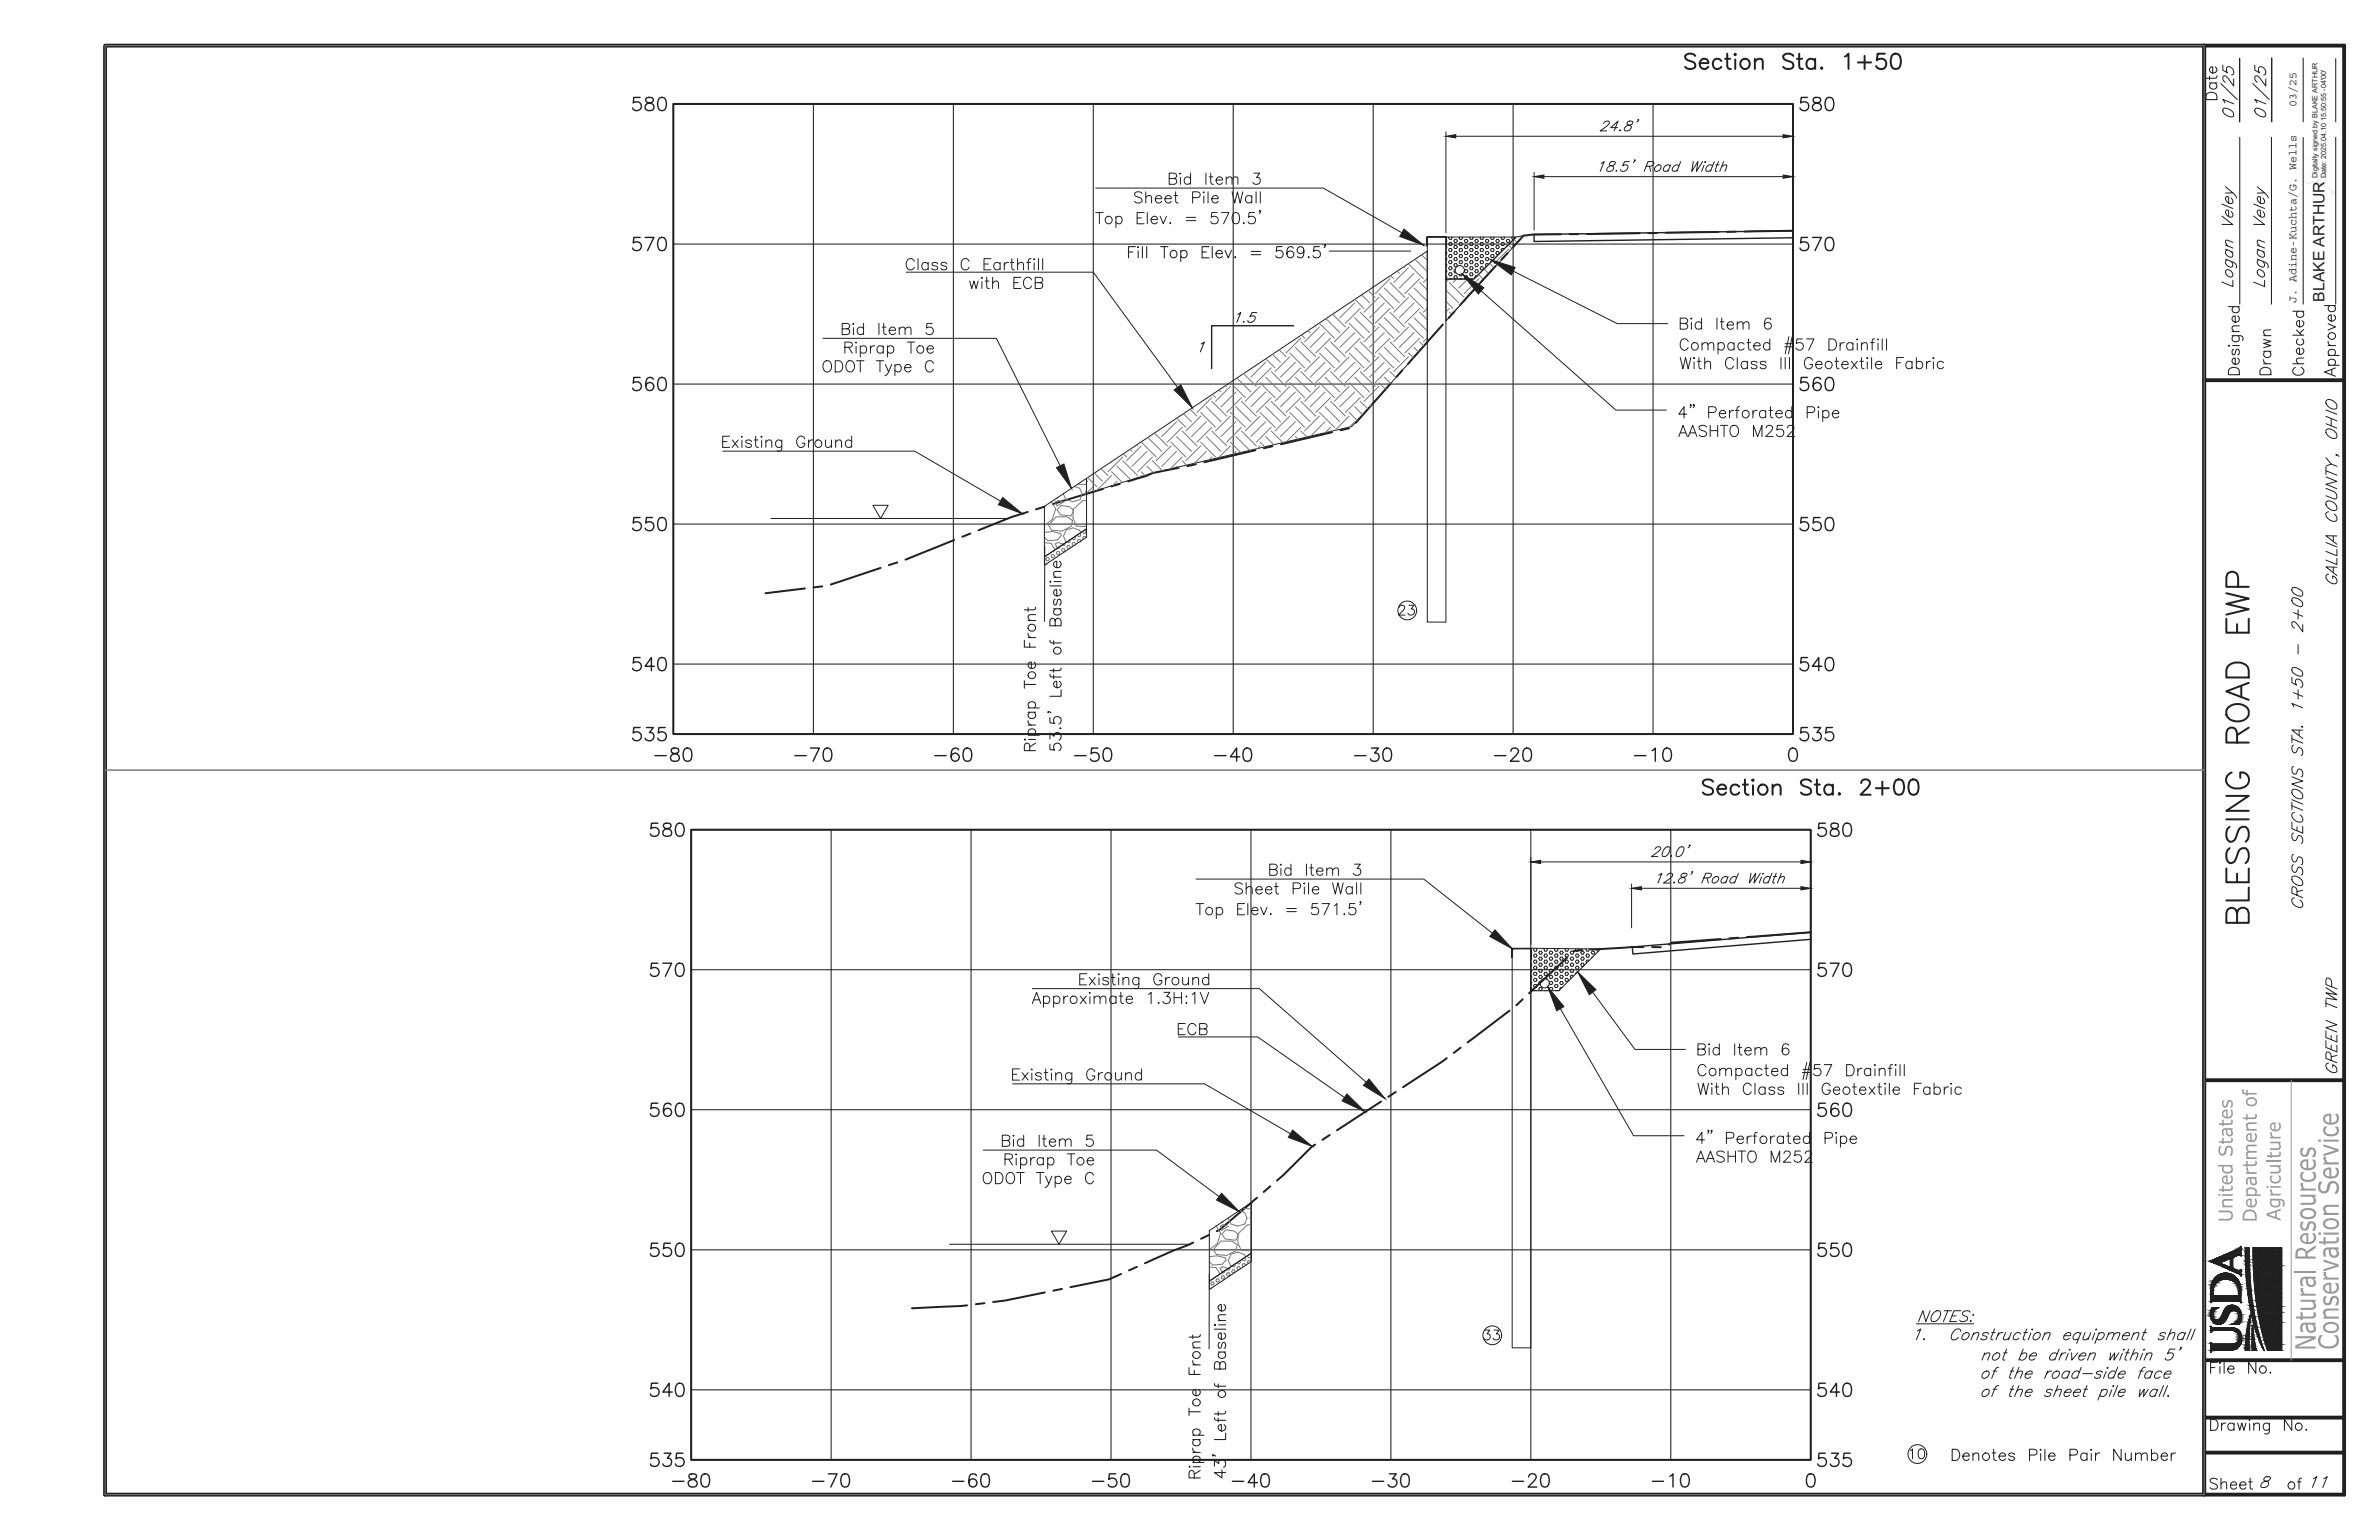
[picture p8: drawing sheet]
<svg xmlns="http://www.w3.org/2000/svg" width="432mm" height="279mm" viewBox="0 0 432 279" stroke-linecap="round" stroke-linejoin="round" font-family="sans-serif">
<defs><g id="words">
<text font-size="2.8" fill="#231f20" x="421.9" y="54.7" transform="rotate(-90 421.9 54.7)">BLAKE ARTHUR</text>
<g font-size="2.1" fill="#231f20">
<text x="416.8" y="19.4" transform="rotate(-90 416.8 19.4)">03/25</text>
<text x="416.8" y="54.9" transform="rotate(-90 416.8 54.9)">J. Adine-Kuchta/G. Wells</text>
</g>
<g font-size="1.3" fill="#231f20">
<text x="420.7" y="32.3" transform="rotate(-90 420.7 32.3)">Digitally signed by BLAKE ARTHUR</text>
<text x="422.2" y="32.3" transform="rotate(-90 422.2 32.3)">Date: 2025.04.10 15:50:55 -04'00'</text>
</g>
</g></defs>
<g fill="none" stroke="#231f20" stroke-width=".36">
<path d="M125.5 150.5h203.2v114.4h-203.2zM310.9 141.8a1.2 1.2 0 0 0-1.8 0 .68 .68 0 0 0 .5 .8l.8 .3a.67 .67 0 0 1 .5 .5 .67 .67 0 0 1-.2 .7 1.27 1.27 0 0 1-1.6-.3M311.7 143.1h1.6a.81 .81 0 0 0-1-.8 .81 .81 0 0 0-.6 1.1 .84 .84 0 0 0 .7 .8 .84 .84 0 0 0 .9-.4M315.7 142.7l-.3-.2-.6-.2a.95 .95 0 0 0-.7 1 .95 .95 0 0 0 .7 .9l.6-.1 .3-.3M316.3 142.3h.9M316.7 141.4v2.3l.2 .4 .5 .1M318.2 142.5v1.7M318.2 141.4l.1 .1-.1 .2-.2-.2zM321.7 142.9l.7-.6 .6 .2 .2 .4v1.3M321.7 142.3v1.9M328.7 141.8a1.2 1.2 0 0 0-1.8 0 .68 .68 0 0 0 .5 .8l.8 .3a.67 .67 0 0 1 .5 .5 .67 .67 0 0 1-.2 .7 1.27 1.27 0 0 1-1.6-.3M329.4 142.3h.9"/>
<path d="M329.8 141.4v2.3l.1 .4 .5 .1M332.7 142.7l-.3-.2-.6-.2a.95 .95 0 0 0-.7 1 .95 .95 0 0 0 .7 .9l.6-.1 .3-.3M332.7 142.3v1.9M333.9 143.9l.1 .2-.1 .1-.2-.1zM337.8 142.1a.7 .7 0 0 1 .5-.7h.6a.69 .69 0 0 1 .4 1.1l-1.6 1.7h1.8M340.5 143h2.3M341.7 141.8v2.4M344.1 141.5a.9 .9 0 0 1 1.4 .4 2.21 2.21 0 0 1-.3 2.2 .9 .9 0 0 1-1.3-.4 2.21 2.21 0 0 1 .2-2.2zM346.8 141.5a.9 .9 0 0 1 1.3 .4 2.3 2.3 0 0 1-.3 2.2 .9 .9 0 0 1-1.3-.4 2.3 2.3 0 0 1 .3-2.2zM284.5 173.7l-7 6.5M287.2 172.4l-1.6 .2M298.3 171.8h-2l-7.5 .5"/>
<path d="M299.9 171.8l1.6 .1M312.3 170.4l-8.9 .6-.5 .4M315.5 170.1l-1.6 .1M328.7 169.1l-11.6 .9M250.7 199.9l-8 5.2M253.3 198.1l-1.3 .9M262.6 192l-7.9 5.3M265.1 190.1l-1.2 .9M274 183.4l-7.6 5.7M276.4 181.3l-1.2 1.1M228.2 217.3l-6.9 5.9-.4 .2M230.6 215.2l-1.2 1.1"/>
<path d="M238.7 207.7l-.5 .3-5.3 5.2-1.1 1M241.3 205.9l-1.3 .9M175.5 236.8l-10 .6M178.7 236.4l-1.6 .2M189.6 234.5l-7.1 1.4-2.2 .3M192.7 233.8l-1.5 .4M203.5 231.1l-2.2 1-7 1.4M206.4 229.8l-1.5 .7M216.6 225.4l-8.8 3.8M219.4 224.1l-1.4 .6"/>
<circle cx="320" cy="143.2" r=".91"/>
</g>
<path d="M125.5 150.5h203.2v114.4h-203.2zM150.9 150.5v114.4M176.3 150.5v114.4M201.7 150.5v114.4M227.1 150.5v114.4M252.5 150.5v114.4M277.9 150.5v114.4M303.3 150.5v114.4M125.5 175.9h203.2M125.5 201.3h203.2M125.5 226.8h203.2M125.5 252.2h203.2" fill="none" stroke="#231f20" stroke-width=".19"/>
<g fill="none" stroke="#231f20" stroke-width=".25">
<path d="M119.4 149.4h-1.1l-.1 1a.84 .84 0 0 1 1.2-.1 .84 .84 0 0 1-.1 1.3 .84 .84 0 0 1-1.3-.3M120.5 149.5a.48 .48 0 0 0 .3 .8 .96 .96 0 0 1 1.1 1l-.1 .2a.97 .97 0 0 1-1.5-.2 .75 .75 0 0 1 .7-.9l.5-.1a.48 .48 0 0 0 .2-.8l-.4-.1zM122.9 149.5a.78 .78 0 0 1 1.2 .3 1.93 1.93 0 0 1-.3 1.8 .8 .8 0 0 1-1.1-.3 1.86 1.86 0 0 1 .2-1.8zM331.3 149.4h-1.1l-.1 1a.84 .84 0 0 1 1.2 0 .84 .84 0 0 1-.2 1.2 .84 .84 0 0 1-1.2-.3M332.4 149.5a.5 .5 0 0 0 .3 .8 .96 .96 0 0 1 1.1 1l-.1 .2a.94 .94 0 0 1-1.5-.2 .75 .75 0 0 1 .7-.9l.4-.1a.5 .5 0 0 0 .3-.8l-.4-.1zM334.8 149.5a.8 .8 0 0 1 1.2 .3 2.02 2.02 0 0 1-.3 1.8 .8 .8 0 0 1-1.1-.3 2.02 2.02 0 0 1 .2-1.8zM119.4 174.8h-1.1l-.1 1a.84 .84 0 0 1 1.2-.1 .84 .84 0 0 1-.1 1.3 .84 .84 0 0 1-1.3-.3M120.3 174.8h1.6l-1.1 2.3M122.9 174.9a.78 .78 0 0 1 1.2 .3 1.93 1.93 0 0 1-.3 1.8 .76 .76 0 0 1-1.1-.3 1.86 1.86 0 0 1 .2-1.8zM331.3 174.8h-1.1l-.1 1a.84 .84 0 0 1 1.2 0 .84 .84 0 0 1-.2 1.2 .84 .84 0 0 1-1.2-.3M332.2 174.8h1.6l-1.1 2.3M334.8 174.9a.8 .8 0 0 1 1.2 .3 2.02 2.02 0 0 1-.3 1.8 .76 .76 0 0 1-1.1-.3 2.02 2.02 0 0 1 .2-1.8z"/>
<path d="M119.4 200.2h-1.1l-.1 1a.84 .84 0 0 1 1.2-.1 .84 .84 0 0 1-.1 1.3 .84 .84 0 0 1-1.3-.3M121.8 200.5a.69 .69 0 0 0-.7-.4 .69 .69 0 0 0-.6 .5 1.69 1.69 0 0 0 .3 1.8 .74 .74 0 0 0 1-.3 .74 .74 0 0 0-.5-1 .74 .74 0 0 0-.9 .6M122.9 200.3a.78 .78 0 0 1 1.2 .3 1.93 1.93 0 0 1-.3 1.8 .76 .76 0 0 1-1.1-.3 1.86 1.86 0 0 1 .2-1.8zM331.3 200.2h-1.1l-.1 1a.84 .84 0 0 1 1.2 0 .84 .84 0 0 1-.2 1.2 .84 .84 0 0 1-1.2-.3M333.7 200.5a.7 .7 0 0 0-1-.2 1.86 1.86 0 0 0 0 2.1 .74 .74 0 0 0 1-.3 .74 .74 0 0 0-.5-1 .74 .74 0 0 0-.9 .6M334.8 200.3a.8 .8 0 0 1 1.2 .3 2.02 2.02 0 0 1-.3 1.8 .76 .76 0 0 1-1.1-.3 2.02 2.02 0 0 1 .2-1.8zM119.4 225.6h-1.1l-.1 1a.84 .84 0 0 1 1.2 0 .84 .84 0 0 1-.1 1.2 .84 .84 0 0 1-1.3-.3M121.7 225.6h-1.2l-.1 1a.84 .84 0 0 1 1.3 0 .84 .84 0 0 1-.2 1.2 .84 .84 0 0 1-1.2-.3M122.9 225.7a.74 .74 0 0 1 1.2 .3 1.93 1.93 0 0 1-.3 1.8 .79 .79 0 0 1-1.1-.3 1.83 1.83 0 0 1 .2-1.8zM331.3 225.6h-1.1l-.1 1a.84 .84 0 0 1 1.2 0 .84 .84 0 0 1-.2 1.2 .84 .84 0 0 1-1.2-.3M333.6 225.6h-1.2l-.1 1a.84 .84 0 0 1 1.3 0 .84 .84 0 0 1-.2 1.2 .84 .84 0 0 1-1.2-.3M334.8 225.7a.76 .76 0 0 1 1.2 .3 2.02 2.02 0 0 1-.3 1.8 .79 .79 0 0 1-1.1-.3 1.98 1.98 0 0 1 .2-1.8z"/>
<path d="M119.4 251h-1.1l-.1 1a.84 .84 0 0 1 1.2 0 .84 .84 0 0 1-.1 1.2 .84 .84 0 0 1-1.3-.3M122 252.6h-1.7l1.2-1.6v2.3M122.9 251.1a.74 .74 0 0 1 1.2 .3 1.93 1.93 0 0 1-.3 1.8 .8 .8 0 0 1-1.1-.3 1.86 1.86 0 0 1 .2-1.8zM331.3 251h-1.1l-.1 1a.84 .84 0 0 1 1.2 0 .84 .84 0 0 1-.2 1.2 .84 .84 0 0 1-1.2-.3M333.9 252.6h-1.7l1.1-1.6v2.3M334.8 251.1a.76 .76 0 0 1 1.2 .3 2.02 2.02 0 0 1-.3 1.8 .8 .8 0 0 1-1.1-.3 2.02 2.02 0 0 1 .2-1.8zM119.4 263.7h-1.1l-.1 1a.84 .84 0 0 1 1.2 0 .84 .84 0 0 1-.1 1.2 .84 .84 0 0 1-1.3-.3M120.5 263.7h1.3l-.7 .9a.77 .77 0 0 1 .8 .8 .77 .77 0 0 1-1 .6l-.4-.1-.2-.3M122.1 268.8h2M124 263.7h-1.2l-.1 1a.85 .85 0 0 1 1.3 0 .85 .85 0 0 1-.2 1.3 .85 .85 0 0 1-1.2-.4M125.2 267.5a.49 .49 0 0 0 .2 .8 .99 .99 0 0 1 1.1 1l-.1 .3a1.05 1.05 0 0 1-1.2 .1l-.3-.5a1.04 1.04 0 0 1 1.1-.9l.3-.1 .1-.3-.1-.4-.3-.1zM127.5 267.5a.8 .8 0 0 1 1.2 .3 2.02 2.02 0 0 1-.2 1.9 .76 .76 0 0 1-1.2-.4 2.02 2.02 0 0 1 .2-1.8z"/>
<path d="M147.5 268.8h2M150.3 267.4h1.6l-1.1 2.4M152.9 267.5a.8 .8 0 0 1 1.2 .3 2.02 2.02 0 0 1-.2 1.9 .76 .76 0 0 1-1.2-.4 2.02 2.02 0 0 1 .2-1.8zM172.9 268.8h2M177.2 267.7a.7 .7 0 0 0-1-.2 1.86 1.86 0 0 0 0 2.2 .74 .74 0 0 0 1.1-.4 .74 .74 0 0 0-.5-1 .74 .74 0 0 0-.9 .7M178.3 267.5a.8 .8 0 0 1 1.2 .3 2.02 2.02 0 0 1-.2 1.9 .76 .76 0 0 1-1.2-.4 2.02 2.02 0 0 1 .2-1.8zM198.3 268.8h2M202.5 267.4h-1.1l-.1 1a.84 .84 0 0 1 1.2 0 .84 .84 0 0 1-.1 1.2 .84 .84 0 0 1-1.3-.3M203.7 267.5a.8 .8 0 0 1 1.2 .3 2.02 2.02 0 0 1-.2 1.9 .76 .76 0 0 1-1.2-.4 2.02 2.02 0 0 1 .2-1.8zM223.7 268.8h2M228.2 269h-1.7l1.2-1.6v2.4M229.1 267.5a.8 .8 0 0 1 1.2 .3 2.02 2.02 0 0 1-.2 1.9 .74 .74 0 0 1-1.2-.4 1.93 1.93 0 0 1 .2-1.8z"/>
<path d="M249.1 268.8h2M252.2 267.4h1.2l-.7 .9a.77 .77 0 0 1 .9 .9 .77 .77 0 0 1-1 .6l-.5-.2-.2-.3M254.5 267.5a.8 .8 0 0 1 1.2 .3 2.02 2.02 0 0 1-.2 1.9 .74 .74 0 0 1-1.2-.4 1.93 1.93 0 0 1 .2-1.8zM274.5 268.8h2M277.5 268l.2-.5 .7-.1a.59 .59 0 0 1 .3 .9l-1.4 1.5h1.6M279.9 267.5a.8 .8 0 0 1 1.2 .3 2.02 2.02 0 0 1-.2 1.9 .74 .74 0 0 1-1.2-.4 1.93 1.93 0 0 1 .2-1.8zM299.9 268.8h2M303.1 267.8l.6-.4v2.4M305.3 267.5a.8 .8 0 0 1 1.2 .3 1.86 1.86 0 0 1-.2 1.9 .74 .74 0 0 1-1.2-.4 1.93 1.93 0 0 1 .2-1.8zM328.2 267.5a.77 .77 0 0 1 1.1 .3 1.93 1.93 0 0 1-.2 1.9 .76 .76 0 0 1-1.1-.4 2.02 2.02 0 0 1 .2-1.8zM331.3 263.7h-1.1l-.1 1a.84 .84 0 0 1 1.2 0 .84 .84 0 0 1-.2 1.2 .84 .84 0 0 1-1.2-.3M332.4 263.7h1.3l-.7 .9a.77 .77 0 0 1 .8 .9 .77 .77 0 0 1-1 .5l-.4-.1-.2-.3"/>
<path d="M335.8 263.7h-1.1l-.1 1 .7-.3a.81 .81 0 0 1 .8 .9 .81 .81 0 0 1-1 .8l-.5-.3-.1-.2"/>
</g>
<path d="M296.1 160.4v7.9M297.9 161.2h29M328.7 160.4v7.9M172.3 225.7h43.7M190.8 223.4h2.8l-1.4 2.3z" fill="none" stroke="#231f20" stroke-width=".18"/>
<path d="M326.9 160.9l1.8 .3-1.8 .3z" fill="#231f20"/>
<path d="M326.9 160.9l1.8 .3-1.8 .3z" fill="none" stroke="#231f20" stroke-width=".18"/>
<path d="M296.1 161.2l1.8-.3v.6z" fill="#231f20"/>
<g fill="none" stroke="#231f20" stroke-width=".18">
<path d="M278.4 31.3v10.4M280.2 32h43.5M325.4 31.3v9.8M139.9 94.1h43M158.4 91.7h2.8l-1.4 2.4zM301.1 158.8l.5-.4-.7 1.8M302.6 158.9v-.1a.63 .63 0 0 1 1-.2 .73 .73 0 0 1-.5 .8l-1.2 .8h1.2M305.3 158.5l-.2 .4a.65 .65 0 0 0 .7 .4 .7 .7 0 0 1-.3 .8 .7 .7 0 0 1-.9-.1 .86 .86 0 0 1 1-.8l.5-.3 .1-.4zM307.2 158.2h-.1h.1l-.3 .4M309.2 159.3l1.1-.1 .3-.3v-.4l-1-.1-.7 1.8M309.8 159.3l.3 .9M311 159.3a.55 .55 0 0 1 1 0 .91 .91 0 0 1-1 .9 .54 .54 0 0 1 0-.9z"/>
<path d="M313.6 159.3l-.1-.2a.81 .81 0 0 0-1.1 .9l.2 .2 .7-.2M313.7 159l-.5 1.2M315.2 159.3l-.1-.2a.81 .81 0 0 0-1.1 .9l.2 .2 .7-.2M315.5 158.4l-.7 1.8M317.8 158.4l-.3 1.8 1.2-1.8-.3 1.8 1.1-1.8M319.7 159.1l-.4 1.1M319.9 158.5h.2zM321.3 159.3l-.1-.2a.81 .81 0 0 0-1.1 .9l.2 .2 .7-.2M321.6 158.4l-.7 1.8M321.9 159h.6M322.4 158.4l-.6 1.5v.2l.3 .1M322.9 159.4l.6-.4 .4 .1-.4 1.1"/>
<path d="M323.3 158.4l-.7 1.8M274.5 172.1h3.4v72.4h-3.4zM277.9 179.2l.1 .2-.1 .3M277.9 178.1l.1 .2-.1 .3M277.9 177l.1 .2-.1 .3M277.9 175.9l.1 .2-.1 .3M277.9 174.8l.1 .2-.1 .3M277.9 174.2h.1M277.9 174.8h.1M277.9 175.3h.1M277.9 175.9h.1M277.9 176.4h.1"/>
<path d="M277.9 177h.1M277.9 177.5h.1M277.9 178.1h.1M277.9 178.6h.1M277.9 179.2h.1M277.9 179.7h.1M277.9 173.7l.1 .2-.1 .3M277.9 172l12.6 .2-7.6 7.5h-5zM277.9 172.7v.3M278.5 179.7h.3M278.5 172.1l-.2 .2 .2 .3h.3l.2-.3-.2-.2M278.5 173.1h.3l.2 .3-.2 .3h-.3l-.2-.3z"/>
<path d="M278.5 174.2h.3l.2 .3-.2 .3h-.3l-.2-.3zM278.5 175.3h.3l.2 .3-.2 .3h-.3l-.2-.3zM278.5 176.4h.3l.2 .3-.2 .3h-.3l-.2-.3zM278.5 177.5h.3l.2 .3-.2 .3h-.3l-.2-.3zM278.5 178.6h.3l.2 .3-.2 .3h-.3l-.2-.3zM279.4 172.6h.4l.1 .2-.1 .3h-.4l-.1-.3zM279.4 173.7h.4l.1 .2-.1 .3h-.4l-.1-.3zM279.4 174.8h.4l.1 .2-.1 .3h-.4l-.1-.3zM279.4 175.9h.4l.1 .2-.1 .3h-.4l-.1-.3zM279.4 177h.4l.1 .2-.1 .3h-.4l-.1-.3zM279.4 179.2h.4l.1 .2-.1 .3h-.4l-.1-.3zM279.6 178.1h-.2l-.1 .2 .3 .3"/>
<path d="M280.4 177.6l.3-.1 .1 .2M280.4 179.7h.4M280.4 172.1l-.2 .2 .2 .3h.3l.2-.3-.1-.2M280.4 173.1h.3l.2 .3-.2 .3h-.3l-.2-.3zM280.4 174.2h.3l.2 .3-.2 .3h-.3l-.2-.3zM280.4 175.3h.3l.2 .3-.2 .3h-.3l-.2-.3zM280.4 176.4h.3l.2 .3-.2 .3h-.3l-.2-.3zM281.2 178.3l.1-.2h.4l.1 .2-.1 .3h-.4l-.1-.2M281.3 172.6h.4l.1 .2-.1 .3h-.4l-.1-.3zM281.3 173.7h.4l.1 .2-.1 .3h-.4l-.1-.3zM281.3 174.8h.4l.1 .2-.1 .3h-.4l-.1-.3zM281.3 175.9h.4l.1 .2-.1 .3h-.4l-.1-.3z"/>
<path d="M281.3 177h.4l.1 .2-.1 .3h-.4l-.1-.3zM281.3 179.2h.4l.1 .2-.1 .3h-.4l-.1-.3zM282.3 172.1l-.1 .2 .1 .3h.3l.2-.3-.1-.2M282.3 179.7h.4M282.3 173.1h.3l.2 .3-.2 .3h-.3l-.1-.3zM282.3 174.2h.3l.2 .3-.2 .3h-.3l-.1-.3zM282.3 175.3h.3l.2 .3-.2 .3h-.3l-.1-.3zM282.3 176.4h.3l.2 .3-.2 .3h-.3l-.1-.3zM282.3 177.5h.3l.2 .3-.2 .3h-.3l-.1-.3zM282.3 178.6h.3l.2 .3-.2 .3h-.3l-.1-.3zM283.3 172.6h.3l.1 .2-.1 .3h-.3l-.2-.3zM283.3 173.7h.3l.1 .2-.1 .3h-.3l-.2-.3z"/>
<path d="M283.3 174.8h.3l.1 .2-.1 .3h-.3l-.2-.3zM283.3 175.9h.3l.1 .2-.1 .3h-.3l-.2-.3zM283.3 177h.3l.1 .2-.1 .3h-.3l-.2-.3zM283.3 178.1h.3l.1 .2-.1 .3h-.3l-.2-.3zM283.5 179.2h-.2l-.1 .3M284.2 172.1l-.1 .2 .1 .3h.3l.2-.3-.1-.2M284.2 173.1h.3l.2 .3-.2 .3h-.3l-.1-.3zM284.2 174.2h.3l.2 .3-.2 .3h-.3l-.1-.3zM284.2 175.3h.3l.2 .3-.2 .3h-.3l-.1-.3zM284.2 176.4h.3l.2 .3-.2 .3h-.3l-.1-.3zM284.2 177.5h.3l.2 .3-.2 .3h-.3l-.1-.3zM285.2 172.6h.3l.1 .2-.1 .3h-.3l-.2-.3z"/>
<path d="M285.2 173.7h.3l.1 .2-.1 .3h-.3l-.2-.3zM285.2 174.8h.3l.1 .2-.1 .3h-.3l-.2-.3zM285.2 175.9h.3l.1 .2-.1 .3h-.3l-.2-.3zM285.6 177.1l-.1-.1h-.3l-.2 .2 .2 .3M286 172.1v.2l.1 .3h.3l.2-.3-.1-.2M286.1 173.1h.3l.2 .3-.2 .3h-.3l-.1-.3zM286.1 174.2h.3l.2 .3-.2 .3h-.3l-.1-.3zM286.1 175.3h.3l.2 .3-.2 .3h-.3l-.1-.3zM286.3 176.4h-.2l-.1 .3M287.1 172.6h.3l.1 .2-.1 .3h-.3l-.2-.3zM287.1 173.7h.3l.1 .2-.1 .3h-.3l-.2-.3zM287.1 174.8h.3l.1 .2-.1 .3h-.3l-.2-.3z"/>
<path d="M288 172.1l-.1 .2 .1 .3h.3l.2-.3-.1-.2M288 173.1h.3l.2 .3-.2 .3h-.3l-.1-.3zM288.4 174.3l-.4-.1-.1 .3 .1 .2M289 172.6h.3l.2 .2-.2 .3h-.3l-.2-.3zM289.1 173.7l-.2 .1M289.8 172.2v.1l.1 .3h.3M290.3 172.2l.1 .1M296.1 161.2l1.8-.3v.6zM303.7 160.1h.2zM219.5 232.4l7.6-5v1.5l-7.6 5.1zM219.5 223.3l7.6-5.1v9.2l-7.6 5z"/>
<circle cx="280.4" cy="178.4" r=".84"/>
</g>
<g fill="none" stroke="#231f20" stroke-width=".25">
<path d="M116.2 17.7h-1.2l-.1 1a.85 .85 0 0 1 1.3 0 .85 .85 0 0 1-.2 1.3 .85 .85 0 0 1-1.2-.4M117.3 17.8a.48 .48 0 0 0 .2 .8 .99 .99 0 0 1 1.2 1 .83 .83 0 0 1-1 .5 .83 .83 0 0 1-.6-.8 1.12 1.12 0 0 1 1.1-.7 .48 .48 0 0 0 .2-.8l-.3-.1zM119.7 17.8a.8 .8 0 0 1 1.1 .3 2.02 2.02 0 0 1-.2 1.8 .74 .74 0 0 1-1.1-.3 1.93 1.93 0 0 1 .2-1.8zM328.1 17.7h-1.2l-.1 1 .7-.2a.81 .81 0 0 1 .8 .9 .81 .81 0 0 1-1 .7l-.5-.3-.1-.2M329.2 17.8a.49 .49 0 0 0 .2 .8 .99 .99 0 0 1 1.2 1 .84 .84 0 0 1-1 .5 .84 .84 0 0 1-.6-.8 1.17 1.17 0 0 1 1.1-.7 .49 .49 0 0 0 .2-.8l-.3-.1zM331.6 17.8a.8 .8 0 0 1 1.1 .3 2.02 2.02 0 0 1-.2 1.8 .76 .76 0 0 1-1.1-.3 2.02 2.02 0 0 1 .2-1.8zM116.2 43.1h-1.2l-.1 1a.85 .85 0 0 1 1.3 0 .85 .85 0 0 1-.2 1.3 .85 .85 0 0 1-1.2-.4M117.1 43.1h1.6l-1.2 2.4M119.7 43.2a.79 .79 0 0 1 1.1 .3 2.02 2.02 0 0 1-.2 1.9 .76 .76 0 0 1-1.1-.4 1.93 1.93 0 0 1 .2-1.8zM328.1 43.1h-1.2l-.1 1a.84 .84 0 0 1 1.3 0 .84 .84 0 0 1-.2 1.2 .84 .84 0 0 1-1.2-.3M329 43.1h1.6l-1.2 2.4M331.6 43.2a.79 .79 0 0 1 1.1 .3 2.02 2.02 0 0 1-.2 1.9 .79 .79 0 0 1-1.1-.4 2.02 2.02 0 0 1 .2-1.8z"/>
<path d="M116.2 68.5h-1.2l-.1 1a.85 .85 0 0 1 1.3 0 .85 .85 0 0 1-.2 1.3 .85 .85 0 0 1-1.2-.4M118.6 68.8a.68 .68 0 0 0-.7-.3 .68 .68 0 0 0-.6 .4 1.69 1.69 0 0 0 .2 1.9 .74 .74 0 0 0 1.1-.4 .74 .74 0 0 0-.5-1 .74 .74 0 0 0-.9 .7M119.7 68.6a.76 .76 0 0 1 1.1 .3 2.02 2.02 0 0 1-.2 1.9 .77 .77 0 0 1-1.1-.4 1.93 1.93 0 0 1 .2-1.8zM328.1 68.5h-1.2l-.1 1a.84 .84 0 0 1 1.3 0 .84 .84 0 0 1-.2 1.2 .84 .84 0 0 1-1.2-.3M330.5 68.8a.68 .68 0 0 0-1.1-.2 1.86 1.86 0 0 0 0 2.2 .74 .74 0 0 0 1.1-.4 .74 .74 0 0 0-.5-1 .74 .74 0 0 0-.9 .7M331.6 68.6a.76 .76 0 0 1 1.1 .3 2.02 2.02 0 0 1-.2 1.9 .8 .8 0 0 1-1.1-.4 2.02 2.02 0 0 1 .2-1.8zM116.2 93.9h-1.2l-.1 1a.85 .85 0 0 1 1.3 0 .85 .85 0 0 1-.2 1.3 .85 .85 0 0 1-1.2-.4M118.4 93.9h-1.1l-.1 1 .7-.2a.81 .81 0 0 1 .8 .9 .81 .81 0 0 1-1 .7l-.5-.2-.1-.3M119.7 94a.8 .8 0 0 1 1.1 .3 2.02 2.02 0 0 1-.2 1.9 .77 .77 0 0 1-1.1-.4 1.93 1.93 0 0 1 .2-1.8zM328.1 93.9h-1.2l-.1 1 .7-.2a.81 .81 0 0 1 .8 .9 .81 .81 0 0 1-.9 .7l-.6-.2-.1-.3M330.3 93.9h-1.1l-.1 1a.85 .85 0 0 1 1.3 0 .85 .85 0 0 1-.2 1.3 .85 .85 0 0 1-1.2-.4M331.6 94a.8 .8 0 0 1 1.1 .3 2.02 2.02 0 0 1-.2 1.9 .8 .8 0 0 1-1.1-.4 2.02 2.02 0 0 1 .2-1.8z"/>
<path d="M116.2 119.3h-1.2l-.1 1a.85 .85 0 0 1 1.3 0 .85 .85 0 0 1-.2 1.3 .85 .85 0 0 1-1.2-.4M119.7 119.4a.8 .8 0 0 1 1.1 .3 2.02 2.02 0 0 1-.2 1.9 .74 .74 0 0 1-1.1-.4 1.93 1.93 0 0 1 .2-1.8zM328.1 119.3h-1.2l-.1 1 .7-.2a.82 .82 0 0 1 .8 .9 .82 .82 0 0 1-1 .7l-.5-.2-.1-.3M331.6 119.4a.8 .8 0 0 1 1.1 .3 2.02 2.02 0 0 1-.2 1.9 .76 .76 0 0 1-1.1-.4 2.02 2.02 0 0 1 .2-1.8zM116.2 132h-1.2l-.1 1a.85 .85 0 0 1 1.3 0 .85 .85 0 0 1-.2 1.3 .85 .85 0 0 1-1.2-.4M117.3 132h1.3l-.7 .9a.77 .77 0 0 1 .8 .9 .77 .77 0 0 1-1 .6l-.5-.2-.1-.3M118.8 120.9h-1.7l1.1-1.6v2.4M118.9 137.1h2M120.7 132h-1.1l-.1 1a.84 .84 0 0 1 1.2 0 .84 .84 0 0 1-.1 1.3 .84 .84 0 0 1-1.2-.4M121.9 135.8a.48 .48 0 0 0 .3 .8 .99 .99 0 0 1 1.1 1.1 .83 .83 0 0 1-.9 .4 .83 .83 0 0 1-.7-.8 1.12 1.12 0 0 1 1.2-.7 .48 .48 0 0 0 .2-.8l-.4-.1zM124.3 135.8a.76 .76 0 0 1 1.2 .4 2.02 2.02 0 0 1-.3 1.8 .8 .8 0 0 1-1.1-.3 2.02 2.02 0 0 1 .2-1.9zM144.3 137.1h2"/>
<path d="M147.1 135.7h1.6l-1.1 2.4M149.7 135.8a.76 .76 0 0 1 1.2 .4 2.02 2.02 0 0 1-.3 1.8 .8 .8 0 0 1-1.1-.3 2.02 2.02 0 0 1 .2-1.9zM169.7 137.1h2M174 136.1a.68 .68 0 0 0-1-.3 1.86 1.86 0 0 0 0 2.2 .74 .74 0 0 0 1.1-.3 .74 .74 0 0 0-.5-1 .74 .74 0 0 0-1 .6M175.1 135.8a.76 .76 0 0 1 1.2 .4 2.02 2.02 0 0 1-.3 1.8 .8 .8 0 0 1-1.1-.3 2.02 2.02 0 0 1 .2-1.9zM195.1 137.1h2M199.3 135.7h-1.2l-.1 1.1a.85 .85 0 0 1 1.3 0 .85 .85 0 0 1-.2 1.2 .85 .85 0 0 1-1.2-.3M200.5 135.8a.76 .76 0 0 1 1.2 .4 2.02 2.02 0 0 1-.3 1.8 .8 .8 0 0 1-1.1-.3 2.02 2.02 0 0 1 .2-1.9zM220.5 137.1h2M225 137.3h-1.7l1.2-1.6v2.4M225.9 135.8a.76 .76 0 0 1 1.2 .4 2.02 2.02 0 0 1-.3 1.8 .8 .8 0 0 1-1.1-.3 2.02 2.02 0 0 1 .2-1.9zM245.9 137.1h2"/>
<path d="M248.9 135.7h1.3l-.7 .9a.77 .77 0 0 1 .8 .9 .77 .77 0 0 1-1 .6l-.4-.1-.2-.3M251.3 135.8a.76 .76 0 0 1 1.2 .4 2.02 2.02 0 0 1-.3 1.8 .8 .8 0 0 1-1.1-.3 2.02 2.02 0 0 1 .2-1.9zM271.3 137.1h2M274.2 136.3l.1-.3a.75 .75 0 0 1 1.2 0l.1 .2-.1 .4-1.4 1.5h1.6M276.7 135.8a.76 .76 0 0 1 1.2 .4 2.02 2.02 0 0 1-.3 1.8 .8 .8 0 0 1-1.1-.3 2.02 2.02 0 0 1 .2-1.9zM296.7 137.1h2M299.9 136.2l.5-.5v2.4M302.1 135.8a.76 .76 0 0 1 1.2 .4 2.02 2.02 0 0 1-.3 1.8 .77 .77 0 0 1-1.1-.3 1.93 1.93 0 0 1 .2-1.9zM325 135.8a.76 .76 0 0 1 1.1 .4 1.86 1.86 0 0 1-.2 1.8 .78 .78 0 0 1-1.1-.3 1.93 1.93 0 0 1 .2-1.9zM328.1 132h-1.2l-.1 1 .7-.2a.81 .81 0 0 1 .8 .9 .81 .81 0 0 1-.9 .7l-.6-.2-.1-.3M329.2 132h1.3l-.7 .9a.77 .77 0 0 1 .8 .9 .77 .77 0 0 1-1.1 .6l-.3-.1-.2-.4M330.7 120.9h-1.7l1.1-1.6v2.4"/>
<path d="M332.6 132h-1.1l-.1 1 .7-.2a.81 .81 0 0 1 .7 .9 .81 .81 0 0 1-.9 .7l-.5-.2-.1-.3M328.7 169.1l-32.4 2.7 .1 1.3 32.4-2.7"/>
</g>
<g fill="none" stroke="#231f20" stroke-width=".19">
<path d="M122.2 18.9h203.2v114.3h-203.2zM147.6 18.9v114.3M173 18.9v114.3M198.4 18.9v114.3M223.8 18.9v114.3M249.2 18.9v114.3M274.6 18.9v114.3M300 18.9v114.3M122.2 44.3h203.2M122.2 69.7h203.2M122.2 95.1h203.2M122.2 120.5h203.2"/>
<path d="M274.4 172l1.7 .1h-1.6l-.1 1.6zM276.2 172h1.7v1.7v-1.6z"/>
</g>
<g fill="none" stroke="#77787b" stroke-width=".18">
<path d="M224.9 219.6l1 .4 .4 1-.3 1M227.1 219.1l-.2 .2-1.4-.1M219.5 228l1.4-.2 1.6 .4v.4l-.7 .8-1.7 .1-.6-.6M219.5 229.9l1.2 .1 .7 1.1M219.9 233.7h.1M219.9 232.6h.3l.2 .3-.2 .2h-.3l-.1-.2zM220.3 231.9l-.2 .1M220.7 222.4l.8 1.3M220.9 232h.3l.1 .3-.1 .3h-.3l-.2-.3zM221.3 231.2l-.1 .3h-.3M221.5 222.4l.5-.2 .9 .3-1.1 .7zM221.5 230.1l.5-.3 .9 .3-1.1 .7z"/>
<path d="M221.6 223.7l-.7 1.9-1.4 1.1M221.8 223.9l.7-.8 1.5 .3 .7 .5v.4l-.4 .7-1.9-.2zM221.8 230.9h.1M221.8 231.5h.3l.2 .3-.2 .2h-.3l-.1-.2zM222 221.6l-.2 .1M222.2 230.6l-.1 .3h-.3M222.8 230.9h.3l.1 .3-.1 .3h-.3l-.2-.3zM222.9 228.6l.5 1.1h.2M222.9 221l.5 1M223 220.9v.1M223.2 230v.1l-.1 .3-.4-.1M223.4 222.1l1.3 .3 1.3-.3"/>
<path d="M223.7 230.4h.3l.2 .3-.2 .2h-.3l-.1-.2zM224.1 229.4l.1 .2-.2 .2h-.3l-.1-.1M224.6 225.9l-.3 1-1.6 .9M224.6 225.8l-1-.6h-2l-1.4 1.5 .6 .9 1.9 .2M225 228.7l.1 .3-.1 .3h-.3l-.2-.2M225.1 230.3v-.2l-.1-.3h-.3l-.2 .3 .2 .3h.2M225.9 228.2l.2 .3-.2 .2h-.3l-.1-.2M226.1 228l-.2-.4-1.2-.4-1.2 .3-.5 1.1M226.1 229.6l-.2-.3h-.3l-.1 .3 .2 .2M226.5 222.2l-1.8 1.6v1.6l.6 1.4 1.6 .1 .2-.2M226.5 222.2l.6 .1M226.7 227.6h.2l.2 .3-.2 .3h-.3l-.1-.4"/>
<path d="M227 228.9l-.1-.2h-.3l-.2 .3 .1 .3M227.1 220.4l-.2 .6 .2 .3M227.1 220.4h.1"/>
</g>
<g fill="none" stroke="#231f20" stroke-width=".36">
<path d="M122.2 18.9h203.2v114.3h-203.2zM307.7 10.1a1.2 1.2 0 0 0-1.8 0 .72 .72 0 0 0 .5 .8l.8 .3a.67 .67 0 0 1 .5 .5 .67 .67 0 0 1-.3 .7 1.31 1.31 0 0 1-1.5-.3M308.5 11.5h1.6a.81 .81 0 0 0-1-.9 .81 .81 0 0 0-.6 1.1 .85 .85 0 0 0 .6 .8 .85 .85 0 0 0 1-.4M312.4 11.1a.91 .91 0 0 0-1.5 .1 .91 .91 0 0 0 .8 1.3l.5-.1 .2-.3M313.1 10.7h.9M313.5 9.7v2.3l.1 .4 .6 .1M315 10.8v1.7M315 9.7l.1 .2-.1 .1-.2-.1zM318.5 11.2l.7-.5 .6 .1 .2 .4v1.3M318.5 10.7v1.8M325.5 10.1a1.2 1.2 0 0 0-1.8 0 .72 .72 0 0 0 .5 .8l.8 .3a.67 .67 0 0 1 .5 .5 .67 .67 0 0 1-.3 .7 1.31 1.31 0 0 1-1.5-.3M326.2 10.7h.9"/>
<path d="M326.6 9.7v2.3l.1 .4 .5 .1M329.5 11.1a.91 .91 0 0 0-1.6 .1 .91 .91 0 0 0 .8 1.3l.5-.1 .3-.3M329.5 10.7v1.8M330.5 12.4l.1-.1 .2 .1-.2 .1zM334.9 10.3l.6-.6v2.8M337.2 11.3h2.4M338.4 10.1v2.4M342.1 9.7h-1.3l-.1 1.2 .8-.2a.94 .94 0 0 1 .9 1 .94 .94 0 0 1-1.1 .8l-.6-.2-.2-.3M343.6 9.9a.89 .89 0 0 1 1.3 .4 2.3 2.3 0 0 1-.3 2.1 .9 .9 0 0 1-1.3-.4 2.34 2.34 0 0 1 .3-2.1zM261.9 58.9l-6.3 7.1M264 56.5l-1.1 1.2M271.4 48.3l-6.4 7"/>
<path d="M273.6 46l-1.1 1.1M283.3 42.5h-5l-1.8 .3-1.8 2M284.9 42.5h1.6M297.6 42.3l-9.5 .2M300.8 42.3h-1.6M311.9 42.1l-9.6 .1M315 42l-1.5 .1M325.4 41.9l-8.8 .1M241.8 78.4l-9.3 2.2M244.9 77.7l-1.6 .4M252.4 69.6l-6.3 7.1M254.5 67.2l-1.1 1.2"/>
<path d="M173.2 98l-8.8 3.5M176.1 96.8l-1.4 .6M186.5 92.9a82.1 82.1 0 0 0-8.9 3.3M189.6 91.9l-1.6 .5M200.2 88.7l-9.1 2.8M203.2 87.8l-1.5 .4M213.9 84.9l-4.7 .9-1.2 .6-3.2 .9M217 84.2l-1.5 .4M227.9 81.7l-9.3 2.2M230.9 81l-1.5 .3M146.1 106.8l-7.2 .8M149.2 106.4l-1.5 .2"/>
<path d="M159.8 103l-9 3M162.9 102l-1.6 .5"/>
<circle cx="316.7" cy="11.6" r=".92"/>
</g>
<path d="M323.7 31.7l1.7 .3-1.7 .3z" fill="#231f20"/>
<path d="M323.7 31.7l1.7 .3-1.7 .3z" fill="none" stroke="#231f20" stroke-width=".18"/>
<path d="M278.4 32l1.8-.3v.6z" fill="#231f20"/>
<g fill="none" stroke="#231f20" stroke-width=".18">
<path d="M278.4 32l1.8-.3v.6zM290.6 29.7l.6-.4-.8 1.8M292.3 29.4l-.2 .3a.65 .65 0 0 0 .7 .5 .7 .7 0 0 1-.3 .8 .7 .7 0 0 1-.9-.1 .99 .99 0 0 1 1.2-.9 .53 .53 0 0 0 .4-.6zM293.3 31h.2zM295.7 29.3h-.8l-.4 .8 .1-.1a.58 .58 0 0 1 .9 .2 .84 .84 0 0 1-.4 .8 .84 .84 0 0 1-.9-.1v-.1M296.8 29.1h-.2h.2l-.4 .4M298.8 30.2l1-.1 .3-.3v-.4l-1-.1-.7 1.8M299.4 30.2l.2 .9M300.6 30.2a.55 .55 0 0 1 .9 0 .83 .83 0 0 1-1.1 .8 .64 .64 0 0 1 .2-.8zM303.1 30.2l-.1-.2a.81 .81 0 0 0-1.1 .9l.2 .2 .7-.3M303.2 29.9l-.5 1.2M304.7 30.2l-.1-.2a.81 .81 0 0 0-1.1 .9l.2 .2 .7-.3"/>
<path d="M305.1 29.3l-.7 1.8M307.3 29.3l-.2 1.8 1.1-1.8-.3 1.8 1.1-1.8M309.3 30l-.5 1.1M309.4 29.4h.2zM310.8 30.2l-.1-.2a.81 .81 0 0 0-1.1 .9l.2 .2 .7-.3M311.1 29.3l-.6 1.8M311.4 29.9h.6M311.9 29.3l-.6 1.5v.2l.3 .1M312.5 30.2l.5-.3 .4 .1-.3 1.1M312.8 29.3l-.7 1.8M259.1 43h3.3v69.9h-3.3zM262.4 50l.2 .3-.2 .3"/>
<path d="M262.4 48.9l.2 .3-.2 .3M262.4 47.8l.2 .3-.2 .3M262.4 46.7l.2 .3-.2 .3M262.4 45.6l.2 .3-.2 .3M262.4 45.1h.1M262.4 45.6h.1M262.4 46.2h.1M262.4 46.7h.1M262.4 47.3h.1M262.4 47.8h.1M262.4 48.4h.1M262.4 48.9h.1"/>
<path d="M262.4 49.5h.1M262.4 50h.1M262.4 50.6h.1M262.4 50.6h5.1l7.7-7.6 1.3-.2-14.1 15.5zM262.5 44.6l.1 .2-.2 .3M262.5 43.6v.3M262.5 43h12.7l-7.7 7.6h-5.1zM263 43l-.1 .2 .2 .2h.3l.2-.2-.1-.2M263.1 50.6h.3M263.1 44h.3l.2 .3-.2 .2h-.3l-.2-.2zM263.1 45.1h.3l.2 .3-.2 .2h-.3l-.2-.2zM263.1 46.2h.3l.2 .3-.2 .2h-.3l-.2-.2z"/>
<path d="M263.1 47.3h.3l.2 .3-.2 .2h-.3l-.2-.2zM263.1 48.4h.3l.2 .3-.2 .2h-.3l-.2-.2zM263.1 49.5h.3l.2 .3-.2 .2h-.3l-.2-.2zM264 43.4h.4l.1 .3-.1 .3h-.4l-.1-.3zM264 44.5h.4l.1 .3-.1 .3h-.4l-.1-.3zM264 45.6h.4l.1 .3-.1 .3h-.4l-.1-.3zM264 46.7h.4l.1 .3-.1 .3h-.4l-.1-.3zM264 47.8h.4l.1 .3-.1 .3h-.4l-.1-.3zM264 50h.4l.1 .3-.1 .3h-.4l-.1-.3zM264.1 48.9l-.2 .3 .1 .3h.3M264.9 43l-.1 .2 .2 .2h.3l.2-.2-.1-.2M265 50.6h.3"/>
<path d="M265 44h.3l.2 .3-.2 .2h-.3l-.2-.2zM265 45.1h.3l.2 .3-.2 .2h-.3l-.2-.2zM265 46.2h.3l.2 .3-.2 .2h-.3l-.2-.2zM265 47.3h.3l.2 .3-.2 .2h-.3l-.2-.2zM265.5 49.7l-.2 .3h-.3l-.1-.2M265.8 49.2l.1-.3h.4l.1 .3-.1 .3h-.4l-.1-.3M265.9 43.4h.4l.1 .3-.1 .3h-.4l-.1-.3zM265.9 44.5h.4l.1 .3-.1 .3h-.4l-.1-.3zM265.9 45.6h.4l.1 .3-.1 .3h-.4l-.1-.3zM265.9 46.7h.4l.1 .3-.1 .3h-.4l-.1-.3zM265.9 47.8h.4l.1 .3-.1 .3h-.4l-.1-.3zM265.9 50h.4l.1 .3-.1 .3h-.4l-.1-.3z"/>
<path d="M266.8 43l-.1 .2 .2 .2h.3l.2-.2-.1-.2M266.9 50.6h.3M266.9 44h.3l.2 .3-.2 .2h-.3l-.2-.2zM266.9 45.1h.3l.2 .3-.2 .2h-.3l-.2-.2zM266.9 46.2h.3l.2 .3-.2 .2h-.3l-.2-.2zM266.9 47.3h.3l.2 .3-.2 .2h-.3l-.2-.2zM266.9 48.4h.3l.2 .3-.2 .2h-.3l-.2-.2zM266.9 49.5h.3l.2 .3-.2 .2h-.3l-.2-.2zM267.8 43.4h.4l.1 .3-.1 .3h-.4l-.1-.3zM267.8 44.5h.4l.1 .3-.1 .3h-.4l-.1-.3zM267.8 45.6h.4l.1 .3-.1 .3h-.4l-.1-.3zM267.8 46.7h.4l.1 .3-.1 .3h-.4l-.1-.3z"/>
<path d="M267.8 47.8h.4l.1 .3-.1 .3h-.4l-.1-.3zM267.8 48.9h.4l.1 .3-.1 .3h-.4l-.1-.3zM268.1 50h-.3l-.1 .4M268.7 43l-.1 .2 .2 .2h.3l.2-.2-.1-.2M268.8 44h.3l.2 .3-.2 .2h-.3l-.2-.2zM268.8 45.1h.3l.2 .3-.2 .2h-.3l-.2-.2zM268.8 46.2h.3l.2 .3-.2 .2h-.3l-.2-.2zM268.8 47.3h.3l.2 .3-.2 .2h-.3l-.2-.2zM268.8 48.4h.3l.2 .3-.2 .2h-.3l-.2-.2zM269.7 43.4h.4l.1 .3-.1 .3h-.4l-.1-.3zM269.7 44.5h.4l.1 .3-.1 .3h-.4l-.1-.3zM269.7 45.6h.4l.1 .3-.1 .3h-.4l-.1-.3z"/>
<path d="M269.7 46.7h.4l.1 .3-.1 .3h-.4l-.1-.3zM269.7 48.4h.1M270.2 48l-.1-.2h-.4l-.1 .3 .1 .3M270.6 43v.2l.1 .2h.3l.2-.2-.1-.2M270.7 44h.3l.2 .3-.2 .2h-.3l-.1-.2zM270.7 45.1h.3l.2 .3-.2 .2h-.3l-.1-.2zM270.7 46.2h.3l.2 .3-.2 .2h-.3l-.1-.2zM270.9 47.3h-.2l-.1 .3M271.7 43.4h.3l.1 .3-.1 .3h-.3l-.2-.3zM271.7 44.5h.3l.1 .3-.1 .3h-.3l-.2-.3zM271.7 45.6h.3l.1 .3-.1 .3h-.3l-.2-.3zM272.5 43v.2l.1 .2h.3l.2-.2-.1-.2"/>
<path d="M272.6 44h.3l.2 .3-.2 .2h-.3l-.1-.2zM273 45.2l-.4-.1-.1 .3 .1 .2M273.6 43.4h.3l.1 .3-.1 .3h-.3l-.2-.3zM273.6 44.5l-.1 .2M274.4 43v.2l.1 .2h.2M274.9 43l.1 .2M189.6 91.9l7.6-5.1v9.1l-7.6 5.1zM197.2 86.8l61.9-41.2v16.5l-13.8 15.3-36.1 8.4-12 3.8zM189.6 101l7.6-5.1v1.6l-7.6 5.1zM411.1 268l-.2 .4a.64 .64 0 0 0 .7 .4 .79 .79 0 0 1-.2 1 .79 .79 0 0 1-1-.1 1.1 1.1 0 0 1 1.2-1 .55 .55 0 0 0 .5-.7zM419.9 268.3l.6-.4-.8 2M421.8 268.3l.6-.4-.8 2"/>
<circle cx="265" cy="49" r=".84"/>
</g>
<path d="M234.8 59.1h-14.9v7.8M325.4 41.9l-47 .6v1.3l47.1-.7" fill="none" stroke="#231f20" stroke-width=".25"/>
<g fill="none" stroke="#77787b" stroke-width=".18">
<path d="M237.4 60l.4 .3M238.6 59.2l.2 .1M239.5 58.7l2.7 2.7M239.5 59.3l-2.7 2.7M240.7 57.8l2.5 2.5M241.9 57l2.3 2.3M244.9 58.7l2.7 2.7M244.9 59.3l-2.7 2.7M245.9 57.7l2.7 2.6M245.9 54.9l-2.7 2.8M245.9 54.3l1.7 1.7M246.9 56.6l2.7 2.7"/>
<path d="M246.9 56l-2.7 2.7M247.1 53.5l1.5 1.4M248.3 52.7l1.3 1.3M250.3 54l-2.7 2.6M250.3 59.3l-2.7 2.7M250.3 58.7l2.7 2.7M250.3 53.3l2.7 2.7M251.3 54.9l-2.7 2.8M251.3 57.7l2.7 2.6M251.3 52.3l2.7 2.6M252.3 56.6l2.7 2.7M252.3 51.2l2.7 2.8"/>
<path d="M252.3 50.6l-2.7 2.7M252.3 56l-2.7 2.7M252.4 50l.6 .6M253.6 49.2l.4 .4M254.8 48.4l.2 .2M255.7 58.7l2.6 2.7M255.7 53.3l2.6 2.7M255.7 47.9l2.6 2.7M255.7 48.6l-2.7 2.6M255.7 54l-2.7 2.6M255.7 59.3l-2.7 2.7M256.7 57.7l2.4 2.3"/>
<path d="M256.7 52.3l2.4 2.4M256.7 49.6l-2.7 2.7M256.7 54.9l-2.7 2.8M256.8 47l2.3 2.3M257.7 50.6l-2.7 2.7M257.7 56l-2.7 2.7M257.7 56.6l1.4 1.4M257.7 51.2l1.4 1.4M258 46.2l1.1 1M259.1 50.5l-.8 .7M259.1 55.9l-.8 .7M262.4 54.7l1.3 1.3"/>
<path d="M262.4 52.6l2.4 2.3M262.4 58l.2 .1M263 50.6l-.6 .6M263.1 51.2l2.6 2.8M263.1 56l-.7 .6M263.1 56.6l.4 .5M264.4 50.6l-.7 .6M265.6 54.7l-1.9 1.9M266.4 50.6l-1.6 1.7M266.4 53.3l.3 .3M267.4 52.3l.3 .2M268.4 49.8l.7 .8"/>
<path d="M268.5 51.2l.1 .2M268.5 50.6l-2.8 2.7M269.4 48.8l.7 .8M270.4 47.8l.7 .8M271.8 47.9h.1M273.7 44.4l.7 .7M273.8 45.2l-2.7 2.7M274.8 43.4l.6 .6M276.2 42.8l.1 .2M208.3 79.4l2.6 2.5M209.5 78.5l2.4 2.4M213.6 79.2l2.7 2.7"/>
<path d="M213.6 76.5l-2.7 2.7M213.6 75.9l1.6 1.6M214.6 78.2l2.7 2.7M214.6 77.5l-2.7 2.7M214.8 75.1l1.5 1.4M216 74.3l1.3 1.2M217.9 75.5l-2.7 2.7M217.9 74.8l2.7 2.7M218.9 79.2l2.7 2.7M218.9 73.8l2.7 2.7M218.9 76.5l-2.6 2.7M220 78.2l2.7 2.7"/>
<path d="M220 72.8l2.7 2.7M220 72.1l-2.7 2.7M220 77.5l-2.7 2.7M220 71.5l.6 .6M221.3 70.7l.3 .4M222.5 69.9l.2 .2M223.3 74.8l2.7 2.7M223.3 69.4l2.7 2.7M223.3 70.1l-2.7 2.7M223.3 75.5l-2.7 2.7M224.3 71.1l-2.7 2.7M224.3 76.5l-2.7 2.7"/>
<path d="M224.3 79.2l2.5 2.5M224.3 73.8l2.7 2.7M224.5 68.6l2.5 2.5M225.3 72.1l-2.6 2.7M225.3 77.5l-2.6 2.7M225.3 78.2l2.7 2.7M225.3 72.8l2.7 2.7M225.7 67.8l2.3 2.3M228.7 74.8l2.7 2.7M228.7 69.4l2.7 2.7M228.7 70.1l-2.7 2.7M228.7 75.5l-2.7 2.7"/>
<path d="M229.7 73.8l2.7 2.7M229.7 68.4l2.7 2.7M229.7 65.7l-2.7 2.7M229.7 71.1l-2.7 2.7M229.7 76.5l-2.7 2.7M229.7 79.2l1.5 1.5M229.7 65.1l1.7 1.6M230.7 72.8l2.7 2.7M230.7 67.4l2.7 2.7M230.7 78.2l2.2 2.1M230.7 66.7l-2.7 2.7M230.7 72.1l-2.7 2.7"/>
<path d="M230.7 77.5l-2.7 2.7M230.9 64.3l1.5 1.4M232.2 63.5l1.2 1.2M234.1 74.8l2.7 2.7M234.1 69.4l2.7 2.7M234.1 64.1l2.7 2.6M234.1 64.7l-2.7 2.7M234.1 70.1l-2.7 2.7M234.1 75.5l-2.7 2.7M235.1 73.8l2.7 2.7M235.1 68.4l2.7 2.7M235.1 63l2.7 2.7"/>
<path d="M235.1 65.7l-2.7 2.7M235.1 71.1l-2.7 2.7M235.1 76.5l-2.7 2.7M235.1 79.2l.5 .5M236.1 72.8l2.7 2.7M236.1 67.4l2.7 2.7M236.1 62l2.7 2.7M236.1 78.2l1.1 1.1M236.1 77.5l-2.6 2.7M236.1 61.4l-2.7 2.7M236.1 66.7l-2.7 2.7M236.1 72.1l-2.7 2.7"/>
<path d="M236.2 60.8l.6 .6M239.5 74.8l2.7 2.7M239.5 69.4l2.7 2.7M239.5 64.1l2.7 2.6M239.5 64.7l-2.7 2.7M239.5 70.1l-2.7 2.7M239.5 75.5l-2.7 2.7M240.5 73.8l2.7 2.7M240.5 68.4l2.7 2.7M240.5 63l2.7 2.7M240.5 76.5l-2.6 2.6M240.5 60.3l-2.7 2.7"/>
<path d="M240.5 65.7l-2.7 2.7M240.5 71.1l-2.7 2.7M241.5 77.5l-1 1M241.5 78.2l.1 .1M241.5 72.8l2.7 2.7M241.5 67.4l2.7 2.7M241.5 62l2.7 2.7M241.5 61.4l-2.7 2.7M241.5 66.7l-2.7 2.7M241.5 72.1l-2.7 2.7M244.9 75.5l-2.6 2.6M244.9 69.4l2.7 2.7"/>
<path d="M244.9 64.1l2.7 2.6M244.9 64.7l-2.7 2.7M244.9 70.1l-2.7 2.7M244.9 74.8l1.5 1.5M245.9 76.5l-1 1M245.9 68.4l2.7 2.7M245.9 63l2.7 2.7M245.9 60.3l-2.7 2.7M245.9 65.7l-2.7 2.7M245.9 71.1l-2.7 2.7M245.9 73.8l1.4 1.4M246.9 67.4l2.7 2.7"/>
<path d="M246.9 62l2.7 2.7M246.9 61.4l-2.7 2.7M246.9 66.7l-2.7 2.7M246.9 72.1l-2.7 2.7M246.9 72.8l1.4 1.4M248.9 73.5l-.3 .3M250.3 64.7l-2.7 2.7M250.3 70.1l-2.7 2.7M250.3 69.4l1.2 1.2M250.3 64.1l2.7 2.6M251.3 60.3l-2.7 2.7M251.3 65.7l-2.7 2.7"/>
<path d="M251.3 68.4l1.1 1.2M251.3 63l2.7 2.7M252.3 62l2.7 2.7M252.3 67.4l1.1 1.1M252.3 61.4l-2.7 2.7M252.3 66.7l-2.7 2.7M255.7 64.1l.8 .8M255.7 64.7l-2.7 2.7M256.7 63l.8 .9M256.7 60.3l-2.7 2.7M257.7 61.4l-2.7 2.7M257.7 62l.7 .8"/>
<path d="M259.1 61.3l-.8 .7M189.6 98.5l1.2 .1 .7 1.1M189.6 96.6l1.4-.2 1.5 .4 .1 .4-.7 .8-1.7 .1-.6-.6M190.8 91l.8 1.3-.6 1.9-1.4 1.1M191.4 99.8l-.1 .3h-.3M191.5 91l.6-.2 .9 .3-1.1 .7zM191.5 98.7l.6-.3 .9 .3-1.1 .7zM191.9 92.5l.7-.8 1.5 .2 .7 .6v.4l-.4 .7-1.9-.2zM192 90.2l-.1 .1M192.3 99.2l-.1 .3h-.3M192.8 99.5h.4l.1 .3-.1 .3h-.4l-.1-.3zM193 97.2l.4 1.1h.2"/>
<path d="M193.1 89.5v.1M193.3 98.6l-.1 .4-.4-.1M193.8 99h.3l.2 .3-.2 .2h-.3l-.2-.2zM194.2 98l.1 .2-.2 .2h-.3l-.1-.1M194.7 94.4l-1-.6h-2l-1.4 1.5 .6 .9 1.9 .2 1.6-.9 .3-1M195 88.2l1 .4 .4 1-.4 1-1.2 .4-1.4-.4-.4-1M195.1 97.3l.1 .3-.1 .3h-.3l-.2-.2M195.1 98.8l.1-.1-.1-.3h-.3l-.2 .3 .2 .3h.1M196 96.8l.2 .2-.2 .3h-.3l-.2-.3M196.2 98.2h.1M196.2 98.2l-.2-.3h-.3l-.2 .3 .3 .2M196.2 96.6l-.2-.4-1.2-.4-1.3 .3-.4 1.1"/>
<path d="M196.8 96.2h.2l.1 .3-.1 .3h-.3l-.2-.3 .1-.1M197.1 97.5l-.1-.2h-.3l-.2 .3 .1 .3M197.2 89h.1M197.2 89l-.2 .6 .2 .3M197.2 90.8h-.6l-1.8 1.6-.1 1.6 .6 1.4 1.7 .1 .2-.2M197.2 87.7l-.2 .2-1.4-.1M197.4 87.3l-.2 .2M197.4 86.6l1.7 1.7M198.4 88.3l-1.2 1.2M198.4 89l.2 .1M198.6 85.8l1.5 1.5M199.8 85l1.3 1.3"/>
<path d="M201.8 86.3l-2.7 2.7M201.8 85.6l1.9 1.9M202.8 84.6l2.5 2.5M202.8 87.3l-.8 .8M203.8 83.6l2.7 2.7M203.8 82.9l-2.7 2.7M203.9 82.3l.6 .6M205.1 81.5l.4 .4M206.3 80.7l.2 .2M207.2 85.6l.6 .7M207.2 80.2l2.6 2.7M207.2 80.9l-2.7 2.7"/>
<path d="M207.2 86.3l-.3 .3M208.2 84.6l1.2 1.2M208.2 81.9l-2.7 2.7M209.2 83.6l1.8 1.8M209.2 82.9l-2.7 2.7M212.6 80.2l2.6 2.7M212.6 80.9l-2.8 2.7M213.6 81.9l-2.7 2.7M213.6 84.6l.1 .2M214.6 82.9l-2.2 2.2M214.6 83.6l.8 .8M217.9 80.9l-2.7 2.7"/>
<path d="M217.9 80.2l2.7 2.7M218.9 81.9l-2.1 2.2M220 82.9l-.6 .6M223.3 80.2l1.9 1.9M223.3 80.9l-2.1 2.1M224.3 81.9l-.5 .5M228.7 80.2l.9 .9M228.7 80.9l-.5 .5M190 102.3h.1M190 101.2h.3l.2 .3-.2 .2h-.3l-.2-.2zM190.4 100.5l-.2 .1M190.9 100.6h.4l.1 .3-.1 .3h-.4l-.1-.3z"/>
<path d="M191.9 100.1h.3l.2 .3-.2 .2h-.3l-.2-.2z"/>
</g>
<g fill="none" stroke="#231f20" stroke-width=".19">
<path d="M400.5 17.1a1.1 1.1 0 0 1 1.9 .3v.7h-2zM401 15h1.4M401 13.8v.7M401.3 15l-.1 .2-.2 .5a.69 .69 0 0 0 .7 .5 .69 .69 0 0 0 .7-.5l-.1-.5-.2-.2M402.1 12.1a.63 .63 0 0 1 .1 .9 .63 .63 0 0 1-.9 .1 .63 .63 0 0 1-.1-.9l.4-.1v1.2M402.4 13.7l-.1 .4-.3 .1h-1.6M406.5 10.6v11.5M412.3 10.5v11.6M418 10.5v11.6M423.9 10.6v11.5M406.5 24.9v30.3M412.3 24.9v30.3"/>
<path d="M418 24.9v30.3M423.9 24.9v30.3M224.7 57l.5-.3-.7 1.8M225.6 58.4h.2zM228.1 56.7h-.9l-.3 .8 .1-.1a.6 .6 0 0 1 .8 .2 .85 .85 0 0 1-.4 .8 .85 .85 0 0 1-.9-.1v-.2M259 42.9l1.7 .1h-1.6l-.1 1.6zM260.8 42.9h1.7v1.7l-.1-1.6zM404.5 55.6h1.9M405.4 55.6l-.3 .7a.69 .69 0 0 0 .7 .5 .69 .69 0 0 0 .6-.5v-.5l-.2-.2M406.2 57.3a.63 .63 0 0 1 .1 .9 .63 .63 0 0 1-.9 .1 .63 .63 0 0 1-.1-.9l.4-.1v1.2M406.4 59.1l-1.2 .1-.1 .5 .4 .5M412.2 59.9l-1.2 .1-.1 .4 .3 .5"/>
<path d="M416.2 56.5h1.9M416.8 59.9l1 .9M417.1 56.5l-.2 .2-.1 .4a.7 .7 0 0 0 .7 .5 .7 .7 0 0 0 .6-.5l-.1-.4-.1-.2M417.9 58.2a.63 .63 0 0 1 .1 .9 .63 .63 0 0 1-.9 .1 .63 .63 0 0 1-.1-.9l.4-.1v1.1M418.1 59.8l-.7 .6M421.9 55.4h2M422.6 58.7l1.3 .6-1.3 .6M422.9 55.4l-.2 .2-.1 .5a.7 .7 0 0 0 .6 .5 .7 .7 0 0 0 .7-.5l-.1-.5-.2-.2M423.6 57.1a.63 .63 0 0 1 .1 .9 .63 .63 0 0 1-.9 .1 .63 .63 0 0 1 0-.9l.3-.1v1.2M218 62.4l.6-.3-.7 1.7M404.6 67a1.1 1.1 0 0 1 1.8 .3v.7h-1.9zM404.6 62.6l.1 .1-.1 .1z"/>
<path d="M405.1 60.9h1.5a.54 .54 0 0 1 .5 .7l-.1 .2M405.1 60.2h1.3M405.2 62.7h1.2M405.4 63.4a.61 .61 0 0 0 0 1l.3-.3 .2-.6 .3-.1a.61 .61 0 0 1 0 1M405.4 60.9l-.3 .6a.7 .7 0 0 0 .7 .5 .7 .7 0 0 0 .7-.4l-.1-.5-.2-.2M406.2 65a.63 .63 0 0 1 .1 .9 .63 .63 0 0 1-.9 .1 .63 .63 0 0 1-.1-.9l.4-.1v1.1M410.3 67a1.1 1.1 0 0 1 1.9 .3v.7h-2zM410.9 65.2a.62 .62 0 0 0 .5 .8M410.9 61.6l1.3 .3-1.3 .4 1.3 .4-1.3 .4M410.9 66h1.3M410.9 63.7h1.3M410.9 60.9h1.3"/>
<path d="M411.1 63.7l-.1 .2-.1 .5a.68 .68 0 0 0 .6 .5 .68 .68 0 0 0 .7-.5l-.1-.5-.2-.2M416.2 66h1.9M416.2 60.8h1.9M416.6 66.7a.73 .73 0 0 0-.5 .8 .73 .73 0 0 0 .8 .6 .82 .82 0 0 0 1-.3 .82 .82 0 0 0 0-1l-.2-.1M417.1 61.5l-.2 .2-.1 .4a.69 .69 0 0 0 .7 .5 .69 .69 0 0 0 .6-.5l-.1-.4-.1-.2M417.9 63.2a.63 .63 0 0 1 .1 .9 .63 .63 0 0 1-.9 .1 .63 .63 0 0 1-.1-.9l.4-.1v1.1M418.1 65l-1.2 .1-.1 .4 .4 .5M422.6 61.9a.65 .65 0 0 0 .5 .8M422.6 62.7h1.3M422.6 66.3h2M422.6 64.5h2M422.9 66.3l-.2-.2-.1-.5a.7 .7 0 0 1 .6-.4 .7 .7 0 0 1 .7 .4l-.1 .5-.2 .2"/>
<path d="M422.9 64.5l-.2-.2-.1-.5a.69 .69 0 0 1 .6-.4 .69 .69 0 0 1 .7 .4l-.1 .5-.2 .2M423.2 67v1M423.9 66.8l-2 .7 2 .8M401.2 257.5h.7a1.06 1.06 0 0 1 .7 1 1.06 1.06 0 0 1-.7 1h-.7zM401.2 248.1h.8M402.5 247.2h-1.3v2M402.9 247.9v1.3M402.9 247.2l.1 .1-.1 .1zM403.2 258.2v1.3M403.7 247.2v2M404 258.2a.62 .62 0 0 0-.8 .5M404.3 248.4h1.2a.61 .61 0 0 0-.9-.5 .61 .61 0 0 0-.1 1 .59 .59 0 0 0 1 0"/>
<path d="M405.5 258.5l-.2-.2-.5-.1a.68 .68 0 0 0-.5 .6 .68 .68 0 0 0 .5 .7l.5-.1 .2-.2M405.5 258.2v1.3M406.1 258.2l.4 1.3 .4-1.3 .4 1.3 .3-1.3M408.3 258.3v1.2M408.3 257.5v.2l-.1-.1zM409.1 258.6l.4-.4 .5 .1 .1 1.2M409.1 258.2v1.3M409.4 247.2v2l-1.3-2v2M411.9 258.2l-.1 1.8a.53 .53 0 0 1-.7 .1M411.9 258.5l-.2-.2-.5-.1a.68 .68 0 0 0-.4 .6 .68 .68 0 0 0 .4 .7l.5-.1 .2-.2M412 249h.2l-.1 .2zM416 257.5v2l-1.4-2v2"/>
<path d="M418.6 259.3l.1 .1-.1 .1zM402.5 268.5a.74 .74 0 0 0-1.3 .2l.1 .2 .8 .3a.47 .47 0 0 1 .4 .4 .47 .47 0 0 1-.2 .5 .93 .93 0 0 1-1.1-.2M403.1 269.2l.5-.3h.5l.1 1.3M403.1 268.2v2M404.8 269.4h1.2a.58 .58 0 0 0-.7-.6 .58 .58 0 0 0-.5 .8 .61 .61 0 0 0 .5 .6 .61 .61 0 0 0 .7-.3M406.5 269.4h1.1a.58 .58 0 0 0-.6-.6 .58 .58 0 0 0-.5 .8 .61 .61 0 0 0 .5 .6 .61 .61 0 0 0 .6-.3M408.1 268.9h.7M408.4 268.2v1.6l.1 .3 .4 .1M417 268.9h.7M417.7 268.2l-.3 .1-.1 .3v1.6"/>
<circle cx="423.2" cy="60.9" r=".65"/>
<circle cx="410.7" cy="248.5" r=".65"/>
<circle cx="417.2" cy="258.8" r=".65"/>
<circle cx="415.9" cy="269.5" r=".65"/>
</g>
<path d="M19.1 8.3h406.4v262.9h-406.4zM400.1 8.3v262.9M400.1 69h25.4M400.1 196h25.4M400.1 257.2h25.4M400.1 246.8h25.4M400.1 263.5h25.4" fill="none" stroke="#231f20" stroke-width=".7"/>
<g fill="#97999c">
<path d="M416.6 242.4h3.7v.5l-3.3 1.4h3.3v.4h-3.7v-.6l3-1.3h-3z"/>
<path d="M416.8 238.9h.8v-.8h.3v.8l1.6-.1a.38 .38 0 0 0 .4-.1 .38 .38 0 0 0 0-.4v-.2h.4l.1 .5-.2 .4-.4 .2h-1.9v.3h-.3v-.3h-.8z"/>
<path d="M417.6 235.8h2.7v.4h-.3l.4 .6-.1 .4-.2 .3-.5 .2h-2v-.4h1.6a.53 .53 0 0 0 .7-.2 .53 .53 0 0 0-.1-.7l-.2-.2h-2z"/>
<path d="M417.6 233.7h.5a.88 .88 0 0 0 .3 1h1.9v.4h-2.7v-.4h.4l-.4-.5z"/>
<path d="M417.7 240.2l.5-.2h2.1v.3h-.3l.4 .6-.1 .6a1.01 1.01 0 0 1-1.2 .2 1.01 1.01 0 0 1-.6-1.1v-.3l-.5 .2-.1 .5 .2 .6h-.5l-.1-.9zM418.9 240.3l.1 .7 .2 .4h.4l.3-.1a.75 .75 0 0 0-.3-1z"/>
<path d="M417.7 231.9l.7-.3h1.9v.4h-.3l.3 .3 .1 .6-.3 .5-.5 .1-.6-.1-.3-.3-.2-.6a.32 .32 0 0 0 0-.4 .32 .32 0 0 0-.5 .1l-.1 .5 .2 .6h-.5a1.16 1.16 0 0 1 .1-1.4zM418.9 232a.78 .78 0 0 0 .1 .8 .78 .78 0 0 0 .8 .2l.2-.3-.3-.6z"/>
</g>
<path d="M416.5 230.7h3.8" fill="none" stroke="#97999c" stroke-width=".36"/>
<g fill="#97999c">
<path d="M417.7 221.7h.5a.81 .81 0 0 0 0 1.2 .76 .76 0 0 0 .6-.7 .79 .79 0 0 1 1-.6l.3 .2 .3 .5v.5l-.2 .5h-.6l.4-.7v-.3l-.2-.3h-.5l-.2 .7a.7 .7 0 0 1-.7 .6l-.4-.1a.91 .91 0 0 1-.5-1z"/>
<path d="M417.6 216.7h2.7v.4h-.3l.4 .6-.2 .6a.79 .79 0 0 1-.8 .3h-1.8v-.4h1.6a.61 .61 0 0 0 .7-.3l-.3-.8h-2z"/>
<path d="M417.6 214.6h.5l-.1 .6 .3 .4h2v.4h-2.7v-.4h.4l-.4-.4z"/>
<path d="M417.7 212.6h.5a.73 .73 0 0 0-.3 .8 .73 .73 0 0 0 .5 .6h.9a.7 .7 0 0 0 .6-1l-.3-.4h.5l.3 .9-.2 .5-.4 .3a2.06 2.06 0 0 1-1.9-.1l-.4-.7z"/>
<path d="M417.7 208.3h.5l-.3 .5a.44 .44 0 0 0 .1 .6 .44 .44 0 0 0 .6-.1l.1-.2a.88 .88 0 0 1 1-.9 .88 .88 0 0 1 .6 1.2l-.1 .5h-.6l.3-.5a.48 .48 0 0 0 0-.7 .48 .48 0 0 0-.6 0l-.5 1.1-.6 .1-.5-.2a1.11 1.11 0 0 1-.1-1.3z"/>
<path d="M421 242.2h.6l-.4 .7v.5l.1 .4 .5 .3 1.1 .2 1-.4 .2-.4v-.4l-.5-.9 .7 .1 .2 .6v.7l-.4 .7-1.1 .4-.9-.1-.6-.2-.5-.4-.2-.4a1.65 1.65 0 0 1 .2-1.4z"/>
<path d="M421.9 237.6l.5-.2h2.1v.4h-2.2a.57 .57 0 0 0-.3 .6 .57 .57 0 0 0 .4 .5h2.1v.3h-2.8v-.3h.3l-.4-.7z"/>
<path d="M421.9 235.2h.5l-.2 .2a.57 .57 0 0 0-.2 .6 .57 .57 0 0 0 .6 .4l.3-.7a.8 .8 0 0 1 .7-.6 .8 .8 0 0 1 .7 .3l.2 .4-.1 .9-.1 .1h-.5a.96 .96 0 0 0 .1-1.3h-.4l-.3 .9-.2 .3-.8 .1a.93 .93 0 0 1-.5-1.2z"/>
<path d="M421.7 230.8h.5v.5l.3 .5h2v.4h-2.8v-.4h.4l-.4-.5z"/>
<path d="M421.7 228.5l2.8 .9v.4l-2.8 .9v-.4l2.2-.7-2.2-.7z"/>
<path d="M420.9 225.2h.8v-.7h.4v.7h1.3a.48 .48 0 0 0 .6-.1 .48 .48 0 0 0 .1-.5l-.1-.1h.5v.4l-.1 .5-.4 .2h-1.9v.2h-.4v-.2h-.8z"/>
<path d="M421.9 218.8l.5-.2h2.1v.3l-2 .1-.4 .3v.3l.3 .4h2.1v.4h-2.8v-.4h.3l-.4-.7z"/>
<path d="M421 214.4h.6l-.4 .8 .1 .7a.63 .63 0 0 0 .8 .2 .63 .63 0 0 0 .3-.8 1.02 1.02 0 0 1 1.1-1 1.3 1.3 0 0 1 1 1.6l-.3 .6h-.6a1.46 1.46 0 0 0 .5-1.4l-.3-.3-.3-.1a.92 .92 0 0 0-.7 1.1 1.07 1.07 0 0 1-1.7 .5 1.35 1.35 0 0 1-.3-1.4z"/>
<path d="M421.7 209.9h.5v.6l.3 .4h2v.4h-2.8v-.4h.4l-.4-.5z"/>
<path d="M421.7 207.6l2.8 .9v.4l-2.8 .9v-.4l2.2-.7-2.2-.7z"/>
<path d="M421.9 204.4h.5a.85 .85 0 0 0-.3 1l.7 .4h.6l.5-.2 .2-.6-.3-.6h.5l.2 .5v.5a1.69 1.69 0 0 1-2.4 .5l-.4-.6v-.4z"/>
<path d="M402.7 219.6h1.8l.4 .2 .4 .4-.1 .8-.3 .3-.3 .1h-1.9v-.3h1.8l.3-.1 .2-.4-.1-.4-.2-.2-2-.1z"/>
<path d="M403.4 217.8l.5-.3h1.3v.3l-1.4 .1-.2 .4 .2 .4h1.4v.3h-1.9v-.3h.2l-.2-.4z"/>
<path d="M403.3 215.1h.3v.7h1.1a.43 .43 0 0 0 .2-.7h.3l.1 .1v.4l-.2 .3-.3 .1h-1.2v.3h-.3v-.3h-.5v-.2h.5z"/>
<path d="M402.8 207.9h.4l-.2 .6-.1 .5 .4 .3 .3-.1 .2-.8 .4-.5h.4l.4 .1 .3 .6-.2 1.1h-.4l.3-.9-.1-.4-.3-.2-.4 .1-.4 1.2-.3 .2-.5-.1-.3-.7z"/>
<path d="M403.3 206.4h.3v.7l1.1-.1 .3-.1-.1-.5h.3l.1 .6-.4 .3h-1.3v.3h-.3v-.3h-.5v-.2h.5z"/>
<path d="M403.3 203.2h.3v.6h1.1a.4 .4 0 0 0 .2-.6h.3l.1 .1v.3l-.2 .4-.3 .1h-1.2v.2h-.3v-.2h-.5v-.3h.5z"/>
<path d="M403.4 199.6h.4l-.2 .8 .2 .2 .3-.1 .2-.7 .2-.2h.4l.2 .2 .2 .3v.5l-.2 .4h-.3a.81 .81 0 0 0 .1-1.1l-.4 .1-.2 .8-.5 .2-.3-.2-.2-.3z"/>
<path d="M407.7 211.9h.4l-.1 .3 .2 .5h1.4v.3h-1.9v-.3h.3l-.2-.4z"/>
<path d="M407.7 210.6h.3v.7h1a.38 .38 0 0 0 .4-.3 .38 .38 0 0 0-.1-.4l.3 .1a.58 .58 0 0 1-.3 .8l-1.3 .1v.2h-.3v-.2h-.6v-.3h.6z"/>
<path d="M407.7 207.9l.5-.2h1.4v.3h-1.3l-.3 .1-.1 .1 .3 .6h1.4v.3h-1.4l-.3 .3 .3 .6h1.4v.3h-1.9v-.3h.2l-.2-.3-.1-.4 .3-.4-.2-.4z"/>
<path d="M407.7 203.9l.5-.3h1.4v.3h-1.4l-.3 .3 .3 .6h1.4v.3h-1.9v-.3h.2l-.3-.5z"/>
<path d="M407.7 202.1h.3v.6h1.2l.2-.2-.1-.4h.3v.7l-.4 .2h-1.2v.2h-.3v-.2h-.6v-.3h.6z"/>
<path d="M407 197.6h.3l-.1 .5 .2 .2h.3v-.5h.3v.5h1.6v.3h-1.6v.2h-.3v-.2l-.5-.1-.2-.2z"/>
<path d="M412.1 215.8h.3v.5l.2 .3h1.4v.3h-1.9v-.3h.2l-.2-.4z"/>
<path d="M412.1 213.3h.4l-.2 .4 .1 .5 .8 .2 .2-.1 .3-.3v-.3l-.2-.4h.3l.2 .5-.1 .5-.5 .4h-.5l-.5-.1-.4-.6z"/>
<path d="M412.1 211.4h1.9v.3h-.3l.3 .5-.1 .5-.4 .2h-1.4v-.3h1.3l.3-.3-.2-.6h-1.4z"/>
<path d="M416.9 226.7l.4-.3 .7 .1 .7 .5 1.6-1.1v.5l-1.5 1v.6h1.5v.3h-3.7v-1.1zM417.2 227l-.2 1h1.4v-.6a.67 .67 0 0 0-.8-.6z"/>
<path d="M417.7 224l.5-.2 .8-.1v1.6h.1l.6-.1 .2-.4v-.6l-.3-.4h.5a1.42 1.42 0 0 1 0 1.5l-.3 .2-.6 .2h-.6l-.6-.2-.4-.4-.1-.4zM418 224.2a.66 .66 0 0 0 .1 1l.5 .1v-1.2z"/>
<path d="M417.7 219.5h.1a2.37 2.37 0 0 1 1.8-.3l.5 .3 .2 .4a.96 .96 0 0 1-.7 1.2l-.4 .1a1.65 1.65 0 0 1-1.5-.4l-.2-.7zM418.1 219.8l-.2 .2a.57 .57 0 0 0 .5 .7l.7 .1 .6-.1 .3-.3v-.4l-.4-.4-.4-.1h-.5z"/>
<path d="M417.7 210.6l.6-.2 .7-.1v1.6a.87 .87 0 0 0 .9-.4 .87 .87 0 0 0-.2-1.1h.4a1.21 1.21 0 0 1 .2 1.3 1.21 1.21 0 0 1-1.2 .6h-.7a1.09 1.09 0 0 1-.9-1l.1-.5zM418 210.9l-.1 .3v.4l.3 .2 .4 .1v-1.2z"/>
<path d="M421.9 240.2a1.86 1.86 0 0 1 2.6 .3l.1 .4-.2 .5-.4 .3-.7 .2a1.42 1.42 0 0 1-1.6-.6l-.1-.6zM422.2 240.5l-.2 .2 .1 .5a1.67 1.67 0 0 0 1.8 .1l.3-.5-.3-.5-.9-.1z"/>
<path d="M421.9 233a1.36 1.36 0 0 1 1.2-.3v1.7l.7-.2 .3-.4v-.5l-.3-.5h.5l.2 .5v.8l-.3 .3-.5 .3h-.9l-.8-.3-.4-.6zM422.2 233.3a.63 .63 0 0 0 .3 1l.3 .1v-1.3z"/>
<path d="M421.9 226.5l.6-.2h2v.4h-.3l.1 .1a.79 .79 0 0 1 .2 .9 .79 .79 0 0 1-.8 .5h-.4l-.4-.3-.2-1.2-.6 .2v.5l.2 .6h-.5l-.1-1zM423 226.7l.2 .8 .2 .3a.46 .46 0 0 0 .7-.3v-.4l-.3-.4z"/>
<path d="M420.8 223.6h.5v.4h-.5zM421.7 223.6h2.8v.4h-2.8z"/>
<path d="M421.9 221.4a1.88 1.88 0 0 1 2.6 .3v.6l-.4 .5-.4 .2h-.9l-.7-.2-.4-.4-.1-.5zM422.3 221.6l-.3 .5 .3 .4a1.35 1.35 0 0 0 1.8-.4 .57 .57 0 0 0-.4-.6l-.7-.1z"/>
<path d="M421.9 212.2l.5-.3 .7-.1v1.6h.3l.4-.1 .3-.5v-.5l-.3-.4h.5l.2 .9-.3 .7a1.98 1.98 0 0 1-1.7 .2l-.5-.2-.3-.4v-.6zM422.1 212.4v.7l.1 .2 .6 .1v-1.2z"/>
<path d="M420.8 206.7h.5v.5h-.5zM421.7 206.8h2.8v.3h-2.8z"/>
<path d="M421.9 202.4l.4-.3h.8v1.6h.2l.6-.2 .2-.3v-.5l-.3-.6h.5l.2 1-.2 .5a1.81 1.81 0 0 1-2.5-.1 .92 .92 0 0 1 0-1.1zM422.1 202.7a.67 .67 0 0 0 .7 1v-1.3z"/>
<path d="M402.7 216.6h.3v.4h-.3zM403.3 216.7h1.9v.3h-1.9z"/>
<path d="M403.5 213.5l.3-.2h.5l.1 1.3 .5-.3 .1-.5-.2-.5h.3l.2 .5-.1 .7-.6 .4-.9-.1-.4-.5v-.6zM403.7 213.7l-.1 .6 .5 .3v-1z"/>
<path d="M402.6 211.3h2.6v.3h-.2l.3 .4-.1 .5-.5 .4h-.8l-.6-.5v-.5l.1-.3h-.8zM403.7 211.6l-.1 .6 .3 .4h.7l.3-.2 .1-.4-.2-.4z"/>
<path d="M403.5 204.8l1.7-.1v.3h-.2l.3 .4-.1 .5-.3 .3-.5-.1-.3-.3-.1-.8h-.2l-.2 .4 .1 .6h-.3l-.1-.7zM404.2 205l.1 .7 .3 .2a.48 .48 0 0 0 .4-.4 .48 .48 0 0 0-.2-.5z"/>
<path d="M403.4 201.6l.5-.3h.4l.1 1.3 .5-.3 .1-.4-.2-.6h.3l.2 .5-.1 .6-.5 .5-.9-.1-.5-.5zM403.7 201.7l-.1 .6 .5 .3v-1z"/>
<path d="M407.4 219.8l.2-.2 .5-.2 1 .2 .5 .7v1.1h-2.5v-1.1zM407.6 220l-.2 .5v.6h1.9v-.7l-.4-.5-.8-.1z"/>
<path d="M407.8 217.7l.4-.2 .5-.1v1.4h.2l.3-.2 .1-.2 .1-.4-.3-.5h.4l.1 .4v.7l-.3 .3-.4 .2-.8-.1-.5-.6zM408.1 217.8a.59 .59 0 0 0 0 .8l.3 .2v-1.1z"/>
<path d="M407.8 215.7l.6-.3 .8 .1 .4 .5-.1 .7h.8v.3h-2.6v-.3h.2l-.3-.5zM408.1 215.8l-.2 .4 .3 .5h1l.1-.6-.1-.2-.3-.2z"/>
<path d="M407.9 213.7l.3-.1h1.4v.2h-.2l.2 .5v.5l-.4 .3-.5-.1-.3-.5-.1-.7h-.1l-.3 .3 .2 .8h-.4l-.1-.7zM408.6 213.8v.4a.41 .41 0 0 0 .2 .5 .41 .41 0 0 0 .5-.1l.1-.3-.2-.4z"/>
<path d="M407.8 205.9l.3-.2 .6-.1v1.3h.1l.4-.1 .1-.3 .1-.4-.3-.5h.4l.1 .5v.7l-.6 .4-.9-.1-.4-.4zM408.1 206l-.1 .1a.53 .53 0 0 0 .2 .7l.2 .1v-1z"/>
<path d="M407.8 199.4l.7-.3 .7 .1 .4 .4v.6l-.6 .5-.9-.1-.4-.5zM408.1 199.5a.51 .51 0 0 0-.1 .7l.3 .2h.6l.4-.3a.46 .46 0 0 0-.2-.6l-.7-.1z"/>
<path d="M411.4 220.2l2.6-.9v.3l-.8 .3v1l.8 .2v.3l-2.6-.8zM411.7 220.4l1.3 .4v-.8z"/>
<path d="M412.1 217.5h1.7l.6 .1 .3 .6-.1 .7h-.3v-.8a.46 .46 0 0 0-.6-.3l.2 .3v.4a.8 .8 0 0 1-.7 .6l-.7-.1-.4-.4zM412.4 217.8l-.1 .5 .2 .4 .7 .1 .4-.3v-.3l-.2-.4z"/>
<path d="M411.4 215.2h.3v.3h-.3zM412.1 215.2h1.9v.3h-1.9z"/>
</g>
<path d="M411.3 210.7h2.7" fill="none" stroke="#97999c" stroke-width=".32"/>
<g fill="#97999c">
<path d="M412.1 209h.2v.6h1.3l.1-.2-.1-.4h.3v.6l-.3 .3h-1.3v.2h-.2v-.2h-.6v-.3h.6z"/>
<path d="M412.1 207.1h1.9v.3h-.3l.3 .5-.1 .5-.4 .2h-1.4v-.3h1.3l.3-.3-.2-.6h-1.4z"/>
<path d="M412.1 205.4h.3v.4l.2 .4h1.4v.3h-1.9v-.3h.2l-.2-.3z"/>
<path d="M412.2 203.9l.4-.2 .4-.1v1.4a.64 .64 0 0 0 .7-.9l-.2-.4h.3l.2 .3-.1 .9-.5 .3-.6 .1-.5-.2-.2-.4-.1-.4zM412.4 204l-.1 .6 .5 .4v-1.1z"/>
</g>
<path d="M415.9 196v50.8" fill="none" stroke="#97999c" stroke-width=".19"/>
<path d="M401.3 240.6h.1" fill="none" stroke="#231f20" stroke-width=".18"/>
<path d="M401.3 240.6h.1" fill="none" stroke="#231f20" stroke-width=".18"/>
<path d="M401.3 240.6h.1" fill="none" stroke="#231f20" stroke-width=".18"/>
<path d="M401.3 240.7h.1" fill="none" stroke="#231f20" stroke-width=".18"/>
<path d="M401.3 240.7h.1" fill="none" stroke="#231f20" stroke-width=".18"/>
<path d="M401.3 240.7h.1" fill="none" stroke="#231f20" stroke-width=".18"/>
<path d="M401.3 240.7h.1" fill="none" stroke="#231f20" stroke-width=".18"/>
<path d="M401.3 240.8h.1" fill="none" stroke="#231f20" stroke-width=".18"/>
<path d="M401.4 240.8h.1" fill="none" stroke="#231f20" stroke-width=".18"/>
<path d="M401.3 240.8h.1" fill="none" stroke="#231f20" stroke-width=".18"/>
<path d="M401.4 240.8h.1" fill="none" stroke="#231f20" stroke-width=".18"/>
<path d="M401.3 240.8h.1" fill="none" stroke="#231f20" stroke-width=".18"/>
<path d="M401.5 240.8h.1" fill="none" stroke="#231f20" stroke-width=".18"/>
<path d="M401.3 240.9h.1" fill="none" stroke="#231f20" stroke-width=".18"/>
<path d="M401.5 240.9h.1" fill="none" stroke="#231f20" stroke-width=".18"/>
<path d="M401.3 240.9h.1" fill="none" stroke="#231f20" stroke-width=".18"/>
<path d="M401.5 240.9h.2z" fill="#231f20"/>
<path d="M401.5 240.9h.2z" fill="none" stroke="#231f20" stroke-width=".18"/>
<path d="M401.3 240.9h.1M401.7 240.9h2.8zM401.7 240.9h2.8" fill="none" stroke="#231f20" stroke-width=".18"/>
<path d="M401.3 240.9h.1" fill="none" stroke="#231f20" stroke-width=".18"/>
<path d="M404.5 240.9h.8z" fill="#231f20"/>
<path d="M404.5 240.9h.8z" fill="none" stroke="#231f20" stroke-width=".18"/>
<path d="M401.3 240.9h.1" fill="none" stroke="#231f20" stroke-width=".18"/>
<path d="M405.3 240.9h.1z" fill="#231f20"/>
<path d="M405.3 240.9h.1z" fill="none" stroke="#231f20" stroke-width=".18"/>
<path d="M401.3 240.9h.1" fill="none" stroke="#231f20" stroke-width=".18"/>
<path d="M405.4 240.9h.2z" fill="#231f20"/>
<path d="M405.4 240.9h.2z" fill="none" stroke="#231f20" stroke-width=".18"/>
<path d="M401.3 240.9h.1" fill="none" stroke="#231f20" stroke-width=".18"/>
<path d="M405.6 240.9l.2 .1z" fill="#231f20"/>
<path d="M405.6 240.9l.2 .1z" fill="none" stroke="#231f20" stroke-width=".18"/>
<path d="M401.3 241h.1" fill="none" stroke="#231f20" stroke-width=".18"/>
<path d="M405.8 241l.2 .1z" fill="#231f20"/>
<path d="M405.8 241l.2 .1z" fill="none" stroke="#231f20" stroke-width=".18"/>
<path d="M401.3 241.1v.1z" fill="#231f20"/>
<path d="M401.3 241.1v.1z" fill="none" stroke="#231f20" stroke-width=".18"/>
<path d="M406 241.1l.1 .1z" fill="#231f20"/>
<path d="M406 241.1l.1 .1z" fill="none" stroke="#231f20" stroke-width=".18"/>
<path d="M401.3 241.2h.1" fill="none" stroke="#231f20" stroke-width=".18"/>
<path d="M406.1 241.2l.2 .1z" fill="#231f20"/>
<path d="M406.1 241.2l.2 .1z" fill="none" stroke="#231f20" stroke-width=".18"/>
<path d="M401.3 241.3h.1" fill="none" stroke="#231f20" stroke-width=".18"/>
<path d="M406.3 241.3h.1" fill="none" stroke="#231f20" stroke-width=".18"/>
<path d="M401.3 241.4h.1" fill="none" stroke="#231f20" stroke-width=".18"/>
<path d="M405.2 241.4h.1" fill="none" stroke="#231f20" stroke-width=".18"/>
<path d="M406.3 241.4h.1" fill="none" stroke="#231f20" stroke-width=".18"/>
<path d="M401.3 241.4h.1" fill="none" stroke="#231f20" stroke-width=".18"/>
<path d="M404.4 241.4h.8z" fill="#231f20"/>
<path d="M404.4 241.4h.8z" fill="none" stroke="#231f20" stroke-width=".18"/>
<path d="M405.2 241.4h.1" fill="none" stroke="#231f20" stroke-width=".18"/>
<path d="M406.3 241.4h.1" fill="none" stroke="#231f20" stroke-width=".18"/>
<path d="M401.3 241.4h.1M401.6 241.4h2.8zM401.6 241.4h2.8" fill="none" stroke="#231f20" stroke-width=".18"/>
<path d="M405.2 241.4h.1" fill="none" stroke="#231f20" stroke-width=".18"/>
<path d="M406.3 241.4h.1" fill="none" stroke="#231f20" stroke-width=".18"/>
<path d="M401.3 241.4h.1" fill="none" stroke="#231f20" stroke-width=".18"/>
<path d="M401.6 241.4h.1" fill="none" stroke="#231f20" stroke-width=".18"/>
<path d="M405.3 241.4h.1" fill="none" stroke="#231f20" stroke-width=".18"/>
<path d="M406.3 241.4h.1" fill="none" stroke="#231f20" stroke-width=".18"/>
<path d="M401.3 241.4h.1" fill="none" stroke="#231f20" stroke-width=".18"/>
<path d="M401.6 241.4h.1" fill="none" stroke="#231f20" stroke-width=".18"/>
<path d="M405.3 241.4h.1" fill="none" stroke="#231f20" stroke-width=".18"/>
<path d="M406.4 241.4h.1" fill="none" stroke="#231f20" stroke-width=".18"/>
<path d="M401.3 241.4h.1" fill="none" stroke="#231f20" stroke-width=".18"/>
<path d="M401.6 241.4h.1" fill="none" stroke="#231f20" stroke-width=".18"/>
<path d="M405.3 241.4h.1" fill="none" stroke="#231f20" stroke-width=".18"/>
<path d="M406.4 241.4h.1" fill="none" stroke="#231f20" stroke-width=".18"/>
<path d="M401.3 241.4h.1" fill="none" stroke="#231f20" stroke-width=".18"/>
<path d="M401.5 241.4h.1" fill="none" stroke="#231f20" stroke-width=".18"/>
<path d="M405.4 241.4h.1" fill="none" stroke="#231f20" stroke-width=".18"/>
<path d="M406.4 241.4h.1" fill="none" stroke="#231f20" stroke-width=".18"/>
<path d="M401.3 241.4h.1" fill="none" stroke="#231f20" stroke-width=".18"/>
<path d="M401.5 241.4h.1" fill="none" stroke="#231f20" stroke-width=".18"/>
<path d="M405.4 241.4h.1" fill="none" stroke="#231f20" stroke-width=".18"/>
<path d="M406.4 241.4h.1" fill="none" stroke="#231f20" stroke-width=".18"/>
<path d="M401.3 241.4h.1" fill="none" stroke="#231f20" stroke-width=".18"/>
<path d="M401.4 241.4h.1" fill="none" stroke="#231f20" stroke-width=".18"/>
<path d="M405.5 241.4h.1" fill="none" stroke="#231f20" stroke-width=".18"/>
<path d="M406.4 241.4h.1" fill="none" stroke="#231f20" stroke-width=".18"/>
<path d="M401.3 241.4h.1" fill="none" stroke="#231f20" stroke-width=".18"/>
<path d="M405.5 241.4h.1" fill="none" stroke="#231f20" stroke-width=".18"/>
<path d="M406.4 241.4h.1" fill="none" stroke="#231f20" stroke-width=".18"/>
<path d="M401.3 241.4h.1" fill="none" stroke="#231f20" stroke-width=".18"/>
<path d="M405.6 241.4h.1" fill="none" stroke="#231f20" stroke-width=".18"/>
<path d="M406.4 241.4h.1" fill="none" stroke="#231f20" stroke-width=".18"/>
<path d="M401.4 241.4h.1" fill="none" stroke="#231f20" stroke-width=".18"/>
<path d="M401.3 241.4h.1" fill="none" stroke="#231f20" stroke-width=".18"/>
<path d="M401.4 241.4h.1" fill="none" stroke="#231f20" stroke-width=".18"/>
<path d="M405.6 241.4h.1" fill="none" stroke="#231f20" stroke-width=".18"/>
<path d="M406.4 241.4h.1" fill="none" stroke="#231f20" stroke-width=".18"/>
<path d="M401.4 241.4h.1" fill="none" stroke="#231f20" stroke-width=".18"/>
<path d="M401.4 241.4h.1" fill="none" stroke="#231f20" stroke-width=".18"/>
<path d="M401.3 241.5h.1" fill="none" stroke="#231f20" stroke-width=".18"/>
<path d="M401.4 241.5h.1" fill="none" stroke="#231f20" stroke-width=".18"/>
<path d="M405.6 241.5h.1" fill="none" stroke="#231f20" stroke-width=".18"/>
<path d="M406.4 241.5h.1" fill="none" stroke="#231f20" stroke-width=".18"/>
<path d="M401.3 241.5h.1" fill="none" stroke="#231f20" stroke-width=".18"/>
<path d="M401.4 241.5h.1" fill="none" stroke="#231f20" stroke-width=".18"/>
<path d="M405.7 241.5h.1" fill="none" stroke="#231f20" stroke-width=".18"/>
<path d="M406.4 241.5h.1" fill="none" stroke="#231f20" stroke-width=".18"/>
<path d="M401.3 241.5h.1" fill="none" stroke="#231f20" stroke-width=".18"/>
<path d="M401.3 241.5h.1" fill="none" stroke="#231f20" stroke-width=".18"/>
<path d="M405.7 241.5h.1" fill="none" stroke="#231f20" stroke-width=".18"/>
<path d="M406.5 241.5h.1" fill="none" stroke="#231f20" stroke-width=".18"/>
<path d="M401.3 241.5h.1" fill="none" stroke="#231f20" stroke-width=".18"/>
<path d="M401.3 241.5h.1" fill="none" stroke="#231f20" stroke-width=".18"/>
<path d="M405.8 241.5h.1" fill="none" stroke="#231f20" stroke-width=".18"/>
<path d="M406.5 241.5h.1" fill="none" stroke="#231f20" stroke-width=".18"/>
<path d="M401.3 241.6h.1" fill="none" stroke="#231f20" stroke-width=".18"/>
<path d="M401.3 241.6h.1" fill="none" stroke="#231f20" stroke-width=".18"/>
<path d="M405.8 241.6h.1" fill="none" stroke="#231f20" stroke-width=".18"/>
<path d="M406.5 241.6h.1" fill="none" stroke="#231f20" stroke-width=".18"/>
<path d="M401.3 241.6h.1" fill="none" stroke="#231f20" stroke-width=".18"/>
<path d="M405.8 241.6h.1" fill="none" stroke="#231f20" stroke-width=".18"/>
<path d="M406.5 241.6h.1" fill="none" stroke="#231f20" stroke-width=".18"/>
<path d="M401.3 241.6h.1" fill="none" stroke="#231f20" stroke-width=".18"/>
<path d="M405.8 241.6h.1" fill="none" stroke="#231f20" stroke-width=".18"/>
<path d="M406.5 241.6h.1" fill="none" stroke="#231f20" stroke-width=".18"/>
<path d="M405.9 241.6h.1" fill="none" stroke="#231f20" stroke-width=".18"/>
<path d="M406.5 241.6h.1" fill="none" stroke="#231f20" stroke-width=".18"/>
<path d="M405.9 241.6l.1 .1z" fill="#231f20"/>
<path d="M405.9 241.6l.1 .1z" fill="none" stroke="#231f20" stroke-width=".18"/>
<path d="M406.5 241.6h.1" fill="none" stroke="#231f20" stroke-width=".18"/>
<path d="M406 241.7h.1" fill="none" stroke="#231f20" stroke-width=".18"/>
<path d="M406.6 241.7h.1" fill="none" stroke="#231f20" stroke-width=".18"/>
<path d="M406 241.7h.1" fill="none" stroke="#231f20" stroke-width=".18"/>
<path d="M406.6 241.7h.1" fill="none" stroke="#231f20" stroke-width=".18"/>
<path d="M406.1 241.7v.1z" fill="#231f20"/>
<path d="M406.1 241.7v.1z" fill="none" stroke="#231f20" stroke-width=".18"/>
<path d="M406.6 241.7l.1 .1z" fill="#231f20"/>
<path d="M406.6 241.7l.1 .1z" fill="none" stroke="#231f20" stroke-width=".18"/>
<path d="M406.1 241.8h.1" fill="none" stroke="#231f20" stroke-width=".18"/>
<path d="M406.7 241.8h.1" fill="none" stroke="#231f20" stroke-width=".18"/>
<path d="M406.1 241.9l.1 .1z" fill="#231f20"/>
<path d="M406.1 241.9l.1 .1z" fill="none" stroke="#231f20" stroke-width=".18"/>
<path d="M406.7 241.9h.1" fill="none" stroke="#231f20" stroke-width=".18"/>
<path d="M406.2 242l.1 .1z" fill="#231f20"/>
<path d="M406.2 242l.1 .1z" fill="none" stroke="#231f20" stroke-width=".18"/>
<path d="M406.7 242v.1z" fill="#231f20"/>
<path d="M406.7 242v.1z" fill="none" stroke="#231f20" stroke-width=".18"/>
<path d="M406.3 242.1h.1" fill="none" stroke="#231f20" stroke-width=".18"/>
<path d="M406.7 242.1h.1" fill="none" stroke="#231f20" stroke-width=".18"/>
<path d="M406.3 242.1v.1z" fill="#231f20"/>
<path d="M406.3 242.1v.1z" fill="none" stroke="#231f20" stroke-width=".18"/>
<path d="M406.7 242.1l.1 .1z" fill="#231f20"/>
<path d="M406.7 242.1l.1 .1z" fill="none" stroke="#231f20" stroke-width=".18"/>
<path d="M406.3 242.2h.1" fill="none" stroke="#231f20" stroke-width=".18"/>
<path d="M406.8 242.2h.1" fill="none" stroke="#231f20" stroke-width=".18"/>
<path d="M406.3 242.3h.1" fill="none" stroke="#231f20" stroke-width=".18"/>
<path d="M406.8 242.3h.1" fill="none" stroke="#231f20" stroke-width=".18"/>
<path d="M406.3 242.3l.1 .2z" fill="#231f20"/>
<path d="M406.3 242.3l.1 .2z" fill="none" stroke="#231f20" stroke-width=".18"/>
<path d="M406.8 242.3v.2z" fill="#231f20"/>
<path d="M406.8 242.3v.2z" fill="none" stroke="#231f20" stroke-width=".18"/>
<path d="M406.4 242.5h.1" fill="none" stroke="#231f20" stroke-width=".18"/>
<path d="M406.8 242.5h.1" fill="none" stroke="#231f20" stroke-width=".18"/>
<path d="M406.4 242.5v.1z" fill="#231f20"/>
<path d="M406.4 242.5v.1z" fill="none" stroke="#231f20" stroke-width=".18"/>
<path d="M406.8 242.5v.1z" fill="#231f20"/>
<path d="M406.8 242.5v.1z" fill="none" stroke="#231f20" stroke-width=".18"/>
<path d="M406.4 242.6v.2z" fill="#231f20"/>
<path d="M406.4 242.6v.2z" fill="none" stroke="#231f20" stroke-width=".18"/>
<path d="M406.8 242.6v.2z" fill="#231f20"/>
<path d="M406.8 242.6v.2z" fill="none" stroke="#231f20" stroke-width=".18"/>
<path d="M406.4 242.8h.1" fill="none" stroke="#231f20" stroke-width=".18"/>
<path d="M406.8 242.8h.1" fill="none" stroke="#231f20" stroke-width=".18"/>
<path d="M406.4 242.8v.1z" fill="#231f20"/>
<path d="M406.4 242.8v.1z" fill="none" stroke="#231f20" stroke-width=".18"/>
<path d="M406.8 242.8v.1z" fill="#231f20"/>
<path d="M406.8 242.8v.1z" fill="none" stroke="#231f20" stroke-width=".18"/>
<path d="M406.4 242.9l-.1 .1z" fill="#231f20"/>
<path d="M406.4 242.9l-.1 .1z" fill="none" stroke="#231f20" stroke-width=".18"/>
<path d="M406.8 242.9v.1z" fill="#231f20"/>
<path d="M406.8 242.9v.1z" fill="none" stroke="#231f20" stroke-width=".18"/>
<path d="M406.3 243h.1" fill="none" stroke="#231f20" stroke-width=".18"/>
<path d="M406.8 243h.1" fill="none" stroke="#231f20" stroke-width=".18"/>
<path d="M406.3 243.1v.1z" fill="#231f20"/>
<path d="M406.3 243.1v.1z" fill="none" stroke="#231f20" stroke-width=".18"/>
<path d="M406.8 243.1v.1z" fill="#231f20"/>
<path d="M406.8 243.1v.1z" fill="none" stroke="#231f20" stroke-width=".18"/>
<path d="M406.3 243.2l-.1 .1z" fill="#231f20"/>
<path d="M406.3 243.2l-.1 .1z" fill="none" stroke="#231f20" stroke-width=".18"/>
<path d="M406.8 243.2v.1z" fill="#231f20"/>
<path d="M406.8 243.2v.1z" fill="none" stroke="#231f20" stroke-width=".18"/>
<path d="M406.2 243.3h.1" fill="none" stroke="#231f20" stroke-width=".18"/>
<path d="M406.8 243.3h.1" fill="none" stroke="#231f20" stroke-width=".18"/>
<path d="M406.2 243.3l-.1 .1z" fill="#231f20"/>
<path d="M406.2 243.3l-.1 .1z" fill="none" stroke="#231f20" stroke-width=".18"/>
<path d="M406.8 243.3v.1z" fill="#231f20"/>
<path d="M406.8 243.3v.1z" fill="none" stroke="#231f20" stroke-width=".18"/>
<path d="M406.1 243.4v.1z" fill="#231f20"/>
<path d="M406.1 243.4v.1z" fill="none" stroke="#231f20" stroke-width=".18"/>
<path d="M406.8 243.4h.1" fill="none" stroke="#231f20" stroke-width=".18"/>
<path d="M406.1 243.5h.1" fill="none" stroke="#231f20" stroke-width=".18"/>
<path d="M406.7 243.5h.1" fill="none" stroke="#231f20" stroke-width=".18"/>
<path d="M406 243.5h.1" fill="none" stroke="#231f20" stroke-width=".18"/>
<path d="M406.7 243.5h.1" fill="none" stroke="#231f20" stroke-width=".18"/>
<path d="M406 243.6h.1" fill="none" stroke="#231f20" stroke-width=".18"/>
<path d="M406.7 243.6h.1" fill="none" stroke="#231f20" stroke-width=".18"/>
<path d="M401.3 243.6h.1" fill="none" stroke="#231f20" stroke-width=".18"/>
<path d="M401.3 243.6h.1" fill="none" stroke="#231f20" stroke-width=".18"/>
<path d="M405.9 243.6h.1" fill="none" stroke="#231f20" stroke-width=".18"/>
<path d="M406.7 243.6h.1" fill="none" stroke="#231f20" stroke-width=".18"/>
<path d="M401.3 243.6h.1" fill="none" stroke="#231f20" stroke-width=".18"/>
<path d="M401.3 243.6h.1" fill="none" stroke="#231f20" stroke-width=".18"/>
<path d="M405.9 243.6h.1" fill="none" stroke="#231f20" stroke-width=".18"/>
<path d="M406.7 243.6h.1" fill="none" stroke="#231f20" stroke-width=".18"/>
<path d="M401.3 243.6h.1" fill="none" stroke="#231f20" stroke-width=".18"/>
<path d="M405.9 243.6h.1" fill="none" stroke="#231f20" stroke-width=".18"/>
<path d="M406.7 243.6h.1" fill="none" stroke="#231f20" stroke-width=".18"/>
<path d="M401.3 243.6h.1" fill="none" stroke="#231f20" stroke-width=".18"/>
<path d="M405.9 243.6h.1" fill="none" stroke="#231f20" stroke-width=".18"/>
<path d="M406.7 243.6h.1" fill="none" stroke="#231f20" stroke-width=".18"/>
<path d="M401.3 243.6h.1" fill="none" stroke="#231f20" stroke-width=".18"/>
<path d="M401.3 243.6h.1" fill="none" stroke="#231f20" stroke-width=".18"/>
<path d="M405.9 243.6h.1" fill="none" stroke="#231f20" stroke-width=".18"/>
<path d="M406.7 243.6h.1" fill="none" stroke="#231f20" stroke-width=".18"/>
<path d="M401.3 243.7h.1" fill="none" stroke="#231f20" stroke-width=".18"/>
<path d="M401.3 243.7h.1" fill="none" stroke="#231f20" stroke-width=".18"/>
<path d="M405.9 243.7h.1" fill="none" stroke="#231f20" stroke-width=".18"/>
<path d="M406.7 243.7h.1" fill="none" stroke="#231f20" stroke-width=".18"/>
<path d="M401.3 243.7h.1M401.3 243.6h.1" fill="none" stroke="#231f20" stroke-width=".18"/>
<path d="M401.3 243.7h.1" fill="none" stroke="#231f20" stroke-width=".18"/>
<path d="M401.3 243.7h.1" fill="none" stroke="#231f20" stroke-width=".18"/>
<path d="M405.8 243.7h.1" fill="none" stroke="#231f20" stroke-width=".18"/>
<path d="M406.7 243.7h.1" fill="none" stroke="#231f20" stroke-width=".18"/>
<path d="M401.3 243.7h.1" fill="none" stroke="#231f20" stroke-width=".18"/>
<path d="M401.3 243.7h.1" fill="none" stroke="#231f20" stroke-width=".18"/>
<path d="M405.8 243.7h.1" fill="none" stroke="#231f20" stroke-width=".18"/>
<path d="M406.7 243.7h.1" fill="none" stroke="#231f20" stroke-width=".18"/>
<path d="M401.3 243.7h.1" fill="none" stroke="#231f20" stroke-width=".18"/>
<path d="M401.4 243.7h.1" fill="none" stroke="#231f20" stroke-width=".18"/>
<path d="M405.8 243.7h.1" fill="none" stroke="#231f20" stroke-width=".18"/>
<path d="M406.7 243.7h.1" fill="none" stroke="#231f20" stroke-width=".18"/>
<path d="M401.3 243.7h.1" fill="none" stroke="#231f20" stroke-width=".18"/>
<path d="M401.4 243.7h.1" fill="none" stroke="#231f20" stroke-width=".18"/>
<path d="M405.8 243.7h.1" fill="none" stroke="#231f20" stroke-width=".18"/>
<path d="M406.7 243.7h.1" fill="none" stroke="#231f20" stroke-width=".18"/>
<path d="M401.3 243.8h.1" fill="none" stroke="#231f20" stroke-width=".18"/>
<path d="M405.7 243.8h.1" fill="none" stroke="#231f20" stroke-width=".18"/>
<path d="M406.7 243.8h.1" fill="none" stroke="#231f20" stroke-width=".18"/>
<path d="M401.3 243.8h.1" fill="none" stroke="#231f20" stroke-width=".18"/>
<path d="M405.7 243.8h.1" fill="none" stroke="#231f20" stroke-width=".18"/>
<path d="M406.7 243.8h.1" fill="none" stroke="#231f20" stroke-width=".18"/>
<path d="M401.3 243.8h.1" fill="none" stroke="#231f20" stroke-width=".18"/>
<path d="M401.4 243.8h.1" fill="none" stroke="#231f20" stroke-width=".18"/>
<path d="M405.6 243.8h.1" fill="none" stroke="#231f20" stroke-width=".18"/>
<path d="M406.7 243.8h.1" fill="none" stroke="#231f20" stroke-width=".18"/>
<path d="M401.4 243.8h.1" fill="none" stroke="#231f20" stroke-width=".18"/>
<path d="M401.3 243.8h.1" fill="none" stroke="#231f20" stroke-width=".18"/>
<path d="M401.4 243.8h.1" fill="none" stroke="#231f20" stroke-width=".18"/>
<path d="M405.5 243.8h.1z" fill="#231f20"/>
<path d="M405.5 243.8h.1z" fill="none" stroke="#231f20" stroke-width=".18"/>
<path d="M406.7 243.8h.1" fill="none" stroke="#231f20" stroke-width=".18"/>
<path d="M401.3 243.8h.1" fill="none" stroke="#231f20" stroke-width=".18"/>
<path d="M401.4 243.8h.1" fill="none" stroke="#231f20" stroke-width=".18"/>
<path d="M405.5 243.8h.1" fill="none" stroke="#231f20" stroke-width=".18"/>
<path d="M406.6 243.8h.1" fill="none" stroke="#231f20" stroke-width=".18"/>
<path d="M401.3 243.8h.1" fill="none" stroke="#231f20" stroke-width=".18"/>
<path d="M401.4 243.8h.1" fill="none" stroke="#231f20" stroke-width=".18"/>
<path d="M405.3 243.9l.1-.1z" fill="#231f20"/>
<path d="M405.3 243.9l.1-.1z" fill="none" stroke="#231f20" stroke-width=".18"/>
<path d="M406.6 243.8h.1" fill="none" stroke="#231f20" stroke-width=".18"/>
<path d="M401.3 243.9h.1" fill="none" stroke="#231f20" stroke-width=".18"/>
<path d="M401.5 243.9h.1" fill="none" stroke="#231f20" stroke-width=".18"/>
<path d="M405.2 243.9h.1z" fill="#231f20"/>
<path d="M405.2 243.9h.1z" fill="none" stroke="#231f20" stroke-width=".18"/>
<path d="M406.6 243.9h.1" fill="none" stroke="#231f20" stroke-width=".18"/>
<path d="M401.3 243.9h.1" fill="none" stroke="#231f20" stroke-width=".18"/>
<path d="M401.5 243.9h.1" fill="none" stroke="#231f20" stroke-width=".18"/>
<path d="M405.2 243.9h.1" fill="none" stroke="#231f20" stroke-width=".18"/>
<path d="M406.6 243.9h.1" fill="none" stroke="#231f20" stroke-width=".18"/>
<path d="M401.3 243.9h.1" fill="none" stroke="#231f20" stroke-width=".18"/>
<path d="M404.9 243.9h.2z" fill="#231f20"/>
<path d="M404.9 243.9h.2z" fill="none" stroke="#231f20" stroke-width=".18"/>
<path d="M406.6 243.9h.1" fill="none" stroke="#231f20" stroke-width=".18"/>
<path d="M401.3 243.9h.1M401.6 243.9h3.3zM401.6 243.9h3.3" fill="none" stroke="#231f20" stroke-width=".18"/>
<path d="M406.6 243.9h.1" fill="none" stroke="#231f20" stroke-width=".18"/>
<path d="M401.5 243.9h.1" fill="none" stroke="#231f20" stroke-width=".18"/>
<path d="M401.3 243.9h.1" fill="none" stroke="#231f20" stroke-width=".18"/>
<path d="M401.5 243.9h.1" fill="none" stroke="#231f20" stroke-width=".18"/>
<path d="M406.6 243.9h.1" fill="none" stroke="#231f20" stroke-width=".18"/>
<path d="M401.5 243.9h.1M401.6 243.9h.1" fill="none" stroke="#231f20" stroke-width=".18"/>
<path d="M401.3 243.9h.1" fill="none" stroke="#231f20" stroke-width=".18"/>
<path d="M406.6 243.9h.1" fill="none" stroke="#231f20" stroke-width=".18"/>
<path d="M401.3 243.9v.2z" fill="#231f20"/>
<path d="M401.3 243.9v.2z" fill="none" stroke="#231f20" stroke-width=".18"/>
<path d="M406.6 243.9l-.1 .2z" fill="#231f20"/>
<path d="M406.6 243.9l-.1 .2z" fill="none" stroke="#231f20" stroke-width=".18"/>
<path d="M401.3 244.1v.2z" fill="#231f20"/>
<path d="M401.3 244.1v.2z" fill="none" stroke="#231f20" stroke-width=".18"/>
<path d="M406.5 244.1l-.1 .2z" fill="#231f20"/>
<path d="M406.5 244.1l-.1 .2z" fill="none" stroke="#231f20" stroke-width=".18"/>
<path d="M401.3 244.3v.1z" fill="#231f20"/>
<path d="M401.3 244.3v.1z" fill="none" stroke="#231f20" stroke-width=".18"/>
<path d="M406.4 244.3l-.1 .1z" fill="#231f20"/>
<path d="M406.4 244.3l-.1 .1z" fill="none" stroke="#231f20" stroke-width=".18"/>
<path d="M401.3 244.4v.2z" fill="#231f20"/>
<path d="M401.3 244.4v.2z" fill="none" stroke="#231f20" stroke-width=".18"/>
<path d="M406.1 244.6l.2-.2z" fill="#231f20"/>
<path d="M406.1 244.6l.2-.2z" fill="none" stroke="#231f20" stroke-width=".18"/>
<path d="M401.3 244.6v.1z" fill="#231f20"/>
<path d="M401.3 244.6v.1z" fill="none" stroke="#231f20" stroke-width=".18"/>
<path d="M406 244.7l.1-.1z" fill="#231f20"/>
<path d="M406 244.7l.1-.1z" fill="none" stroke="#231f20" stroke-width=".18"/>
<path d="M401.3 244.7v.1z" fill="#231f20"/>
<path d="M401.3 244.7v.1z" fill="none" stroke="#231f20" stroke-width=".18"/>
<path d="M405.8 244.8l.2-.1z" fill="#231f20"/>
<path d="M405.8 244.8l.2-.1z" fill="none" stroke="#231f20" stroke-width=".18"/>
<path d="M401.3 244.8h.1" fill="none" stroke="#231f20" stroke-width=".18"/>
<path d="M405.6 244.8h.2z" fill="#231f20"/>
<path d="M405.6 244.8h.2z" fill="none" stroke="#231f20" stroke-width=".18"/>
<path d="M401.3 244.8h.1" fill="none" stroke="#231f20" stroke-width=".18"/>
<path d="M405.4 244.9l.2-.1z" fill="#231f20"/>
<path d="M405.4 244.9l.2-.1z" fill="none" stroke="#231f20" stroke-width=".18"/>
<path d="M401.3 244.9h.1" fill="none" stroke="#231f20" stroke-width=".18"/>
<path d="M405.3 244.9h.1z" fill="#231f20"/>
<path d="M405.3 244.9h.1z" fill="none" stroke="#231f20" stroke-width=".18"/>
<path d="M401.3 244.9h.1" fill="none" stroke="#231f20" stroke-width=".18"/>
<path d="M405.1 244.9h.2z" fill="#231f20"/>
<path d="M405.1 244.9h.2z" fill="none" stroke="#231f20" stroke-width=".18"/>
<path d="M401.3 244.9h.1" fill="none" stroke="#231f20" stroke-width=".18"/>
<path d="M401.6 244.9h.1" fill="none" stroke="#231f20" stroke-width=".18"/>
<path d="M401.6 244.9h.5z" fill="#231f20"/>
<path d="M401.6 244.9h.5z" fill="none" stroke="#231f20" stroke-width=".18"/>
<path d="M405.1 244.9h.1" fill="none" stroke="#231f20" stroke-width=".18"/>
<path d="M401.3 244.9h.1" fill="none" stroke="#231f20" stroke-width=".18"/>
<path d="M401.6 244.9h.1" fill="none" stroke="#231f20" stroke-width=".18"/>
<path d="M401.3 245h.1" fill="none" stroke="#231f20" stroke-width=".18"/>
<path d="M401.5 245h.1" fill="none" stroke="#231f20" stroke-width=".18"/>
<path d="M401.3 245h.1" fill="none" stroke="#231f20" stroke-width=".18"/>
<path d="M401.5 245h.1" fill="none" stroke="#231f20" stroke-width=".18"/>
<path d="M401.3 245h.1" fill="none" stroke="#231f20" stroke-width=".18"/>
<path d="M401.4 245h.1" fill="none" stroke="#231f20" stroke-width=".18"/>
<path d="M401.3 245.1h.1" fill="none" stroke="#231f20" stroke-width=".18"/>
<path d="M401.4 245.1h.1" fill="none" stroke="#231f20" stroke-width=".18"/>
<path d="M401.3 245.1h.1" fill="none" stroke="#231f20" stroke-width=".18"/>
<path d="M401.3 245.1h.1" fill="none" stroke="#231f20" stroke-width=".18"/>
<path d="M401.4 245.1h.1" fill="none" stroke="#231f20" stroke-width=".18"/>
<path d="M401.4 245.1h.1" fill="none" stroke="#231f20" stroke-width=".18"/>
<path d="M401.3 245.1h.1" fill="none" stroke="#231f20" stroke-width=".18"/>
<path d="M401.3 245.1h.1" fill="none" stroke="#231f20" stroke-width=".18"/>
<path d="M401.3 245.2h.1" fill="none" stroke="#231f20" stroke-width=".18"/>
<path d="M406.7 226.2h.1" fill="none" stroke="#231f20" stroke-width=".18"/>
<path d="M406.7 226.2h.1" fill="none" stroke="#231f20" stroke-width=".18"/>
<path d="M406.7 226.2h.1" fill="none" stroke="#231f20" stroke-width=".18"/>
<path d="M406.6 226.3h.1z" fill="#231f20"/>
<path d="M406.7 226.3h.1" fill="none" stroke="#231f20" stroke-width=".18"/>
<path d="M406.6 226.3l.1 .1zM406.6 226.3l.1 .1h-.1z" fill="#231f20"/>
<path d="M406.6 226.3l.1 .1zM406.6 226.3l.1 .1h-.1z" fill="none" stroke="#231f20" stroke-width=".18"/>
<path d="M406.6 226.4l.1 .1zM406.5 226.5h.2z" fill="#231f20"/>
<path d="M406.5 226.5h.2zM406.6 226.4l.1 .1z" fill="none" stroke="#231f20" stroke-width=".18"/>
<path d="M406.5 226.5h.2zM406.4 226.5h.3z" fill="#231f20"/>
<path d="M406.4 226.5h.3zM406.5 226.5h.2z" fill="none" stroke="#231f20" stroke-width=".18"/>
<path d="M406.4 226.5l.3 .1zM406.2 226.6h.5z" fill="#231f20"/>
<path d="M406.2 226.6h.5zM406.4 226.5l.3 .1z" fill="none" stroke="#231f20" stroke-width=".18"/>
<path d="M406.2 226.6l.5 .1v-.1zM405.9 226.7l.3-.1 .5 .1z" fill="#231f20"/>
<path d="M405.9 226.7l.3-.1 .5 .1zM406.2 226.6h.5v.1z" fill="none" stroke="#231f20" stroke-width=".18"/>
<path d="M405.9 226.7l.8 .1zM405.7 226.8h1z" fill="#231f20"/>
<path d="M405.7 226.8h1zM405.9 226.7l.8 .1z" fill="none" stroke="#231f20" stroke-width=".18"/>
<path d="M405.7 226.8l1 .1zM405.6 226.9h1.1z" fill="#231f20"/>
<path d="M405.6 226.9h1.1zM405.7 226.8l1 .1z" fill="none" stroke="#231f20" stroke-width=".18"/>
<path d="M405.6 226.9l1.1 .2v-.2zM405.2 227.1l.4-.2 1.1 .2z" fill="#231f20"/>
<path d="M405.2 227.1l.4-.2 1.1 .2zM405.6 226.9h1.1v.2z" fill="none" stroke="#231f20" stroke-width=".18"/>
<path d="M405.2 227.1l1.5 .1zM404.9 227.2h1.8z" fill="#231f20"/>
<path d="M404.9 227.2h1.8zM405.2 227.1l1.5 .1z" fill="none" stroke="#231f20" stroke-width=".18"/>
<path d="M404.9 227.2l1.8 .1v-.1zM404.7 227.3l.2-.1 1.8 .1z" fill="#231f20"/>
<path d="M404.7 227.3l.2-.1 1.8 .1zM404.9 227.2h1.8v.1z" fill="none" stroke="#231f20" stroke-width=".18"/>
<path d="M404.7 227.3l2 .1v-.1zM404.4 227.4l.3-.1 2 .1z" fill="#231f20"/>
<path d="M404.4 227.4l.3-.1 2 .1zM404.7 227.3h2v.1z" fill="none" stroke="#231f20" stroke-width=".18"/>
<path d="M404.4 227.4l2.3 .1zM404.3 227.5h2.4z" fill="#231f20"/>
<path d="M404.3 227.5h2.4zM404.4 227.4l2.3 .1z" fill="none" stroke="#231f20" stroke-width=".18"/>
<path d="M404.3 227.5h2.4zM404.1 227.5h2.6z" fill="#231f20"/>
<path d="M404.1 227.5h2.6zM404.3 227.5h2.4z" fill="none" stroke="#231f20" stroke-width=".18"/>
<path d="M404.1 227.5l2.6 .1v-.1zM403.8 227.6l.3-.1 2.6 .1z" fill="#231f20"/>
<path d="M403.8 227.6l.3-.1 2.6 .1zM404.1 227.5h2.6v.1z" fill="none" stroke="#231f20" stroke-width=".18"/>
<path d="M406.5 227.6l.2 .1zM406.5 227.6l.2 .1z" fill="#231f20"/>
<path d="M406.5 227.6l.2 .1z" fill="none" stroke="#231f20" stroke-width=".18"/>
<path d="M403.8 227.6h2.6zM403.7 227.7h2.6z" fill="#231f20"/>
<path d="M403.7 227.7h2.6zM403.8 227.6h2.6z" fill="none" stroke="#231f20" stroke-width=".18"/>
<path d="M403.7 227.7h2.6zM403.7 227.7h2.6z" fill="#231f20"/>
<path d="M403.7 227.7h2.6z" fill="none" stroke="#231f20" stroke-width=".18"/>
<path d="M406.6 227.7h.1zM406.6 227.7h.1z" fill="#231f20"/>
<path d="M406.6 227.7h.1z" fill="none" stroke="#231f20" stroke-width=".18"/>
<path d="M403.7 227.7h2.6zM403.6 227.8h2.6z" fill="#231f20"/>
<path d="M403.6 227.8h2.6zM403.7 227.7h2.6z" fill="none" stroke="#231f20" stroke-width=".18"/>
<path d="M406.6 227.7l.1 .1zM406.6 227.7l.1 .1z" fill="#231f20"/>
<path d="M406.6 227.7l.1 .1z" fill="none" stroke="#231f20" stroke-width=".18"/>
<path d="M403.6 227.8h2.6zM403.5 227.8h2.6z" fill="#231f20"/>
<path d="M403.5 227.8h2.6zM403.6 227.8h2.6z" fill="none" stroke="#231f20" stroke-width=".18"/>
<path d="M406.7 227.8h.1" fill="none" stroke="#231f20" stroke-width=".18"/>
<path d="M406.7 227.8h.1" fill="none" stroke="#231f20" stroke-width=".18"/>
<path d="M403.5 227.8h2.6zM403.3 227.9h2.6z" fill="#231f20"/>
<path d="M403.3 227.9h2.6zM403.5 227.8h2.6z" fill="none" stroke="#231f20" stroke-width=".18"/>
<path d="M403.3 227.9h2.6zM403.2 227.9h2.6z" fill="#231f20"/>
<path d="M403.2 227.9h2.6zM403.3 227.9h2.6z" fill="none" stroke="#231f20" stroke-width=".18"/>
<path d="M403.2 227.9h2.6zM403 228h2.6z" fill="#231f20"/>
<path d="M403 228h2.6zM403.2 227.9h2.6z" fill="none" stroke="#231f20" stroke-width=".18"/>
<path d="M403 228h2.6zM402.9 228h2.6z" fill="#231f20"/>
<path d="M402.9 228h2.6zM403 228h2.6z" fill="none" stroke="#231f20" stroke-width=".18"/>
<path d="M402.9 228h2.6zM402.8 228.1h2.5z" fill="#231f20"/>
<path d="M402.8 228.1h2.5zM402.9 228h2.6z" fill="none" stroke="#231f20" stroke-width=".18"/>
<path d="M402.8 228.1h2.5zM402.7 228.1h2.6z" fill="#231f20"/>
<path d="M402.7 228.1h2.6zM402.8 228.1h2.5z" fill="none" stroke="#231f20" stroke-width=".18"/>
<path d="M402.7 228.1l2.6 .1zM402.5 228.2h2.8z" fill="#231f20"/>
<path d="M402.5 228.2h2.8zM402.7 228.1l2.6 .1z" fill="none" stroke="#231f20" stroke-width=".18"/>
<path d="M402.5 228.2l2.8 .1v-.1zM402.3 228.3l.2-.1 2.8 .1z" fill="#231f20"/>
<path d="M402.3 228.3l.2-.1 2.8 .1zM402.5 228.2h2.8v.1z" fill="none" stroke="#231f20" stroke-width=".18"/>
<path d="M402.3 228.3h3zM402.3 228.3h3z" fill="#231f20"/>
<path d="M402.3 228.3h3z" fill="none" stroke="#231f20" stroke-width=".18"/>
<path d="M404.8 228.3l.5 .1zM404.8 228.3l.5 .1z" fill="#231f20"/>
<path d="M404.8 228.3l.5 .1z" fill="none" stroke="#231f20" stroke-width=".18"/>
<path d="M402.3 228.3h2.5zM402 228.4h2.6z" fill="#231f20"/>
<path d="M402 228.4h2.6zM402.3 228.3h2.5z" fill="none" stroke="#231f20" stroke-width=".18"/>
<path d="M402 228.4h2.6zM401.8 228.5h2.6z" fill="#231f20"/>
<path d="M401.8 228.5h2.6zM402 228.4h2.6z" fill="none" stroke="#231f20" stroke-width=".18"/>
<path d="M401.8 228.5l2.3 .1 .3-.1zM401.6 228.6l.2-.1 2.3 .1z" fill="#231f20"/>
<path d="M401.6 228.6l.2-.1 2.3 .1zM401.8 228.5h2.6l-.3 .1z" fill="none" stroke="#231f20" stroke-width=".18"/>
<path d="M401.6 228.6l2.2 .1 .3-.1zM401.3 228.7l.3-.1 2.2 .1z" fill="#231f20"/>
<path d="M401.3 228.7l.3-.1 2.2 .1zM401.6 228.6h2.5l-.3 .1z" fill="none" stroke="#231f20" stroke-width=".18"/>
<path d="M401.3 228.7h2.5zM401.1 228.8h2.6z" fill="#231f20"/>
<path d="M401.1 228.8h2.6zM401.3 228.7h2.5z" fill="none" stroke="#231f20" stroke-width=".18"/>
<path d="M401.1 228.8h2.6zM401.1 228.8h2.6z" fill="#231f20"/>
<path d="M401.1 228.8h2.6z" fill="none" stroke="#231f20" stroke-width=".18"/>
<path d="M401.1 228.8h2.5zM401.1 228.8h2.6z" fill="#231f20"/>
<path d="M401.1 228.8h2.5zM401.1 228.8h2.6z" fill="none" stroke="#231f20" stroke-width=".18"/>
<path d="M401.1 228.8h2.5zM401.1 228.8h2.5z" fill="#231f20"/>
<path d="M401.1 228.8h2.5z" fill="none" stroke="#231f20" stroke-width=".18"/>
<path d="M401.1 228.8h2.5zM401.1 228.8l2.5 .1z" fill="#231f20"/>
<path d="M401.1 228.8h2.5zM401.1 228.8l2.5 .1z" fill="none" stroke="#231f20" stroke-width=".18"/>
<path d="M401.1 228.9h2.5zM401.1 228.9h2.4z" fill="#231f20"/>
<path d="M401.1 228.9h2.5zM401.1 228.9h2.4z" fill="none" stroke="#231f20" stroke-width=".18"/>
<path d="M401.2 228.9l1.8 .2 .5-.2zM401.2 228.9l1.8 .2h-1.3z" fill="#231f20"/>
<path d="M401.2 228.9l1.8 .2h-1.3zM401.2 228.9h2.3l-.5 .2z" fill="none" stroke="#231f20" stroke-width=".18"/>
<path d="M401.7 229.1h1.3zM401.7 229.1h1.2z" fill="#231f20"/>
<path d="M401.7 229.1h1.3zM401.7 229.1h1.2z" fill="none" stroke="#231f20" stroke-width=".18"/>
<path d="M401.8 229.1l2 .4-.9-.4zM401.8 229.1l2 .4h-1.1z" fill="#231f20"/>
<path d="M401.8 229.1l2 .4h-1.1zM401.8 229.1h1.1l.9 .4z" fill="none" stroke="#231f20" stroke-width=".18"/>
<path d="M404.8 228.4l.5 1.5v-1.5zM404.8 228.4l.5 1.5h-.5z" fill="#231f20"/>
<path d="M404.8 228.4l.5 1.5h-.5zM404.8 228.4h.5v1.5z" fill="none" stroke="#231f20" stroke-width=".18"/>
<path d="M402.7 229.5l2 .4-.9-.4zM402.7 229.5l2 .4h-1.1z" fill="#231f20"/>
<path d="M402.7 229.5h1.1l.9 .4zM402.7 229.5l2 .4h-1.1z" fill="none" stroke="#231f20" stroke-width=".18"/>
<path d="M404.8 229.9h.5zM404.8 229.9h.5z" fill="#231f20"/>
<path d="M404.8 229.9h.5z" fill="none" stroke="#231f20" stroke-width=".18"/>
<path d="M403.6 229.9h1.2zM403.6 229.9h1.2z" fill="#231f20"/>
<path d="M403.6 229.9h1.2z" fill="none" stroke="#231f20" stroke-width=".18"/>
<path d="M403.6 229.9l1.7 .2v-.2zM403.6 229.9l1.7 .2h-1.3z" fill="#231f20"/>
<path d="M403.6 229.9l1.7 .2h-1.3zM403.6 229.9h1.7v.2z" fill="none" stroke="#231f20" stroke-width=".18"/>
<path d="M404 230.1h1.4zM404 230.1h1.4z" fill="#231f20"/>
<path d="M404 230.1h1.4z" fill="none" stroke="#231f20" stroke-width=".18"/>
<path d="M404.2 230.1l1.4 .2zM404.2 230.1l1.4 .2z" fill="#231f20"/>
<path d="M404.2 230.1l1.4 .2z" fill="none" stroke="#231f20" stroke-width=".18"/>
<path d="M404.4 230.3h1.2zM404.4 230.3h1.2z" fill="#231f20"/>
<path d="M404.4 230.3h1.2z" fill="none" stroke="#231f20" stroke-width=".18"/>
<path d="M406.7 230.4h.1" fill="none" stroke="#231f20" stroke-width=".18"/>
<path d="M404.4 230.3l1.5 .1-.3-.1zM404.4 230.3l1.5 .1h-1.2z" fill="#231f20"/>
<path d="M404.4 230.3l1.5 .1h-1.2zM404.4 230.3h1.2l.3 .1z" fill="none" stroke="#231f20" stroke-width=".18"/>
<path d="M406.7 230.4h.1" fill="none" stroke="#231f20" stroke-width=".18"/>
<path d="M406.7 230.4h.1" fill="none" stroke="#231f20" stroke-width=".18"/>
<path d="M406.7 230.4h.1" fill="none" stroke="#231f20" stroke-width=".18"/>
<path d="M404.7 230.4l1.4 .1zM404.7 230.4l1.4 .1z" fill="#231f20"/>
<path d="M404.7 230.4l1.4 .1z" fill="none" stroke="#231f20" stroke-width=".18"/>
<path d="M406.7 230.4h.1" fill="none" stroke="#231f20" stroke-width=".18"/>
<path d="M404.9 230.5h1.3zM404.9 230.5h1.3z" fill="#231f20"/>
<path d="M404.9 230.5h1.3z" fill="none" stroke="#231f20" stroke-width=".18"/>
<path d="M406.7 230.5h.1" fill="none" stroke="#231f20" stroke-width=".18"/>
<path d="M406.6 230.5h.1z" fill="#231f20"/>
<path d="M406.7 230.5h.1" fill="none" stroke="#231f20" stroke-width=".18"/>
<path d="M405 230.5h1.4zM405 230.5h1.4z" fill="#231f20"/>
<path d="M405 230.5h1.4z" fill="none" stroke="#231f20" stroke-width=".18"/>
<path d="M406.6 230.5l.1 .1zM406.5 230.6h.2zM406.5 230.6h.2z" fill="#231f20"/>
<path d="M406.5 230.6h.2zM406.6 230.5l.1 .1z" fill="none" stroke="#231f20" stroke-width=".18"/>
<path d="M406.5 230.6h.2z" fill="#231f20"/>
<path d="M406.5 230.6h.2z" fill="none" stroke="#231f20" stroke-width=".18"/>
<path d="M405.1 230.5l1.3 .1zM405.1 230.5l1.3 .1z" fill="#231f20"/>
<path d="M405.1 230.5l1.3 .1z" fill="none" stroke="#231f20" stroke-width=".18"/>
<path d="M406.5 230.6h.2zM406.5 230.6h.2z" fill="#231f20"/>
<path d="M406.5 230.6h.2z" fill="none" stroke="#231f20" stroke-width=".18"/>
<path d="M405.1 230.6h1.4zM405.1 230.6h1.4z" fill="#231f20"/>
<path d="M405.1 230.6h1.4z" fill="none" stroke="#231f20" stroke-width=".18"/>
<path d="M405.1 230.6l1.6 .1v-.1zM405.1 230.6l1.6 .1z" fill="#231f20"/>
<path d="M405.1 230.6h1.6v.1zM405.1 230.6l1.6 .1z" fill="none" stroke="#231f20" stroke-width=".18"/>
<path d="M405.4 230.7l1.3 .2v-.2zM405.4 230.7l1.3 .2h-.9z" fill="#231f20"/>
<path d="M405.4 230.7h1.3v.2zM405.4 230.7l1.3 .2h-.9z" fill="none" stroke="#231f20" stroke-width=".18"/>
<path d="M403.8 231h.3z" fill="#231f20"/>
<path d="M403.8 231h.3z" fill="none" stroke="#231f20" stroke-width=".18"/>
<path d="M403.8 231h.4zM403.6 231h.6z" fill="#231f20"/>
<path d="M403.6 231h.6zM403.8 231h.4z" fill="none" stroke="#231f20" stroke-width=".18"/>
<path d="M403.6 231h.8zM403.5 231h.9z" fill="#231f20"/>
<path d="M403.5 231h.9zM403.6 231h.8z" fill="none" stroke="#231f20" stroke-width=".18"/>
<path d="M403.5 231h1zM403.4 231h1.1z" fill="#231f20"/>
<path d="M403.4 231h1.1zM403.5 231h1z" fill="none" stroke="#231f20" stroke-width=".18"/>
<path d="M405.8 230.9l.9 .1v-.1zM405.8 230.9l.9 .1h-.5z" fill="#231f20"/>
<path d="M405.8 230.9l.9 .1h-.5zM405.8 230.9h.9v.1z" fill="none" stroke="#231f20" stroke-width=".18"/>
<path d="M403.4 231l1.3 .1zM403.2 231.1h1.5zM403.2 231.1h1.5zM403.2 231.1h1.5z" fill="#231f20"/>
<path d="M403.2 231.1h1.5zM403.4 231l1.3 .1z" fill="none" stroke="#231f20" stroke-width=".18"/>
<path d="M403.2 231.1l1.7 .1zM403 231.2h1.9z" fill="#231f20"/>
<path d="M403 231.2h1.9zM403.2 231.1l1.7 .1z" fill="none" stroke="#231f20" stroke-width=".18"/>
<path d="M406.2 231l.5 .2v-.2zM406.2 231l.5 .2z" fill="#231f20"/>
<path d="M406.2 231h.5v.2zM406.2 231l.5 .2z" fill="none" stroke="#231f20" stroke-width=".18"/>
<path d="M403 231.2h2zM403 231.2h2z" fill="#231f20"/>
<path d="M403 231.2h2z" fill="none" stroke="#231f20" stroke-width=".18"/>
<path d="M406.5 231.2l.2 .1v-.1zM406.5 231.2l.2 .1z" fill="#231f20"/>
<path d="M406.5 231.2h.2v.1zM406.5 231.2l.2 .1z" fill="none" stroke="#231f20" stroke-width=".18"/>
<path d="M403 231.2l2.2 .1-.2-.1zM402.7 231.3l.3-.1 2.2 .1z" fill="#231f20"/>
<path d="M402.7 231.3l.3-.1 2.2 .1zM403 231.2h2l.2 .1z" fill="none" stroke="#231f20" stroke-width=".18"/>
<path d="M402.7 231.3h2.6zM402.7 231.3h2.6z" fill="#231f20"/>
<path d="M402.7 231.3h2.6z" fill="none" stroke="#231f20" stroke-width=".18"/>
<path d="M406.6 231.3l.1 .1v-.1zM406.6 231.3l.1 .1z" fill="#231f20"/>
<path d="M406.6 231.3h.1v.1zM406.6 231.3l.1 .1zM406.7 231.4h.1" fill="none" stroke="#231f20" stroke-width=".18"/>
<path d="M406.7 231.4h.1M406.7 231.5h.1" fill="none" stroke="#231f20" stroke-width=".18"/>
<path d="M402.7 231.3l2.8 .2-.2-.2zM402.5 231.5l.2-.2 2.8 .2z" fill="#231f20"/>
<path d="M402.5 231.5l.2-.2 2.8 .2zM402.7 231.3h2.6l.2 .2z" fill="none" stroke="#231f20" stroke-width=".18"/>
<path d="M402.5 231.5h3zM402.5 231.5h3z" fill="#231f20"/>
<path d="M402.5 231.5h3z" fill="none" stroke="#231f20" stroke-width=".18"/>
<path d="M402.4 231.5l3.3 .1-.2-.1zM402.2 231.6l.2-.1 3.3 .1z" fill="#231f20"/>
<path d="M402.2 231.6l.2-.1 3.3 .1zM402.4 231.5h3.1l.2 .1z" fill="none" stroke="#231f20" stroke-width=".18"/>
<path d="M402.2 231.6l3.6 .1zM402.1 231.7h3.7z" fill="#231f20"/>
<path d="M402.1 231.7h3.7zM402.2 231.6l3.6 .1z" fill="none" stroke="#231f20" stroke-width=".18"/>
<path d="M402.1 231.7l3.8 .1-.1-.1zM402.1 231.7l3.8 .1h-3.8z" fill="#231f20"/>
<path d="M402.1 231.7l3.8 .1h-3.8zM402.1 231.7h3.7l.1 .1z" fill="none" stroke="#231f20" stroke-width=".18"/>
<path d="M402.1 231.8l3.9 .1-.1-.1zM402 231.9l.1-.1 3.9 .1z" fill="#231f20"/>
<path d="M402.1 231.8l3.9 .1h-4zM402.1 231.8h3.8l.1 .1z" fill="none" stroke="#231f20" stroke-width=".18"/>
<path d="M402 231.9l4.1 .2-.1-.2zM402 231.9l4.1 .2h-4.3z" fill="#231f20"/>
<path d="M402 231.9h4l.1 .2zM402 231.9l4.1 .2h-4.3z" fill="none" stroke="#231f20" stroke-width=".18"/>
<path d="M401.8 232.1h4.3zM401.8 232.1h4.3z" fill="#231f20"/>
<path d="M401.8 232.1h4.3z" fill="none" stroke="#231f20" stroke-width=".18"/>
<path d="M401.8 232.1h2zM401.8 232.1h1.7z" fill="#231f20"/>
<path d="M401.8 232.1h1.7zM401.8 232.1h2z" fill="none" stroke="#231f20" stroke-width=".18"/>
<path d="M404.1 232.1h2zM404.1 232.1h2z" fill="#231f20"/>
<path d="M404.1 232.1h2z" fill="none" stroke="#231f20" stroke-width=".18"/>
<path d="M404.4 232.1l1.8 .1zM404.4 232.1l1.8 .1z" fill="#231f20"/>
<path d="M404.4 232.1l1.8 .1z" fill="none" stroke="#231f20" stroke-width=".18"/>
<path d="M401.8 232.1h1.7zM401.8 232.1l1.5 .1z" fill="#231f20"/>
<path d="M401.8 232.1h1.7zM401.8 232.1l1.5 .1z" fill="none" stroke="#231f20" stroke-width=".18"/>
<path d="M404.6 232.2h1.6zM404.6 232.2h1.6z" fill="#231f20"/>
<path d="M404.6 232.2h1.6z" fill="none" stroke="#231f20" stroke-width=".18"/>
<path d="M404.7 232.2h1.5zM404.7 232.2h1.5z" fill="#231f20"/>
<path d="M404.7 232.2h1.5z" fill="none" stroke="#231f20" stroke-width=".18"/>
<path d="M401.8 232.2l1.2 .1 .3-.1zM401.8 232.2l1.2 .1h-1.3z" fill="#231f20"/>
<path d="M401.8 232.2h1.5l-.3 .1zM401.8 232.2l1.2 .1h-1.3z" fill="none" stroke="#231f20" stroke-width=".18"/>
<path d="M404.8 232.2l1.5 .1zM404.8 232.2l1.5 .1z" fill="#231f20"/>
<path d="M404.8 232.2l1.5 .1z" fill="none" stroke="#231f20" stroke-width=".18"/>
<path d="M405 232.3l1.3 .1zM405 232.3l1.3 .1z" fill="#231f20"/>
<path d="M405 232.3l1.3 .1z" fill="none" stroke="#231f20" stroke-width=".18"/>
<path d="M405.2 232.4h1.1zM405.2 232.4h1.1z" fill="#231f20"/>
<path d="M405.2 232.4h1.1z" fill="none" stroke="#231f20" stroke-width=".18"/>
<path d="M401.7 232.3l1 .1 .3-.1zM401.7 232.3l1 .1h-1.1zM401.6 232.4h1.1zM401.6 232.4h1.1z" fill="#231f20"/>
<path d="M401.6 232.4h1.1zM401.7 232.3h1.3l-.3 .1zM401.7 232.3l1 .1h-1.1z" fill="none" stroke="#231f20" stroke-width=".18"/>
<path d="M405.3 232.4l1.1 .1zM405.3 232.4l1.1 .1z" fill="#231f20"/>
<path d="M405.3 232.4l1.1 .1z" fill="none" stroke="#231f20" stroke-width=".18"/>
<path d="M405.4 232.5l1 .1v-.1zM405.4 232.5l1 .1h-.9z" fill="#231f20"/>
<path d="M405.4 232.5h1v.1zM405.4 232.5l1 .1h-.9z" fill="none" stroke="#231f20" stroke-width=".18"/>
<path d="M405.5 232.6h.9zM405.5 232.6h.9z" fill="#231f20"/>
<path d="M405.5 232.6h.9z" fill="none" stroke="#231f20" stroke-width=".18"/>
<path d="M401.6 232.4l.8 .2 .3-.2zM401.6 232.4l.8 .2h-.8z" fill="#231f20"/>
<path d="M401.6 232.4l.8 .2h-.8zM401.6 232.4h1.1l-.3 .2z" fill="none" stroke="#231f20" stroke-width=".18"/>
<path d="M405.6 232.6l.8 .1zM405.6 232.6l.8 .1z" fill="#231f20"/>
<path d="M405.6 232.6l.8 .1z" fill="none" stroke="#231f20" stroke-width=".18"/>
<path d="M401.6 232.6l.7 .1 .1-.1zM401.6 232.6l.7 .1h-.8z" fill="#231f20"/>
<path d="M401.6 232.6l.7 .1h-.8zM401.6 232.6h.8l-.1 .1z" fill="none" stroke="#231f20" stroke-width=".18"/>
<path d="M405.7 232.7l.8 .1-.1-.1zM405.7 232.7l.8 .1h-.7z" fill="#231f20"/>
<path d="M405.7 232.7h.7l.1 .1zM405.7 232.7l.8 .1h-.7z" fill="none" stroke="#231f20" stroke-width=".18"/>
<path d="M401.5 232.7h.8zM401.5 232.7l.7 .1z" fill="#231f20"/>
<path d="M401.5 232.7l.7 .1zM401.5 232.7h.8z" fill="none" stroke="#231f20" stroke-width=".18"/>
<path d="M405.8 232.8h.7zM405.8 232.8h.7z" fill="#231f20"/>
<path d="M405.8 232.8h.7z" fill="none" stroke="#231f20" stroke-width=".18"/>
<path d="M405.8 232.8l.7 .1zM405.8 232.8l.7 .1z" fill="#231f20"/>
<path d="M405.8 232.8l.7 .1z" fill="none" stroke="#231f20" stroke-width=".18"/>
<path d="M401.5 232.8l.5 .2 .2-.2zM401.5 232.8l.5 .2h-.6z" fill="#231f20"/>
<path d="M401.5 232.8l.5 .2h-.6zM401.5 232.8h.7l-.2 .2z" fill="none" stroke="#231f20" stroke-width=".18"/>
<path d="M405.9 232.9l.7 .1-.1-.1zM405.9 232.9l.7 .1h-.6z" fill="#231f20"/>
<path d="M405.9 232.9l.7 .1h-.6zM405.9 232.9h.6l.1 .1z" fill="none" stroke="#231f20" stroke-width=".18"/>
<path d="M406 233l.6 .1zM406 233l.6 .1z" fill="#231f20"/>
<path d="M406 233l.6 .1z" fill="none" stroke="#231f20" stroke-width=".18"/>
<path d="M401.4 233l.6 .2v-.2zM401.4 233l.6 .2h-.6z" fill="#231f20"/>
<path d="M401.4 233l.6 .2h-.6zM401.4 233h.6v.2z" fill="none" stroke="#231f20" stroke-width=".18"/>
<path d="M406 233.1l.6 .1v-.1zM406 233.1l.6 .1h-.5z" fill="#231f20"/>
<path d="M406 233.1l.6 .1h-.5zM406 233.1h.6v.1z" fill="none" stroke="#231f20" stroke-width=".18"/>
<path d="M401.4 233.2l.5 .1 .1-.1zM401.4 233.2l.5 .1h-.6z" fill="#231f20"/>
<path d="M401.4 233.2l.5 .1h-.6zM401.4 233.2h.6l-.1 .1z" fill="none" stroke="#231f20" stroke-width=".18"/>
<path d="M406.1 233.2l.6 .1-.1-.1zM406.1 233.2l.6 .1h-.6z" fill="#231f20"/>
<path d="M406.1 233.2h.5l.1 .1zM406.1 233.2l.6 .1h-.6z" fill="none" stroke="#231f20" stroke-width=".18"/>
<path d="M406.1 233.3l.6 .1zM406.1 233.3l.6 .1z" fill="#231f20"/>
<path d="M406.1 233.3l.6 .1z" fill="none" stroke="#231f20" stroke-width=".18"/>
<path d="M401.3 233.3l.5 .3 .1-.3zM401.3 233.3l.5 .3h-.5z" fill="#231f20"/>
<path d="M401.3 233.3h.6l-.1 .3zM401.3 233.3l.5 .3h-.5z" fill="none" stroke="#231f20" stroke-width=".18"/>
<path d="M401.3 233.6h.5zM401.3 233.6h.5z" fill="#231f20"/>
<path d="M401.3 233.6h.5z" fill="none" stroke="#231f20" stroke-width=".18"/>
<path d="M406.2 233.4l.5 .2v-.2zM406.2 233.4l.5 .2h-.5z" fill="#231f20"/>
<path d="M406.2 233.4l.5 .2h-.5zM406.2 233.4h.5v.2z" fill="none" stroke="#231f20" stroke-width=".18"/>
<path d="M406.2 233.6h.5zM406.2 233.6h.5z" fill="#231f20"/>
<path d="M406.2 233.6h.5z" fill="none" stroke="#231f20" stroke-width=".18"/>
<path d="M401.3 233.6l.4 .2 .1-.2zM401.3 233.6l.4 .2h-.4z" fill="#231f20"/>
<path d="M401.3 233.6l.4 .2h-.4zM401.3 233.6h.5l-.1 .2z" fill="none" stroke="#231f20" stroke-width=".18"/>
<path d="M406.2 233.6l.5 .2v-.2zM406.2 233.6l.5 .2h-.4z" fill="#231f20"/>
<path d="M406.2 233.6l.5 .2h-.4zM406.2 233.6h.5v.2z" fill="none" stroke="#231f20" stroke-width=".18"/>
<path d="M406.3 233.8l.4 .1zM406.3 233.8l.4 .1z" fill="#231f20"/>
<path d="M406.3 233.8l.4 .1z" fill="none" stroke="#231f20" stroke-width=".18"/>
<path d="M401.3 233.8l.4 .2v-.2zM401.3 233.8l.4 .2h-.4z" fill="#231f20"/>
<path d="M401.3 233.8l.4 .2h-.4zM401.3 233.8h.4v.2z" fill="none" stroke="#231f20" stroke-width=".18"/>
<path d="M406.3 233.9l.4 .2v-.2zM406.3 233.9l.4 .2h-.4z" fill="#231f20"/>
<path d="M406.3 233.9h.4v.2zM406.3 233.9l.4 .2h-.4z" fill="none" stroke="#231f20" stroke-width=".18"/>
<path d="M401.3 234l.4 .1zM401.3 234l.4 .1z" fill="#231f20"/>
<path d="M401.3 234l.4 .1z" fill="none" stroke="#231f20" stroke-width=".18"/>
<path d="M406.3 234.1h.4zM406.3 234.1h.4z" fill="#231f20"/>
<path d="M406.3 234.1h.4z" fill="none" stroke="#231f20" stroke-width=".18"/>
<path d="M406.3 234.1l.4 .3v-.3zM406.3 234.1l.4 .3h-.4z" fill="#231f20"/>
<path d="M406.3 234.1l.4 .3h-.4zM406.3 234.1h.4v.3z" fill="none" stroke="#231f20" stroke-width=".18"/>
<path d="M406.3 234.4l.4 .3v-.3zM406.3 234.4l.4 .3h-.4z" fill="#231f20"/>
<path d="M406.3 234.4l.4 .3h-.4zM406.3 234.4h.4v.3z" fill="none" stroke="#231f20" stroke-width=".18"/>
<path d="M401.3 234.1l.4 .7v-.7zM401.3 234.1l.4 .7h-.4z" fill="#231f20"/>
<path d="M401.3 234.1l.4 .7h-.4zM401.3 234.1h.4v.7z" fill="none" stroke="#231f20" stroke-width=".18"/>
<path d="M406.3 234.7l.4 .4v-.4zM406.3 234.7l.4 .4h-.4z" fill="#231f20"/>
<path d="M406.3 234.7h.4v.4zM406.3 234.7l.4 .4h-.4z" fill="none" stroke="#231f20" stroke-width=".18"/>
<path d="M401.3 234.8l.4 .3v-.3zM401.3 234.8l.4 .3h-.4z" fill="#231f20"/>
<path d="M401.3 234.8l.4 .3h-.4zM401.3 234.8h.4v.3z" fill="none" stroke="#231f20" stroke-width=".18"/>
<path d="M401.3 235.1l5.4 1v-1zM401.3 235.1l5.4 1h-5.4z" fill="#231f20"/>
<path d="M401.3 235.1h5.4v1zM401.3 235.1l5.4 1h-5.4z" fill="none" stroke="#231f20" stroke-width=".18"/>
<path d="M406.4 236.1h.3zM406.4 236.1h.3z" fill="#231f20"/>
<path d="M406.4 236.1h.3z" fill="none" stroke="#231f20" stroke-width=".18"/>
<path d="M401.3 236.1h.3zM401.3 236.1h.2z" fill="#231f20"/>
<path d="M401.3 236.1h.3zM401.3 236.1h.2z" fill="none" stroke="#231f20" stroke-width=".18"/>
<path d="M406.5 236.1h.2zM406.5 236.1h.2z" fill="#231f20"/>
<path d="M406.5 236.1h.2z" fill="none" stroke="#231f20" stroke-width=".18"/>
<path d="M401.3 236.1h.2zM401.3 236.1l.1 .1z" fill="#231f20"/>
<path d="M401.3 236.1h.2zM401.3 236.1l.1 .1z" fill="none" stroke="#231f20" stroke-width=".18"/>
<path d="M406.6 236.1l.1 .1zM406.6 236.1l.1 .1z" fill="#231f20"/>
<path d="M406.6 236.1l.1 .1z" fill="none" stroke="#231f20" stroke-width=".18"/>
<path d="M401.3 236.2h.1z" fill="#231f20"/>
<path d="M401.3 236.2h.1zM401.3 236.2h.1" fill="none" stroke="#231f20" stroke-width=".18"/>
<path d="M406.6 236.2h.1zM406.6 236.2h.1z" fill="#231f20"/>
<path d="M406.6 236.2h.1z" fill="none" stroke="#231f20" stroke-width=".18"/>
<path d="M406.7 236.2h.1" fill="none" stroke="#231f20" stroke-width=".18"/>
<path d="M406.7 236.3h.1" fill="none" stroke="#231f20" stroke-width=".18"/>
<path d="M401.3 236.2h.1" fill="none" stroke="#231f20" stroke-width=".18"/>
<path d="M401.3 236.3h.1" fill="none" stroke="#231f20" stroke-width=".18"/>
<path d="M401.3 236.3h.1" fill="none" stroke="#231f20" stroke-width=".18"/>
<path d="M405.1 236.8h.3zM404.9 236.8h.5z" fill="#231f20"/>
<path d="M404.9 236.8h.5zM405.1 236.8h.3z" fill="none" stroke="#231f20" stroke-width=".18"/>
<path d="M404.9 236.8h.5zM404.8 236.8h.6z" fill="#231f20"/>
<path d="M404.8 236.8h.6zM404.9 236.8h.5z" fill="none" stroke="#231f20" stroke-width=".18"/>
<path d="M404.8 236.8l.8 .1zM404.6 236.9h1z" fill="#231f20"/>
<path d="M404.6 236.9h1zM404.8 236.8l.8 .1z" fill="none" stroke="#231f20" stroke-width=".18"/>
<path d="M404.6 236.9h1zM404.6 236.9h1z" fill="#231f20"/>
<path d="M404.6 236.9h1z" fill="none" stroke="#231f20" stroke-width=".18"/>
<path d="M404.6 236.9h1.2zM404.5 236.9h1.3z" fill="#231f20"/>
<path d="M404.5 236.9h1.3zM404.6 236.9h1.2z" fill="none" stroke="#231f20" stroke-width=".18"/>
<path d="M404.5 236.9l1.3 .1zM404.5 236.9l1.3 .1z" fill="#231f20"/>
<path d="M404.5 236.9l1.3 .1z" fill="none" stroke="#231f20" stroke-width=".18"/>
<path d="M404.4 237h1.5zM404.3 237h1.6zM404.3 237h1.6z" fill="#231f20"/>
<path d="M404.3 237h1.6zM404.4 237h1.5z" fill="none" stroke="#231f20" stroke-width=".18"/>
<path d="M404.3 237h1.6z" fill="#231f20"/>
<path d="M404.3 237h1.6z" fill="none" stroke="#231f20" stroke-width=".18"/>
<path d="M404.3 237l1.8 .1zM404.2 237.1h1.9z" fill="#231f20"/>
<path d="M404.2 237.1h1.9zM404.3 237l1.8 .1z" fill="none" stroke="#231f20" stroke-width=".18"/>
<path d="M404.2 237.1h1.9zM404.2 237.1h1.9z" fill="#231f20"/>
<path d="M404.2 237.1h1.9z" fill="none" stroke="#231f20" stroke-width=".18"/>
<path d="M404.2 237.1l2 .1-.1-.1zM404.1 237.2l.1-.1 2 .1z" fill="#231f20"/>
<path d="M404.2 237.1l2 .1h-2.1zM404.2 237.1h1.9l.1 .1z" fill="none" stroke="#231f20" stroke-width=".18"/>
<path d="M404.1 237.2l2.2 .1zM404.1 237.2l2.2 .1z" fill="#231f20"/>
<path d="M404.1 237.2l2.2 .1z" fill="none" stroke="#231f20" stroke-width=".18"/>
<path d="M401.5 237.3h1.2zM401.5 237.3h1.1z" fill="#231f20"/>
<path d="M401.5 237.3h1.1zM401.5 237.3h1.2z" fill="none" stroke="#231f20" stroke-width=".18"/>
<path d="M401.5 237.3h1.1zM401.5 237.3h1z" fill="#231f20"/>
<path d="M401.5 237.3h1.1zM401.5 237.3h1z" fill="none" stroke="#231f20" stroke-width=".18"/>
<path d="M404 237.3h2.3zM404 237.3h2.3z" fill="#231f20"/>
<path d="M404 237.3h2.3z" fill="none" stroke="#231f20" stroke-width=".18"/>
<path d="M401.5 237.3h1zM401.5 237.3l.9 .1z" fill="#231f20"/>
<path d="M401.5 237.3h1zM401.5 237.3l.9 .1z" fill="none" stroke="#231f20" stroke-width=".18"/>
<path d="M401.4 237.4h1zM401.4 237.4h1z" fill="#231f20"/>
<path d="M401.4 237.4h1z" fill="none" stroke="#231f20" stroke-width=".18"/>
<path d="M401.4 237.4h1zM401.4 237.4h.9z" fill="#231f20"/>
<path d="M401.4 237.4h1zM401.4 237.4h.9z" fill="none" stroke="#231f20" stroke-width=".18"/>
<path d="M403.9 237.3l2.5 .1-.1-.1zM403.9 237.3l2.5 .1h-2.5z" fill="#231f20"/>
<path d="M403.9 237.3h2.4l.1 .1zM403.9 237.3l2.5 .1h-2.5z" fill="none" stroke="#231f20" stroke-width=".18"/>
<path d="M403.9 237.4l2.5 .1zM403.9 237.4l2.5 .1z" fill="#231f20"/>
<path d="M403.9 237.4l2.5 .1z" fill="none" stroke="#231f20" stroke-width=".18"/>
<path d="M401.4 237.4h.9zM401.4 237.4l.8 .1z" fill="#231f20"/>
<path d="M401.4 237.4l.8 .1zM401.4 237.4h.9z" fill="none" stroke="#231f20" stroke-width=".18"/>
<path d="M401.4 237.5h.8zM401.4 237.5h.8z" fill="#231f20"/>
<path d="M401.4 237.5h.8z" fill="none" stroke="#231f20" stroke-width=".18"/>
<path d="M403.9 237.5l2.6 .1-.1-.1zM403.9 237.5l2.6 .1h-2.7z" fill="#231f20"/>
<path d="M403.9 237.5l2.6 .1h-2.7zM403.9 237.5h2.5l.1 .1z" fill="none" stroke="#231f20" stroke-width=".18"/>
<path d="M401.4 237.5h.8zM401.4 237.5l.6 .1z" fill="#231f20"/>
<path d="M401.4 237.5l.6 .1zM401.4 237.5h.8z" fill="none" stroke="#231f20" stroke-width=".18"/>
<path d="M403.8 237.6l2.8 .1zM403.8 237.6l2.8 .1h-2.9z" fill="#231f20"/>
<path d="M403.8 237.6l2.8 .1zM403.8 237.6l2.8 .1h-2.9z" fill="none" stroke="#231f20" stroke-width=".18"/>
<path d="M401.3 237.6l.7 .1v-.1zM401.3 237.6l.7 .1h-.7z" fill="#231f20"/>
<path d="M401.3 237.6h.7v.1zM401.3 237.6l.7 .1h-.7z" fill="none" stroke="#231f20" stroke-width=".18"/>
<path d="M401.3 237.7h.7zM401.3 237.7h.6z" fill="#231f20"/>
<path d="M401.3 237.7h.7zM401.3 237.7h.6z" fill="none" stroke="#231f20" stroke-width=".18"/>
<path d="M403.7 237.7h2.9zM403.7 237.7h2.9z" fill="#231f20"/>
<path d="M403.7 237.7h2.9z" fill="none" stroke="#231f20" stroke-width=".18"/>
<path d="M403.7 237.7l2.9 .1zM403.7 237.7l2.9 .1z" fill="#231f20"/>
<path d="M403.7 237.7l2.9 .1z" fill="none" stroke="#231f20" stroke-width=".18"/>
<path d="M403.7 237.8h1.7zM403.7 237.8h1.7z" fill="#231f20"/>
<path d="M403.7 237.8h1.7z" fill="none" stroke="#231f20" stroke-width=".18"/>
<path d="M403.7 237.8h1.5zM403.7 237.8h1.7z" fill="#231f20"/>
<path d="M403.7 237.8h1.5zM403.7 237.8h1.7z" fill="none" stroke="#231f20" stroke-width=".18"/>
<path d="M405.6 237.8h1zM405.6 237.8h1z" fill="#231f20"/>
<path d="M405.6 237.8h1z" fill="none" stroke="#231f20" stroke-width=".18"/>
<path d="M403.7 237.8h1.5zM403.7 237.8h1.4z" fill="#231f20"/>
<path d="M403.7 237.8h1.4zM403.7 237.8h1.5z" fill="none" stroke="#231f20" stroke-width=".18"/>
<path d="M405.7 237.8l1 .1zM405.7 237.8l1 .1z" fill="#231f20"/>
<path d="M405.7 237.8l1 .1z" fill="none" stroke="#231f20" stroke-width=".18"/>
<path d="M401.3 237.7l.5 .2 .1-.2zM401.3 237.7l.5 .2h-.5z" fill="#231f20"/>
<path d="M401.3 237.7h.6l-.1 .2zM401.3 237.7l.5 .2h-.5z" fill="none" stroke="#231f20" stroke-width=".18"/>
<path d="M401.3 237.9h.5zM401.3 237.9h.5z" fill="#231f20"/>
<path d="M401.3 237.9h.5z" fill="none" stroke="#231f20" stroke-width=".18"/>
<path d="M403.6 237.8h1.5zM403.6 237.8l1.4 .1z" fill="#231f20"/>
<path d="M403.6 237.8l1.4 .1zM403.6 237.8h1.5z" fill="none" stroke="#231f20" stroke-width=".18"/>
<path d="M405.8 237.9h.9zM405.8 237.9h.9z" fill="#231f20"/>
<path d="M405.8 237.9h.9z" fill="none" stroke="#231f20" stroke-width=".18"/>
<path d="M403.6 237.9h1.3zM403.6 237.9h1.4z" fill="#231f20"/>
<path d="M403.6 237.9h1.3zM403.6 237.9h1.4z" fill="none" stroke="#231f20" stroke-width=".18"/>
<path d="M405.9 237.9h.8zM405.9 237.9h.8z" fill="#231f20"/>
<path d="M405.9 237.9h.8z" fill="none" stroke="#231f20" stroke-width=".18"/>
<path d="M406 237.9l.7 .1zM406 237.9l.7 .1z" fill="#231f20"/>
<path d="M406 237.9l.7 .1z" fill="none" stroke="#231f20" stroke-width=".18"/>
<path d="M403.6 237.9h1.3zM403.6 237.9l1.2 .1h-1.2z" fill="#231f20"/>
<path d="M403.6 237.9l1.2 .1h-1.2zM403.6 237.9h1.3z" fill="none" stroke="#231f20" stroke-width=".18"/>
<path d="M401.3 237.9l.4 .1 .1-.1zM401.3 237.9l.4 .1h-.5z" fill="#231f20"/>
<path d="M401.3 237.9h.5l-.1 .1zM401.3 237.9l.4 .1h-.5z" fill="none" stroke="#231f20" stroke-width=".18"/>
<path d="M406 238l.7 .1zM406 238l.7 .1zM406.1 238.1h.6zM406.1 238.1h.6z" fill="#231f20"/>
<path d="M406 238l.7 .1zM406.1 238.1h.6z" fill="none" stroke="#231f20" stroke-width=".18"/>
<path d="M403.6 238h1.2zM403.6 238l1.1 .1h-1.2z" fill="#231f20"/>
<path d="M403.6 238l1.1 .1h-1.2zM403.6 238h1.2z" fill="none" stroke="#231f20" stroke-width=".18"/>
<path d="M401.2 238h.5zM401.2 238l.5 .1z" fill="#231f20"/>
<path d="M401.2 238l.5 .1zM401.2 238h.5z" fill="none" stroke="#231f20" stroke-width=".18"/>
<path d="M403.5 238.1h1.2zM403.5 238.1h1.2z" fill="#231f20"/>
<path d="M403.5 238.1h1.2z" fill="none" stroke="#231f20" stroke-width=".18"/>
<path d="M406.1 238.1h.7zM406.1 238.1h.7z" fill="#231f20"/>
<path d="M406.1 238.1h.7z" fill="none" stroke="#231f20" stroke-width=".18"/>
<path d="M403.5 238.1h1.2zM403.5 238.1l1.2 .1z" fill="#231f20"/>
<path d="M403.5 238.1h1.2zM403.5 238.1l1.2 .1z" fill="none" stroke="#231f20" stroke-width=".18"/>
<path d="M401.2 238.1h.5zM401.2 238.1l.5 .1z" fill="#231f20"/>
<path d="M401.2 238.1h.5zM401.2 238.1l.5 .1z" fill="none" stroke="#231f20" stroke-width=".18"/>
<path d="M406.2 238.1l.6 .1zM406.2 238.1l.6 .1z" fill="#231f20"/>
<path d="M406.2 238.1l.6 .1z" fill="none" stroke="#231f20" stroke-width=".18"/>
<path d="M406.2 238.2l.6 .1zM406.2 238.2l.6 .1z" fill="#231f20"/>
<path d="M406.2 238.2l.6 .1z" fill="none" stroke="#231f20" stroke-width=".18"/>
<path d="M403.5 238.2l1.1 .1 .1-.1zM403.5 238.2l1.1 .1h-1.2z" fill="#231f20"/>
<path d="M403.5 238.2l1.1 .1h-1.2zM403.5 238.2h1.2l-.1 .1z" fill="none" stroke="#231f20" stroke-width=".18"/>
<path d="M401.2 238.2l.5 .1v-.1zM401.2 238.2l.5 .1h-.5z" fill="#231f20"/>
<path d="M401.2 238.2h.5v.1zM401.2 238.2l.5 .1h-.5z" fill="none" stroke="#231f20" stroke-width=".18"/>
<path d="M401.2 238.3h.5zM401.2 238.3h.4z" fill="#231f20"/>
<path d="M401.2 238.3h.4zM401.2 238.3h.5z" fill="none" stroke="#231f20" stroke-width=".18"/>
<path d="M406.3 238.3l.5 .1v-.1zM406.3 238.3l.5 .1h-.5z" fill="#231f20"/>
<path d="M406.3 238.3h.5v.1zM406.3 238.3l.5 .1h-.5z" fill="none" stroke="#231f20" stroke-width=".18"/>
<path d="M406.3 238.4h.5zM406.3 238.4h.5z" fill="#231f20"/>
<path d="M406.3 238.4h.5z" fill="none" stroke="#231f20" stroke-width=".18"/>
<path d="M403.4 238.3l1.1 .1 .1-.1zM403.4 238.3l1.1 .1h-1.1z" fill="#231f20"/>
<path d="M403.4 238.3l1.1 .1h-1.1zM403.4 238.3h1.2l-.1 .1z" fill="none" stroke="#231f20" stroke-width=".18"/>
<path d="M403.4 238.4h1.1zM403.4 238.4h1.1z" fill="#231f20"/>
<path d="M403.4 238.4h1.1z" fill="none" stroke="#231f20" stroke-width=".18"/>
<path d="M401.2 238.3l.4 .2v-.2zM401.2 238.3l.4 .2h-.4z" fill="#231f20"/>
<path d="M401.2 238.3l.4 .2h-.4zM401.2 238.3h.4v.2z" fill="none" stroke="#231f20" stroke-width=".18"/>
<path d="M406.3 238.4l.5 .1v-.1zM406.3 238.4l.5 .1h-.4z" fill="#231f20"/>
<path d="M406.3 238.4l.5 .1h-.4zM406.3 238.4h.5v.1z" fill="none" stroke="#231f20" stroke-width=".18"/>
<path d="M406.4 238.5h.4zM406.4 238.5h.4z" fill="#231f20"/>
<path d="M406.4 238.5h.4z" fill="none" stroke="#231f20" stroke-width=".18"/>
<path d="M401.2 238.5h.4zM401.2 238.5h.4z" fill="#231f20"/>
<path d="M401.2 238.5h.4z" fill="none" stroke="#231f20" stroke-width=".18"/>
<path d="M401.2 238.5l.4 .1zM401.2 238.5l.4 .1z" fill="#231f20"/>
<path d="M401.2 238.5l.4 .1z" fill="none" stroke="#231f20" stroke-width=".18"/>
<path d="M403.4 238.4l1.1 .2v-.2zM403.4 238.4l1.1 .2h-1.2z" fill="#231f20"/>
<path d="M403.4 238.4h1.1v.2zM403.4 238.4l1.1 .2h-1.2z" fill="none" stroke="#231f20" stroke-width=".18"/>
<path d="M403.3 238.6h1.2zM403.3 238.6h1.1z" fill="#231f20"/>
<path d="M403.3 238.6h1.2zM403.3 238.6h1.1z" fill="none" stroke="#231f20" stroke-width=".18"/>
<path d="M406.4 238.5l.4 .2v-.2zM406.4 238.5l.4 .2h-.4zM406.4 238.7h.4z" fill="#231f20"/>
<path d="M406.4 238.5h.4v.2zM406.4 238.5l.4 .2h-.4zM406.4 238.7h.4z" fill="none" stroke="#231f20" stroke-width=".18"/>
<path d="M406.4 238.7h.4z" fill="#231f20"/>
<path d="M406.4 238.7h.4z" fill="none" stroke="#231f20" stroke-width=".18"/>
<path d="M401.2 238.6l.4 .1v-.1zM401.2 238.6l.4 .1h-.4zM401.2 238.7h.4zM401.2 238.7h.4z" fill="#231f20"/>
<path d="M401.2 238.6h.4v.1zM401.2 238.6l.4 .1h-.4zM401.2 238.7h.4z" fill="none" stroke="#231f20" stroke-width=".18"/>
<path d="M401.2 238.7l.4 .1v-.1zM401.2 238.7l.4 .1h-.4z" fill="#231f20"/>
<path d="M401.2 238.7l.4 .1h-.4zM401.2 238.7h.4v.1z" fill="none" stroke="#231f20" stroke-width=".18"/>
<path d="M406.4 238.7l.4 .1v-.1zM406.4 238.7l.4 .1h-.4z" fill="#231f20"/>
<path d="M406.4 238.7h.4v.1zM406.4 238.7l.4 .1h-.4z" fill="none" stroke="#231f20" stroke-width=".18"/>
<path d="M403.3 238.6l1 .2 .1-.2zM403.3 238.6l1 .2h-1.1z" fill="#231f20"/>
<path d="M403.3 238.6l1 .2h-1.1zM403.3 238.6h1.1l-.1 .2z" fill="none" stroke="#231f20" stroke-width=".18"/>
<path d="M406.4 238.8l.4 .1zM406.4 238.8l.4 .1z" fill="#231f20"/>
<path d="M406.4 238.8l.4 .1z" fill="none" stroke="#231f20" stroke-width=".18"/>
<path d="M403.2 238.8h1.1zM403.2 238.8l1.1 .1z" fill="#231f20"/>
<path d="M403.2 238.8l1.1 .1zM403.2 238.8h1.1z" fill="none" stroke="#231f20" stroke-width=".18"/>
<path d="M401.2 238.8l.5 .1-.1-.1zM401.2 238.8l.5 .1h-.5zM401.2 238.9h.5z" fill="#231f20"/>
<path d="M401.2 238.9h.5zM401.2 238.8h.4l.1 .1zM401.2 238.8l.5 .1h-.5z" fill="none" stroke="#231f20" stroke-width=".18"/>
<path d="M401.2 238.9h.5z" fill="#231f20"/>
<path d="M401.2 238.9h.5z" fill="none" stroke="#231f20" stroke-width=".18"/>
<path d="M406.4 238.9l.4 .1v-.1zM406.4 238.9l.4 .1h-.4z" fill="#231f20"/>
<path d="M406.4 238.9h.4v.1zM406.4 238.9l.4 .1h-.4z" fill="none" stroke="#231f20" stroke-width=".18"/>
<path d="M401.2 238.9l.5 .1zM401.2 238.9l.5 .1z" fill="#231f20"/>
<path d="M401.2 238.9l.5 .1z" fill="none" stroke="#231f20" stroke-width=".18"/>
<path d="M406.4 239h.4zM406.4 239h.4z" fill="#231f20"/>
<path d="M406.4 239h.4z" fill="none" stroke="#231f20" stroke-width=".18"/>
<path d="M403.1 238.9l1.1 .2 .1-.2zM403.1 238.9l1.1 .2h-1.2z" fill="#231f20"/>
<path d="M403.1 238.9l1.1 .2h-1.2zM403.1 238.9h1.2l-.1 .2z" fill="none" stroke="#231f20" stroke-width=".18"/>
<path d="M403 239.1h1.2zM403 239.1h1.2z" fill="#231f20"/>
<path d="M403 239.1h1.2z" fill="none" stroke="#231f20" stroke-width=".18"/>
<path d="M401.3 239l.5 .1-.1-.1zM401.3 239l.5 .1h-.5z" fill="#231f20"/>
<path d="M401.3 239h.4l.1 .1zM401.3 239l.5 .1h-.5z" fill="none" stroke="#231f20" stroke-width=".18"/>
<path d="M401.3 239.1l.5 .1zM401.3 239.1l.5 .1z" fill="#231f20"/>
<path d="M401.3 239.1l.5 .1z" fill="none" stroke="#231f20" stroke-width=".18"/>
<path d="M406.4 239l.4 .2v-.2zM406.4 239l.4 .2h-.4z" fill="#231f20"/>
<path d="M406.4 239l.4 .2h-.4zM406.4 239h.4v.2z" fill="none" stroke="#231f20" stroke-width=".18"/>
<path d="M403 239.1l1.2 .1v-.1zM403 239.1l1.2 .1h-1.3z" fill="#231f20"/>
<path d="M403 239.1h1.2v.1zM403 239.1l1.2 .1h-1.3z" fill="none" stroke="#231f20" stroke-width=".18"/>
<path d="M406.4 239.2h.4zM406.3 239.2h.5z" fill="#231f20"/>
<path d="M406.4 239.2h.4z" fill="none" stroke="#231f20" stroke-width=".18"/>
<path d="M401.3 239.2h.6zM401.3 239.2h.6z" fill="#231f20"/>
<path d="M401.3 239.2h.6z" fill="none" stroke="#231f20" stroke-width=".18"/>
<path d="M402.9 239.2h1.3zM402.8 239.3h1.3z" fill="#231f20"/>
<path d="M402.8 239.3h1.3zM402.9 239.2h1.3z" fill="none" stroke="#231f20" stroke-width=".18"/>
<path d="M401.3 239.2l.7 .1zM401.3 239.2l.7 .1z" fill="#231f20"/>
<path d="M401.3 239.2l.7 .1z" fill="none" stroke="#231f20" stroke-width=".18"/>
<path d="M401.4 239.3h.6zM401.4 239.3h.6z" fill="#231f20"/>
<path d="M401.4 239.3h.6z" fill="none" stroke="#231f20" stroke-width=".18"/>
<path d="M402.8 239.3h1.3zM402.8 239.3l1.3 .1z" fill="#231f20"/>
<path d="M402.8 239.3h1.3zM402.8 239.3l1.3 .1z" fill="none" stroke="#231f20" stroke-width=".18"/>
<path d="M402.8 239.4h1.3zM402.7 239.4h1.4z" fill="#231f20"/>
<path d="M402.7 239.4h1.4zM402.8 239.4h1.3z" fill="none" stroke="#231f20" stroke-width=".18"/>
<path d="M406.3 239.2l.5 .2v-.2zM406.3 239.2l.5 .2h-.5z" fill="#231f20"/>
<path d="M406.3 239.2l.5 .2h-.5zM406.3 239.2h.5v.2z" fill="none" stroke="#231f20" stroke-width=".18"/>
<path d="M401.4 239.3l.7 .1zM401.4 239.3l.7 .1z" fill="#231f20"/>
<path d="M401.4 239.3l.7 .1z" fill="none" stroke="#231f20" stroke-width=".18"/>
<path d="M406.3 239.4h.5zM406.3 239.4h.5z" fill="#231f20"/>
<path d="M406.3 239.4h.5z" fill="none" stroke="#231f20" stroke-width=".18"/>
<path d="M402.7 239.4h1.4zM402.6 239.4h1.4z" fill="#231f20"/>
<path d="M402.6 239.4h1.4zM402.7 239.4h1.4z" fill="none" stroke="#231f20" stroke-width=".18"/>
<path d="M401.4 239.4h.8zM401.4 239.4h.8z" fill="#231f20"/>
<path d="M401.4 239.4h.8z" fill="none" stroke="#231f20" stroke-width=".18"/>
<path d="M402.6 239.4h1.4zM402.4 239.4h1.6z" fill="#231f20"/>
<path d="M402.4 239.4h1.6zM402.6 239.4h1.4z" fill="none" stroke="#231f20" stroke-width=".18"/>
<path d="M401.4 239.4h.9zM401.4 239.4h.9z" fill="#231f20"/>
<path d="M401.4 239.4h.9z" fill="none" stroke="#231f20" stroke-width=".18"/>
<path d="M401.4 239.4h2.6zM401.4 239.4l2.6 .1zM401.4 239.5h2.6zM401.4 239.5h2.6z" fill="#231f20"/>
<path d="M401.4 239.4l2.6 .1zM401.4 239.4h2.6zM401.4 239.5h2.6z" fill="none" stroke="#231f20" stroke-width=".18"/>
<path d="M406.3 239.4l.4 .2 .1-.2zM406.3 239.4l.4 .2h-.5z" fill="#231f20"/>
<path d="M406.3 239.4l.4 .2h-.5zM406.3 239.4h.5l-.1 .2z" fill="none" stroke="#231f20" stroke-width=".18"/>
<path d="M406.2 239.6h.5zM406.1 239.6h.6z" fill="#231f20"/>
<path d="M406.2 239.6h.5z" fill="none" stroke="#231f20" stroke-width=".18"/>
<path d="M401.4 239.5l2.5 .1 .1-.1zM401.4 239.5l2.5 .1h-2.4z" fill="#231f20"/>
<path d="M401.4 239.5l2.5 .1h-2.4zM401.4 239.5h2.6l-.1 .1z" fill="none" stroke="#231f20" stroke-width=".18"/>
<path d="M401.5 239.6h2.4zM401.5 239.6l2.4 .1z" fill="#231f20"/>
<path d="M401.5 239.6l2.4 .1zM401.5 239.6h2.4z" fill="none" stroke="#231f20" stroke-width=".18"/>
<path d="M406.1 239.6l.6 .1v-.1zM406.1 239.6l.6 .1h-.7z" fill="#231f20"/>
<path d="M406.1 239.6h.6v.1zM406.1 239.6l.6 .1h-.7z" fill="none" stroke="#231f20" stroke-width=".18"/>
<path d="M406 239.7l.7 .1zM406 239.7l.7 .1z" fill="#231f20"/>
<path d="M406 239.7l.7 .1z" fill="none" stroke="#231f20" stroke-width=".18"/>
<path d="M401.6 239.7l2.2 .1 .1-.1zM401.6 239.7l2.2 .1h-2.2zM401.6 239.8h2.2zM401.6 239.8h2.2z" fill="#231f20"/>
<path d="M401.6 239.7l2.2 .1h-2.2zM401.6 239.7h2.3l-.1 .1zM401.6 239.8h2.2z" fill="none" stroke="#231f20" stroke-width=".18"/>
<path d="M406 239.8l.6 .1 .1-.1zM405.8 239.9l.2-.1 .6 .1z" fill="#231f20"/>
<path d="M405.8 239.9l.2-.1 .6 .1zM406 239.8h.7l-.1 .1z" fill="none" stroke="#231f20" stroke-width=".18"/>
<path d="M405.8 239.9h.8zM405.8 239.9h.8z" fill="#231f20"/>
<path d="M405.8 239.9h.8z" fill="none" stroke="#231f20" stroke-width=".18"/>
<path d="M401.6 239.8l2 .1 .2-.1zM401.6 239.8l2 .1h-1.8zM401.8 239.9h1.8z" fill="#231f20"/>
<path d="M401.6 239.8h2.2l-.2 .1zM401.6 239.8l2 .1h-1.8zM401.8 239.9h1.8z" fill="none" stroke="#231f20" stroke-width=".18"/>
<path d="M401.8 239.9h1.8z" fill="#231f20"/>
<path d="M401.8 239.9h1.8z" fill="none" stroke="#231f20" stroke-width=".18"/>
<path d="M405.8 239.9h.8zM405.7 240h.8z" fill="#231f20"/>
<path d="M405.8 239.9h.8zM405.7 240h.8z" fill="none" stroke="#231f20" stroke-width=".18"/>
<path d="M401.8 239.9l1.7 .2 .1-.2zM401.8 239.9l1.7 .2h-1.6z" fill="#231f20"/>
<path d="M401.8 239.9h1.8l-.1 .2zM401.8 239.9l1.7 .2h-1.6z" fill="none" stroke="#231f20" stroke-width=".18"/>
<path d="M401.9 240.1h1.6zM401.9 240.1h1.5z" fill="#231f20"/>
<path d="M401.9 240.1h1.5zM401.9 240.1h1.6z" fill="none" stroke="#231f20" stroke-width=".18"/>
<path d="M405.7 240h.8zM405.5 240.1h1z" fill="#231f20"/>
<path d="M405.5 240.1h1zM405.7 240h.8z" fill="none" stroke="#231f20" stroke-width=".18"/>
<path d="M405.5 240.1h1zM405.5 240.1h1z" fill="#231f20"/>
<path d="M405.5 240.1h1z" fill="none" stroke="#231f20" stroke-width=".18"/>
<path d="M402 240.1h1.4zM402 240.1h1.3z" fill="#231f20"/>
<path d="M402 240.1h1.3zM402 240.1h1.4z" fill="none" stroke="#231f20" stroke-width=".18"/>
<path d="M405.5 240.1h1zM405.4 240.2h1.1z" fill="#231f20"/>
<path d="M405.4 240.2h1.1zM405.5 240.1h1z" fill="none" stroke="#231f20" stroke-width=".18"/>
<path d="M402.1 240.1h1.2zM402.1 240.1l1.2 .1z" fill="#231f20"/>
<path d="M402.1 240.1h1.2zM402.1 240.1l1.2 .1z" fill="none" stroke="#231f20" stroke-width=".18"/>
<path d="M405.4 240.2h1.1zM405.3 240.2h1.2z" fill="#231f20"/>
<path d="M405.3 240.2h1.2zM405.4 240.2h1.1z" fill="none" stroke="#231f20" stroke-width=".18"/>
<path d="M402.1 240.2h1.2zM402.1 240.2h1.1z" fill="#231f20"/>
<path d="M402.1 240.2h1.1zM402.1 240.2h1.2z" fill="none" stroke="#231f20" stroke-width=".18"/>
<path d="M405.3 240.2h1.2zM405.3 240.2h1.2z" fill="#231f20"/>
<path d="M405.3 240.2h1.2z" fill="none" stroke="#231f20" stroke-width=".18"/>
<path d="M402.2 240.2h1zM402.2 240.2h.9z" fill="#231f20"/>
<path d="M402.2 240.2h1zM402.2 240.2h.9z" fill="none" stroke="#231f20" stroke-width=".18"/>
<path d="M405.3 240.2h1.2zM405.2 240.2h1.3z" fill="#231f20"/>
<path d="M405.2 240.2h1.3zM405.3 240.2h1.2z" fill="none" stroke="#231f20" stroke-width=".18"/>
<path d="M405.2 240.2h1.3zM405.1 240.2h1.3z" fill="#231f20"/>
<path d="M405.1 240.2h1.3zM405.2 240.2h1.3z" fill="none" stroke="#231f20" stroke-width=".18"/>
<path d="M402.3 240.2h.8zM402.3 240.2h.7z" fill="#231f20"/>
<path d="M402.3 240.2h.8zM402.3 240.2h.7z" fill="none" stroke="#231f20" stroke-width=".18"/>
<path d="M402.4 240.2h.6zM402.4 240.2h.6z" fill="#231f20"/>
<path d="M402.4 240.2h.6z" fill="none" stroke="#231f20" stroke-width=".18"/>
<path d="M405.1 240.2h1.3zM405.1 240.2h1.3z" fill="#231f20"/>
<path d="M405.1 240.2h1.3z" fill="none" stroke="#231f20" stroke-width=".18"/>
<path d="M402.4 240.2h.6zM402.4 240.2l.4 .1z" fill="#231f20"/>
<path d="M402.4 240.2h.6zM402.4 240.2l.4 .1z" fill="none" stroke="#231f20" stroke-width=".18"/>
<path d="M402.5 240.3h.3z" fill="#231f20"/>
<path d="M402.5 240.3h.3z" fill="none" stroke="#231f20" stroke-width=".18"/>
<path d="M405.1 240.2l1.3 .1zM405.1 240.2l1.3 .1z" fill="#231f20"/>
<path d="M405.1 240.2l1.3 .1z" fill="none" stroke="#231f20" stroke-width=".18"/>
<path d="M402.5 240.3h.3zM402.5 240.3h.3z" fill="#231f20"/>
<path d="M402.5 240.3h.3z" fill="none" stroke="#231f20" stroke-width=".18"/>
<path d="M405.1 240.3h1.3zM405.1 240.3h1.3zM405.1 240.3h1.3zM405.1 240.3h1.3z" fill="#231f20"/>
<path d="M405.1 240.3h1.3z" fill="none" stroke="#231f20" stroke-width=".18"/>
<path d="M405.1 240.3h1.3zM405.1 240.3h1.3z" fill="#231f20"/>
<path d="M405.1 240.3h1.3z" fill="none" stroke="#231f20" stroke-width=".18"/>
<path d="M401.3 240.6h.1" fill="none" stroke="#231f20" stroke-width=".18"/>
<path d="M401.3 240.6h.1M401.3 240.7h.1" fill="none" stroke="#231f20" stroke-width=".18"/>
<path d="M401.3 240.7h.1" fill="none" stroke="#231f20" stroke-width=".18"/>
<path d="M401.3 240.7l.1 .1zM401.3 240.7l.1 .1z" fill="#231f20"/>
<path d="M401.3 240.7l.1 .1z" fill="none" stroke="#231f20" stroke-width=".18"/>
<path d="M401.3 240.8h.1zM401.3 240.8h.1z" fill="#231f20"/>
<path d="M401.3 240.8h.1z" fill="none" stroke="#231f20" stroke-width=".18"/>
<path d="M401.3 240.8h.2zM401.3 240.8h.2z" fill="#231f20"/>
<path d="M401.3 240.8h.2z" fill="none" stroke="#231f20" stroke-width=".18"/>
<path d="M401.3 240.8l.2 .1zM401.3 240.8l.2 .1z" fill="#231f20"/>
<path d="M401.3 240.8l.2 .1z" fill="none" stroke="#231f20" stroke-width=".18"/>
<path d="M401.3 240.9h.4zM401.3 240.9h.4z" fill="#231f20"/>
<path d="M401.3 240.9h.4z" fill="none" stroke="#231f20" stroke-width=".18"/>
<path d="M401.3 240.9h3.2zM401.3 240.9h3.2z" fill="#231f20"/>
<path d="M401.3 240.9h3.2z" fill="none" stroke="#231f20" stroke-width=".18"/>
<path d="M401.3 240.9h4zM401.3 240.9h4z" fill="#231f20"/>
<path d="M401.3 240.9h4z" fill="none" stroke="#231f20" stroke-width=".18"/>
<path d="M401.3 240.9h4.1zM401.3 240.9h4.1z" fill="#231f20"/>
<path d="M401.3 240.9h4.1z" fill="none" stroke="#231f20" stroke-width=".18"/>
<path d="M401.3 240.9h4.3zM401.3 240.9h4.3z" fill="#231f20"/>
<path d="M401.3 240.9h4.3z" fill="none" stroke="#231f20" stroke-width=".18"/>
<path d="M401.3 240.9l4.5 .1zM401.3 240.9l4.5 .1z" fill="#231f20"/>
<path d="M401.3 240.9l4.5 .1z" fill="none" stroke="#231f20" stroke-width=".18"/>
<path d="M401.3 241l4.7 .1zM401.3 241l4.7 .1z" fill="#231f20"/>
<path d="M401.3 241l4.7 .1z" fill="none" stroke="#231f20" stroke-width=".18"/>
<path d="M401.3 241.1l4.8 .1-.1-.1zM401.3 241.1l4.8 .1h-4.8z" fill="#231f20"/>
<path d="M401.3 241.1l4.8 .1h-4.8zM401.3 241.1h4.7l.1 .1z" fill="none" stroke="#231f20" stroke-width=".18"/>
<path d="M401.3 241.2l5 .1zM401.3 241.2l5 .1z" fill="#231f20"/>
<path d="M401.3 241.2l5 .1z" fill="none" stroke="#231f20" stroke-width=".18"/>
<path d="M401.3 241.3l5 .1zM401.3 241.3l5 .1z" fill="#231f20"/>
<path d="M401.3 241.3l5 .1z" fill="none" stroke="#231f20" stroke-width=".18"/>
<path d="M405.2 241.4h1.1zM405.2 241.4h1.1z" fill="#231f20"/>
<path d="M405.2 241.4h1.1z" fill="none" stroke="#231f20" stroke-width=".18"/>
<path d="M401.3 241.4h3.9zM401.3 241.4h.3z" fill="#231f20"/>
<path d="M401.3 241.4h.3zM401.3 241.4h3.9z" fill="none" stroke="#231f20" stroke-width=".18"/>
<path d="M401.3 241.4h.3zM401.3 241.4h.3z" fill="#231f20"/>
<path d="M401.3 241.4h.3z" fill="none" stroke="#231f20" stroke-width=".18"/>
<path d="M405.2 241.4h1.2zM405.2 241.4h1.2z" fill="#231f20"/>
<path d="M405.2 241.4h1.2z" fill="none" stroke="#231f20" stroke-width=".18"/>
<path d="M401.3 241.4h.3zM401.3 241.4h.2z" fill="#231f20"/>
<path d="M401.3 241.4h.2zM401.3 241.4h.3z" fill="none" stroke="#231f20" stroke-width=".18"/>
<path d="M405.3 241.4h1.1zM405.3 241.4h1.1z" fill="#231f20"/>
<path d="M405.3 241.4h1.1z" fill="none" stroke="#231f20" stroke-width=".18"/>
<path d="M401.3 241.4h.2zM401.3 241.4h.1z" fill="#231f20"/>
<path d="M401.3 241.4h.1zM401.3 241.4h.2z" fill="none" stroke="#231f20" stroke-width=".18"/>
<path d="M405.4 241.4h1zM405.4 241.4h1zM405.5 241.4h.9z" fill="#231f20"/>
<path d="M405.4 241.4h1zM405.5 241.4h.9z" fill="none" stroke="#231f20" stroke-width=".18"/>
<path d="M405.5 241.4h.9z" fill="#231f20"/>
<path d="M405.5 241.4h.9z" fill="none" stroke="#231f20" stroke-width=".18"/>
<path d="M401.3 241.4h.1zM401.3 241.4l.1 .1z" fill="#231f20"/>
<path d="M401.3 241.4l.1 .1zM401.3 241.4h.1z" fill="none" stroke="#231f20" stroke-width=".18"/>
<path d="M405.6 241.4l.8 .1zM405.6 241.4l.8 .1z" fill="#231f20"/>
<path d="M405.6 241.4l.8 .1z" fill="none" stroke="#231f20" stroke-width=".18"/>
<path d="M401.3 241.5h.1z" fill="#231f20"/>
<path d="M401.3 241.5h.1M401.3 241.5h.1z" fill="none" stroke="#231f20" stroke-width=".18"/>
<path d="M405.7 241.5h.8zM405.7 241.5h.8z" fill="#231f20"/>
<path d="M405.7 241.5h.8z" fill="none" stroke="#231f20" stroke-width=".18"/>
<path d="M401.3 241.5h.1" fill="none" stroke="#231f20" stroke-width=".18"/>
<path d="M405.8 241.5l.7 .1zM405.8 241.5l.7 .1z" fill="#231f20"/>
<path d="M405.8 241.5l.7 .1z" fill="none" stroke="#231f20" stroke-width=".18"/>
<path d="M401.3 241.6h.1" fill="none" stroke="#231f20" stroke-width=".18"/>
<path d="M405.8 241.6h.7zM405.8 241.6h.7z" fill="#231f20"/>
<path d="M405.8 241.6h.7z" fill="none" stroke="#231f20" stroke-width=".18"/>
<path d="M405.9 241.6l.7 .1zM405.9 241.6l.7 .1z" fill="#231f20"/>
<path d="M405.9 241.6l.7 .1z" fill="none" stroke="#231f20" stroke-width=".18"/>
<path d="M406 241.7h.6zM406 241.7h.6zM406 241.7h.6z" fill="#231f20"/>
<path d="M406 241.7h.6z" fill="none" stroke="#231f20" stroke-width=".18"/>
<path d="M406 241.7h.6z" fill="#231f20"/>
<path d="M406 241.7h.6z" fill="none" stroke="#231f20" stroke-width=".18"/>
<path d="M406.1 241.7l.6 .1zM406.1 241.7l.6 .1z" fill="#231f20"/>
<path d="M406.1 241.7l.6 .1z" fill="none" stroke="#231f20" stroke-width=".18"/>
<path d="M406.1 241.8l.6 .1zM406.1 241.8l.6 .1z" fill="#231f20"/>
<path d="M406.1 241.8l.6 .1z" fill="none" stroke="#231f20" stroke-width=".18"/>
<path d="M406.1 241.9l.6 .1zM406.1 241.9l.6 .1z" fill="#231f20"/>
<path d="M406.1 241.9l.6 .1z" fill="none" stroke="#231f20" stroke-width=".18"/>
<path d="M406.2 242l.5 .1v-.1zM406.2 242l.5 .1h-.4z" fill="#231f20"/>
<path d="M406.2 242h.5v.1zM406.2 242l.5 .1h-.4z" fill="none" stroke="#231f20" stroke-width=".18"/>
<path d="M406.3 242.1h.4zM406.3 242.1h.4z" fill="#231f20"/>
<path d="M406.3 242.1h.4z" fill="none" stroke="#231f20" stroke-width=".18"/>
<path d="M406.3 242.1l.5 .1-.1-.1zM406.3 242.1l.5 .1h-.5z" fill="#231f20"/>
<path d="M406.3 242.1l.5 .1h-.5zM406.3 242.1h.4l.1 .1z" fill="none" stroke="#231f20" stroke-width=".18"/>
<path d="M406.3 242.2l.5 .1zM406.3 242.2l.5 .1z" fill="#231f20"/>
<path d="M406.3 242.2l.5 .1z" fill="none" stroke="#231f20" stroke-width=".18"/>
<path d="M406.3 242.3h.5zM406.3 242.3h.5z" fill="#231f20"/>
<path d="M406.3 242.3h.5z" fill="none" stroke="#231f20" stroke-width=".18"/>
<path d="M406.3 242.3l.5 .2v-.2zM406.3 242.3l.5 .2h-.4z" fill="#231f20"/>
<path d="M406.3 242.3l.5 .2h-.4zM406.3 242.3h.5v.2z" fill="none" stroke="#231f20" stroke-width=".18"/>
<path d="M406.4 242.5h.4zM406.4 242.5h.4z" fill="#231f20"/>
<path d="M406.4 242.5h.4z" fill="none" stroke="#231f20" stroke-width=".18"/>
<path d="M406.4 242.5l.4 .1v-.1zM406.4 242.5l.4 .1h-.4z" fill="#231f20"/>
<path d="M406.4 242.5l.4 .1h-.4zM406.4 242.5h.4v.1z" fill="none" stroke="#231f20" stroke-width=".18"/>
<path d="M406.4 242.6l.4 .2v-.2zM406.4 242.6l.4 .2h-.4z" fill="#231f20"/>
<path d="M406.4 242.6h.4v.2zM406.4 242.6l.4 .2h-.4z" fill="none" stroke="#231f20" stroke-width=".18"/>
<path d="M406.4 242.8h.4zM406.4 242.8h.4z" fill="#231f20"/>
<path d="M406.4 242.8h.4z" fill="none" stroke="#231f20" stroke-width=".18"/>
<path d="M406.4 242.8l.4 .1v-.1zM406.4 242.8l.4 .1h-.4z" fill="#231f20"/>
<path d="M406.4 242.8h.4v.1zM406.4 242.8l.4 .1h-.4z" fill="none" stroke="#231f20" stroke-width=".18"/>
<path d="M406.4 242.9l.4 .1v-.1zM406.4 242.9l.4 .1h-.5z" fill="#231f20"/>
<path d="M406.4 242.9h.4v.1zM406.4 242.9l.4 .1h-.5z" fill="none" stroke="#231f20" stroke-width=".18"/>
<path d="M406.3 243l.5 .1zM406.3 243l.5 .1z" fill="#231f20"/>
<path d="M406.3 243l.5 .1z" fill="none" stroke="#231f20" stroke-width=".18"/>
<path d="M406.3 243.1l.5 .1v-.1zM406.3 243.1l.5 .1h-.5z" fill="#231f20"/>
<path d="M406.3 243.1h.5v.1zM406.3 243.1l.5 .1h-.5z" fill="none" stroke="#231f20" stroke-width=".18"/>
<path d="M406.3 243.2l.5 .1v-.1zM406.3 243.2l.5 .1h-.6zM406.2 243.3h.6z" fill="#231f20"/>
<path d="M406.2 243.3h.6zM406.3 243.2l.5 .1h-.6zM406.3 243.2h.5v.1z" fill="none" stroke="#231f20" stroke-width=".18"/>
<path d="M406.2 243.3h.6z" fill="#231f20"/>
<path d="M406.2 243.3h.6z" fill="none" stroke="#231f20" stroke-width=".18"/>
<path d="M406.2 243.3l.6 .1v-.1zM406.2 243.3l.6 .1h-.7z" fill="#231f20"/>
<path d="M406.2 243.3h.6v.1zM406.2 243.3l.6 .1h-.7z" fill="none" stroke="#231f20" stroke-width=".18"/>
<path d="M406.1 243.4h.7zM406.1 243.5h.6z" fill="#231f20"/>
<path d="M406.1 243.4h.7zM406.1 243.4l.6 .1h-.6z" fill="none" stroke="#231f20" stroke-width=".18"/>
<path d="M406.1 243.5h.6zM406 243.5h.7z" fill="#231f20"/>
<path d="M406.1 243.5h.6z" fill="none" stroke="#231f20" stroke-width=".18"/>
<path d="M406 243.5h.7zM406 243.6h.7z" fill="#231f20"/>
<path d="M406 243.5h.7zM406 243.5l.7 .1z" fill="none" stroke="#231f20" stroke-width=".18"/>
<path d="M401.3 243.6h.1" fill="none" stroke="#231f20" stroke-width=".18"/>
<path d="M406 243.6h.7zM405.9 243.7h.8z" fill="#231f20"/>
<path d="M405.9 243.7h.8zM406 243.6h.7z" fill="none" stroke="#231f20" stroke-width=".18"/>
<path d="M401.3 243.7h.1M401.3 243.6h.1" fill="none" stroke="#231f20" stroke-width=".18"/>
<path d="M405.9 243.7h.8zM405.8 243.7h.9z" fill="#231f20"/>
<path d="M405.8 243.7h.9zM405.9 243.7h.8z" fill="none" stroke="#231f20" stroke-width=".18"/>
<path d="M401.3 243.7h.1zM401.3 243.7h.1z" fill="#231f20"/>
<path d="M401.3 243.7h.1z" fill="none" stroke="#231f20" stroke-width=".18"/>
<path d="M405.8 243.7h.9zM405.7 243.8h1zM405.6 243.8h1.1z" fill="#231f20"/>
<path d="M405.6 243.8h1.1zM405.7 243.8h1zM405.8 243.7h.9z" fill="none" stroke="#231f20" stroke-width=".18"/>
<path d="M405.7 243.8h1z" fill="#231f20"/>
<path d="M405.7 243.8h1z" fill="none" stroke="#231f20" stroke-width=".18"/>
<path d="M401.3 243.7l.1 .1zM401.3 243.7l.1 .1z" fill="#231f20"/>
<path d="M401.3 243.7l.1 .1z" fill="none" stroke="#231f20" stroke-width=".18"/>
<path d="M405.6 243.8h1.1zM405.5 243.8h1.1z" fill="#231f20"/>
<path d="M405.5 243.8h1.1zM405.6 243.8h1.1z" fill="none" stroke="#231f20" stroke-width=".18"/>
<path d="M401.3 243.8h.1zM401.3 243.8h.1z" fill="#231f20"/>
<path d="M401.3 243.8h.1z" fill="none" stroke="#231f20" stroke-width=".18"/>
<path d="M405.5 243.8l1.1 .1zM405.3 243.9h1.3z" fill="#231f20"/>
<path d="M405.3 243.9h1.3zM405.5 243.8l1.1 .1z" fill="none" stroke="#231f20" stroke-width=".18"/>
<path d="M401.3 243.8l.2 .1zM401.3 243.8l.2 .1z" fill="#231f20"/>
<path d="M401.3 243.8l.2 .1z" fill="none" stroke="#231f20" stroke-width=".18"/>
<path d="M405.3 243.9h1.3zM405.1 243.9h1.5zM404.9 243.9h1.7z" fill="#231f20"/>
<path d="M404.9 243.9h1.7zM405.1 243.9h1.5zM405.3 243.9h1.3z" fill="none" stroke="#231f20" stroke-width=".18"/>
<path d="M405.1 243.9h1.5z" fill="#231f20"/>
<path d="M405.1 243.9h1.5z" fill="none" stroke="#231f20" stroke-width=".18"/>
<path d="M404.9 243.9h1.7zM401.6 243.9h5z" fill="#231f20"/>
<path d="M401.6 243.9h5zM404.9 243.9h1.7z" fill="none" stroke="#231f20" stroke-width=".18"/>
<path d="M401.3 243.9h.3zM401.3 243.9h.3z" fill="#231f20"/>
<path d="M401.3 243.9h.3z" fill="none" stroke="#231f20" stroke-width=".18"/>
<path d="M401.3 243.9h5.3zM401.3 243.9h5.3z" fill="#231f20"/>
<path d="M401.3 243.9h5.3z" fill="none" stroke="#231f20" stroke-width=".18"/>
<path d="M401.3 243.9l5.2 .2 .1-.2zM401.3 243.9l5.2 .2h-5.2z" fill="#231f20"/>
<path d="M401.3 243.9l5.2 .2h-5.2zM401.3 243.9h5.3l-.1 .2z" fill="none" stroke="#231f20" stroke-width=".18"/>
<path d="M401.3 244.1l5.1 .2 .1-.2zM401.3 244.1l5.1 .2h-5.1z" fill="#231f20"/>
<path d="M401.3 244.1l5.1 .2h-5.1zM401.3 244.1h5.2l-.1 .2z" fill="none" stroke="#231f20" stroke-width=".18"/>
<path d="M401.3 244.3l5 .1 .1-.1zM401.3 244.3l5 .1h-5z" fill="#231f20"/>
<path d="M401.3 244.3h5.1l-.1 .1zM401.3 244.3l5 .1h-5z" fill="none" stroke="#231f20" stroke-width=".18"/>
<path d="M401.3 244.4l4.8 .2 .2-.2zM401.3 244.4l4.8 .2h-4.8z" fill="#231f20"/>
<path d="M401.3 244.4l4.8 .2h-4.8zM401.3 244.4h5l-.2 .2z" fill="none" stroke="#231f20" stroke-width=".18"/>
<path d="M401.3 244.6l4.7 .1 .1-.1zM401.3 244.6l4.7 .1h-4.7z" fill="#231f20"/>
<path d="M401.3 244.6h4.8l-.1 .1zM401.3 244.6l4.7 .1h-4.7z" fill="none" stroke="#231f20" stroke-width=".18"/>
<path d="M401.3 244.7l4.5 .1 .2-.1zM401.3 244.7l4.5 .1h-4.5z" fill="#231f20"/>
<path d="M401.3 244.7l4.5 .1h-4.5zM401.3 244.7h4.7l-.2 .1z" fill="none" stroke="#231f20" stroke-width=".18"/>
<path d="M401.3 244.8h4.5zM401.3 244.8h4.3z" fill="#231f20"/>
<path d="M401.3 244.8h4.5zM401.3 244.8h4.3z" fill="none" stroke="#231f20" stroke-width=".18"/>
<path d="M401.3 244.8h4.3zM401.3 244.8l4.1 .1z" fill="#231f20"/>
<path d="M401.3 244.8l4.1 .1zM401.3 244.8h4.3z" fill="none" stroke="#231f20" stroke-width=".18"/>
<path d="M401.3 244.9h4.1zM401.3 244.9h4z" fill="#231f20"/>
<path d="M401.3 244.9h4zM401.3 244.9h4.1z" fill="none" stroke="#231f20" stroke-width=".18"/>
<path d="M401.3 244.9h4zM401.3 244.9h3.8z" fill="#231f20"/>
<path d="M401.3 244.9h3.8zM401.3 244.9h4z" fill="none" stroke="#231f20" stroke-width=".18"/>
<path d="M401.6 244.9h3.5zM401.6 244.9h3.5z" fill="#231f20"/>
<path d="M401.6 244.9h3.5z" fill="none" stroke="#231f20" stroke-width=".18"/>
<path d="M401.3 244.9h.3zM401.3 244.9l.2 .1z" fill="#231f20"/>
<path d="M401.3 244.9h.3zM401.3 244.9l.2 .1z" fill="none" stroke="#231f20" stroke-width=".18"/>
<path d="M401.3 245h.2zM401.3 245h.2z" fill="#231f20"/>
<path d="M401.3 245h.2z" fill="none" stroke="#231f20" stroke-width=".18"/>
<path d="M401.3 245h.2zM401.3 245h.1z" fill="#231f20"/>
<path d="M401.3 245h.1zM401.3 245h.2z" fill="none" stroke="#231f20" stroke-width=".18"/>
<path d="M401.3 245h.1z" fill="#231f20"/>
<path d="M401.3 245h.1zM401.3 245h.1" fill="none" stroke="#231f20" stroke-width=".18"/>
<path d="M401.4 245.1h.1M401.3 245.1h.1" fill="none" stroke="#231f20" stroke-width=".18"/>
<path d="M401.3 245.1h.1" fill="none" stroke="#231f20" stroke-width=".18"/>
<path d="M401.3 245.2h.1" fill="none" stroke="#231f20" stroke-width=".18"/>
<path d="M401.3 245.2h.1" fill="none" stroke="#231f20" stroke-width=".18"/>
<path d="M401.1 228.8l5.3-2.3 .3-.3v1.7l-.3-.3-1.1 .5v2l.9 .4a.3 .3 0 0 0 .5-.1v1.1l-.5-.5zM401.5 237.3h1.2a1.21 1.21 0 0 0-1 .9 1.21 1.21 0 0 0 .4 1.2h.4a2.69 2.69 0 0 0 1.2-1.7 1.7 1.7 0 0 1 2.1-.7 1.7 1.7 0 0 1 1 2l-.4 1.3h-1.3a1.42 1.42 0 0 0 .9-2.4 1 1 0 0 0-1.5 .7 2.06 2.06 0 0 1-2.2 1.6 2.03 2.03 0 0 1-.8-2.9zM402.1 231.8a2.75 2.75 0 0 1 3-.6 2.75 2.75 0 0 1 1.6 2.7v2.4l-.3-.2h-4.8l-.3 .2a8.2 8.2 0 0 1 .4-4zM402.2 232.8a2.38 2.38 0 0 1 2.4-.7 2.38 2.38 0 0 1 1.7 1.9v1.1h-4.6a2.7 2.7 0 0 1 .5-2.3zM402.9 229.1l1.9-.8v1.6zM401.3 240.6l.4 .3h3.6a1.79 1.79 0 0 1 1.5 2.4 1.79 1.79 0 0 1-1.7 1.6h-3.5l-.3 .3v-1.6l.3 .3h3.5a1.26 1.26 0 0 0 1.3-1.2 1.26 1.26 0 0 0-1.2-1.3h-3.6l-.3 .2z" fill="none" stroke="#231f20" stroke-width=".19"/>
<path d="M411.6 226.4h1.4z" fill="#231f20"/>
<path d="M411.6 226.4h1.4z" fill="none" stroke="#231f20" stroke-width=".18"/>
<path d="M411.6 226.4h2.5zM410.4 226.4h3.7z" fill="#231f20"/>
<path d="M410.4 226.4h3.7zM411.6 226.4h2.5z" fill="none" stroke="#231f20" stroke-width=".18"/>
<path d="M408.9 226.4h1.5zM408.9 226.4h1.5z" fill="#231f20"/>
<path d="M408.9 226.4h1.5z" fill="none" stroke="#231f20" stroke-width=".18"/>
<path d="M407.5 226.4l.8 .7v-.7zM407.5 226.4l.8 .7h-.8z" fill="#231f20"/>
<path d="M407.5 226.4h.8v.7zM407.5 226.4l.8 .7h-.8z" fill="none" stroke="#231f20" stroke-width=".18"/>
<path d="M408.9 226.4l5.2 .7v-.7zM408.9 226.4l5.2 .7h-5.2z" fill="#231f20"/>
<path d="M408.9 226.4h5.2v.7zM408.9 226.4l5.2 .7h-5.2z" fill="none" stroke="#231f20" stroke-width=".18"/>
<path d="M407.5 227.1h.8zM407.5 227.1h.8z" fill="#231f20"/>
<path d="M407.5 227.1h.8z" fill="none" stroke="#231f20" stroke-width=".18"/>
<path d="M408.9 227.1l5.2 .7v-.7zM408.9 227.1l5.2 .7h-5.2z" fill="#231f20"/>
<path d="M408.9 227.1h5.2v.7zM408.9 227.1l5.2 .7h-5.2z" fill="none" stroke="#231f20" stroke-width=".18"/>
<path d="M407.5 227.1l.8 .8v-.8zM407.5 227.1l.8 .8h-.8z" fill="#231f20"/>
<path d="M407.5 227.1h.8v.8zM407.5 227.1l.8 .8h-.8z" fill="none" stroke="#231f20" stroke-width=".18"/>
<path d="M407.5 227.9h.8zM407.5 227.9h.8z" fill="#231f20"/>
<path d="M407.5 227.9h.8z" fill="none" stroke="#231f20" stroke-width=".18"/>
<path d="M408.9 227.8l5.2 .8v-.8zM408.9 227.8l5.2 .8h-5.2z" fill="#231f20"/>
<path d="M408.9 227.8h5.2v.8zM408.9 227.8l5.2 .8h-5.2z" fill="none" stroke="#231f20" stroke-width=".18"/>
<path d="M407.5 227.9l.8 .8v-.8zM407.5 227.9l.8 .8h-.8z" fill="#231f20"/>
<path d="M407.5 227.9h.8v.8zM407.5 227.9l.8 .8h-.8z" fill="none" stroke="#231f20" stroke-width=".18"/>
<path d="M407.5 228.7l.8 .3v-.3zM407.5 228.7l.8 .3h-.8z" fill="#231f20"/>
<path d="M407.5 228.7l.8 .3h-.8zM407.5 228.7h.8v.3z" fill="none" stroke="#231f20" stroke-width=".18"/>
<path d="M407.5 229l.8 .4v-.4zM407.5 229l.8 .4h-.7z" fill="#231f20"/>
<path d="M407.5 229l.8 .4h-.7zM407.5 229h.8v.4z" fill="none" stroke="#231f20" stroke-width=".18"/>
<path d="M408.9 228.6l5.2 1v-1zM408.9 228.6l5.2 1h-5.1z" fill="#231f20"/>
<path d="M408.9 228.6l5.2 1h-5.1zM408.9 228.6h5.2v1z" fill="none" stroke="#231f20" stroke-width=".18"/>
<path d="M407.6 229.4l.7 .2v-.2zM407.6 229.4l.7 .2h-.7z" fill="#231f20"/>
<path d="M407.6 229.4h.7v.2zM407.6 229.4l.7 .2h-.7z" fill="none" stroke="#231f20" stroke-width=".18"/>
<path d="M407.6 229.6l.7 .7v-.7zM407.6 229.6l.7 .7h-.7z" fill="#231f20"/>
<path d="M407.6 229.6l.7 .7h-.7zM407.6 229.6h.7v.7z" fill="none" stroke="#231f20" stroke-width=".18"/>
<path d="M407.6 230.3h.7zM407.6 230.3h.7z" fill="#231f20"/>
<path d="M407.6 230.3h.7z" fill="none" stroke="#231f20" stroke-width=".18"/>
<path d="M409 229.6l5.1 .9v-.9zM409 229.6l5.1 .9h-5.1z" fill="#231f20"/>
<path d="M409 229.6l5.1 .9h-5.1zM409 229.6h5.1v.9z" fill="none" stroke="#231f20" stroke-width=".18"/>
<path d="M407.6 230.3l.7 .5v-.5zM407.6 230.3l.7 .5h-.7z" fill="#231f20"/>
<path d="M407.6 230.3h.7v.5zM407.6 230.3l.7 .5h-.7z" fill="none" stroke="#231f20" stroke-width=".18"/>
<path d="M407.6 230.8l.8 .5-.1-.5zM407.6 230.8l.8 .5h-.7z" fill="#231f20"/>
<path d="M407.6 230.8h.7l.1 .5zM407.6 230.8l.8 .5h-.7z" fill="none" stroke="#231f20" stroke-width=".18"/>
<path d="M409 230.5l5.1 .9v-.9zM409 230.5l5.1 .9h-5.1z" fill="#231f20"/>
<path d="M409 230.5h5.1v.9zM409 230.5l5.1 .9h-5.1z" fill="none" stroke="#231f20" stroke-width=".18"/>
<path d="M407.7 231.3l.7 .4v-.4zM407.7 231.3l.7 .4h-.7z" fill="#231f20"/>
<path d="M407.7 231.3h.7v.4zM407.7 231.3l.7 .4h-.7z" fill="none" stroke="#231f20" stroke-width=".18"/>
<path d="M409 231.4l5.1 .8v-.8zM409 231.4l5.1 .8h-5z" fill="#231f20"/>
<path d="M409 231.4h5.1v.8zM409 231.4l5.1 .8h-5z" fill="none" stroke="#231f20" stroke-width=".18"/>
<path d="M407.7 231.7l.7 .5v-.5zM407.7 231.7l.7 .5h-.7z" fill="#231f20"/>
<path d="M407.7 231.7h.7v.5zM407.7 231.7l.7 .5h-.7z" fill="none" stroke="#231f20" stroke-width=".18"/>
<path d="M407.7 232.2l.7 .1zM407.7 232.2l.7 .1z" fill="#231f20"/>
<path d="M407.7 232.2l.7 .1z" fill="none" stroke="#231f20" stroke-width=".18"/>
<path d="M407.8 232.3l.7 .6-.1-.6zM407.8 232.3l.7 .6h-.7z" fill="#231f20"/>
<path d="M407.8 232.3h.6l.1 .6zM407.8 232.3l.7 .6h-.7z" fill="none" stroke="#231f20" stroke-width=".18"/>
<path d="M409.1 232.2l5 .9v-.9zM409.1 232.2l5 .9h-4.9z" fill="#231f20"/>
<path d="M409.1 232.2h5v.9zM409.1 232.2l5 .9h-4.9z" fill="none" stroke="#231f20" stroke-width=".18"/>
<path d="M407.8 232.9l.7 .4v-.4zM407.8 232.9l.7 .4h-.7z" fill="#231f20"/>
<path d="M407.8 232.9h.7v.4zM407.8 232.9l.7 .4h-.7z" fill="none" stroke="#231f20" stroke-width=".18"/>
<path d="M407.8 233.3l.8 .5-.1-.5zM407.8 233.3l.8 .5h-.7z" fill="#231f20"/>
<path d="M407.8 233.3h.7l.1 .5zM407.8 233.3l.8 .5h-.7z" fill="none" stroke="#231f20" stroke-width=".18"/>
<path d="M409.2 233.1l4.9 .8v-.8zM409.2 233.1l4.9 .8h-4.8z" fill="#231f20"/>
<path d="M409.2 233.1h4.9v.8zM409.2 233.1l4.9 .8h-4.8z" fill="none" stroke="#231f20" stroke-width=".18"/>
<path d="M407.9 233.8l.7 .3v-.3zM407.9 233.8l.7 .3h-.7z" fill="#231f20"/>
<path d="M407.9 233.8h.7v.3zM407.9 233.8l.7 .3h-.7z" fill="none" stroke="#231f20" stroke-width=".18"/>
<path d="M409.3 233.9l4.8 .8v-.8zM409.3 233.9l4.8 .8h-4.8z" fill="#231f20"/>
<path d="M409.3 233.9h4.8v.8zM409.3 233.9l4.8 .8h-4.8z" fill="none" stroke="#231f20" stroke-width=".18"/>
<path d="M407.9 234.1l.8 .8-.1-.8zM407.9 234.1l.8 .8h-.7z" fill="#231f20"/>
<path d="M407.9 234.1l.8 .8h-.7zM407.9 234.1h.7l.1 .8z" fill="none" stroke="#231f20" stroke-width=".18"/>
<path d="M408 234.9l.7 .1v-.1zM408 234.9l.7 .1h-.6z" fill="#231f20"/>
<path d="M408 234.9l.7 .1h-.6zM408 234.9h.7v.1z" fill="none" stroke="#231f20" stroke-width=".18"/>
<path d="M409.3 234.7l4.8 .7v-.7zM409.3 234.7l4.8 .7h-4.7z" fill="#231f20"/>
<path d="M409.3 234.7h4.8v.7zM409.3 234.7l4.8 .7h-4.7z" fill="none" stroke="#231f20" stroke-width=".18"/>
<path d="M409.4 235.4l4.7 .6v-.6zM409.4 235.4l4.7 .6h-4.6z" fill="#231f20"/>
<path d="M409.4 235.4l4.7 .6h-4.6zM409.4 235.4h4.7v.6z" fill="none" stroke="#231f20" stroke-width=".18"/>
<path d="M408.1 235l.7 1.2-.1-1.2zM408.1 235l.7 1.2h-.6z" fill="#231f20"/>
<path d="M408.1 235h.6l.1 1.2zM408.1 235l.7 1.2h-.6z" fill="none" stroke="#231f20" stroke-width=".18"/>
<path d="M408.2 236.2l.7 .1-.1-.1zM408.2 236.2l.7 .1h-.7z" fill="#231f20"/>
<path d="M408.2 236.2h.6l.1 .1zM408.2 236.2l.7 .1h-.7z" fill="none" stroke="#231f20" stroke-width=".18"/>
<path d="M408.2 236.3l.7 .5v-.5zM408.2 236.3l.7 .5h-.6z" fill="#231f20"/>
<path d="M408.2 236.3h.7v.5zM408.2 236.3l.7 .5h-.6z" fill="none" stroke="#231f20" stroke-width=".18"/>
<path d="M408.3 236.8l.7 .2-.1-.2zM408.3 236.8l.7 .2h-.6z" fill="#231f20"/>
<path d="M408.3 236.8h.6l.1 .2zM408.3 236.8l.7 .2h-.6z" fill="none" stroke="#231f20" stroke-width=".18"/>
<path d="M409.5 236l4.6 1v-1zM409.5 236l4.6 1h-4.5z" fill="#231f20"/>
<path d="M409.5 236h4.6v1zM409.5 236l4.6 1h-4.5z" fill="none" stroke="#231f20" stroke-width=".18"/>
<path d="M408.4 237l.6 .5v-.5zM408.4 237l.6 .5h-.5z" fill="#231f20"/>
<path d="M408.4 237l.6 .5h-.5zM408.4 237h.6v.5z" fill="none" stroke="#231f20" stroke-width=".18"/>
<path d="M408.5 237.5l.6 .2-.1-.2zM408.5 237.5l.6 .2h-.6z" fill="#231f20"/>
<path d="M408.5 237.5l.6 .2h-.6zM408.5 237.5h.5l.1 .2z" fill="none" stroke="#231f20" stroke-width=".18"/>
<path d="M409.6 237l4.5 1.1v-1.1zM409.6 237l4.5 1.1h-4.3z" fill="#231f20"/>
<path d="M409.6 237h4.5v1.1zM409.6 237l4.5 1.1h-4.3z" fill="none" stroke="#231f20" stroke-width=".18"/>
<path d="M408.5 237.7l.7 .6-.1-.6zM408.5 237.7l.7 .6h-.6z" fill="#231f20"/>
<path d="M408.5 237.7l.7 .6h-.6zM408.5 237.7h.6l.1 .6z" fill="none" stroke="#231f20" stroke-width=".18"/>
<path d="M408.6 238.3h.6zM408.6 238.3h.6z" fill="#231f20"/>
<path d="M408.6 238.3h.6z" fill="none" stroke="#231f20" stroke-width=".18"/>
<path d="M408.5 238.6h.1" fill="none" stroke="#231f20" stroke-width=".18"/>
<path d="M408.5 238.6h.1" fill="none" stroke="#231f20" stroke-width=".18"/>
<path d="M408.5 238.6h.1" fill="none" stroke="#231f20" stroke-width=".18"/>
<path d="M408.5 238.6h.1" fill="none" stroke="#231f20" stroke-width=".18"/>
<path d="M408.4 238.6l.1 .2zM408.4 238.6l.1 .2z" fill="#231f20"/>
<path d="M408.4 238.6l.1 .2z" fill="none" stroke="#231f20" stroke-width=".18"/>
<path d="M408.6 238.3l.7 .5-.1-.5zM408.6 238.3l.7 .5h-.6z" fill="#231f20"/>
<path d="M408.6 238.3h.6l.1 .5zM408.6 238.3l.7 .5h-.6z" fill="none" stroke="#231f20" stroke-width=".18"/>
<path d="M409.8 238.1l4.3 .8v-.8zM409.8 238.1l4.3 .8h-4.1z" fill="#231f20"/>
<path d="M409.8 238.1h4.3v.8zM409.8 238.1l4.3 .8h-4.1z" fill="none" stroke="#231f20" stroke-width=".18"/>
<path d="M408.4 238.8l.1 .2zM408.4 238.8l.1 .2h-.2z" fill="#231f20"/>
<path d="M408.4 238.8l.1 .2zM408.4 238.8l.1 .2h-.2z" fill="none" stroke="#231f20" stroke-width=".18"/>
<path d="M408.3 239h.2zM408.3 239h.1z" fill="#231f20"/>
<path d="M408.3 239h.2zM408.3 239h.1z" fill="none" stroke="#231f20" stroke-width=".18"/>
<path d="M408.7 238.8l.6 .4v-.4zM408.7 238.8l.6 .4h-.5z" fill="#231f20"/>
<path d="M408.7 238.8h.6v.4zM408.7 238.8l.6 .4h-.5z" fill="none" stroke="#231f20" stroke-width=".18"/>
<path d="M408.3 239l.1 .5v-.5zM408.3 239l.1 .5h-.2z" fill="#231f20"/>
<path d="M408.3 239l.1 .5h-.2zM408.3 239h.1v.5z" fill="none" stroke="#231f20" stroke-width=".18"/>
<path d="M408.8 239.2l.6 .4-.1-.4zM408.8 239.2l.6 .4h-.5z" fill="#231f20"/>
<path d="M408.8 239.2h.5l.1 .4zM408.8 239.2l.6 .4h-.5z" fill="none" stroke="#231f20" stroke-width=".18"/>
<path d="M408.2 239.5l.2 .1v-.1zM408.2 239.5l.2 .1h-.2z" fill="#231f20"/>
<path d="M408.2 239.5h.2v.1zM408.2 239.5l.2 .1h-.2z" fill="none" stroke="#231f20" stroke-width=".18"/>
<path d="M408.2 239.6l.2 .3v-.3zM408.2 239.6l.2 .3h-.3z" fill="#231f20"/>
<path d="M408.2 239.6l.2 .3h-.3zM408.2 239.6h.2v.3z" fill="none" stroke="#231f20" stroke-width=".18"/>
<path d="M410 238.9l4.1 1v-1zM410 238.9l4.1 1h-4z" fill="#231f20"/>
<path d="M410 238.9l4.1 1h-4zM410 238.9h4.1v1z" fill="none" stroke="#231f20" stroke-width=".18"/>
<path d="M408.9 239.6l.6 .3-.1-.3zM408.9 239.6l.6 .3h-.5z" fill="#231f20"/>
<path d="M408.9 239.6h.5l.1 .3zM408.9 239.6l.6 .3h-.5z" fill="none" stroke="#231f20" stroke-width=".18"/>
<path d="M408.1 239.9h.3zM408.1 239.9h.3z" fill="#231f20"/>
<path d="M408.1 239.9h.3z" fill="none" stroke="#231f20" stroke-width=".18"/>
<path d="M409 239.9l.6 .3-.1-.3zM409 239.9l.6 .3h-.5z" fill="#231f20"/>
<path d="M409 239.9l.6 .3h-.5zM409 239.9h.5l.1 .3z" fill="none" stroke="#231f20" stroke-width=".18"/>
<path d="M408.1 239.9l.2 .5 .1-.5zM408.1 239.9l.2 .5h-.3z" fill="#231f20"/>
<path d="M408.1 239.9h.3l-.1 .5zM408.1 239.9l.2 .5h-.3z" fill="none" stroke="#231f20" stroke-width=".18"/>
<path d="M408.8 240.5h.1" fill="none" stroke="#231f20" stroke-width=".18"/>
<path d="M408.8 240.5h.1" fill="none" stroke="#231f20" stroke-width=".18"/>
<path d="M408.8 240.5h.1" fill="none" stroke="#231f20" stroke-width=".18"/>
<path d="M408.8 240.5h.1" fill="none" stroke="#231f20" stroke-width=".18"/>
<path d="M410.1 239.9l4 .6v-.6zM410.1 239.9l4 .6h-3.8z" fill="#231f20"/>
<path d="M410.1 239.9h4v.6zM410.1 239.9l4 .6h-3.8z" fill="none" stroke="#231f20" stroke-width=".18"/>
<path d="M408.9 240.5h.1M408.8 240.5h.1" fill="none" stroke="#231f20" stroke-width=".18"/>
<path d="M409.1 240.2l.5 .4v-.4zM409.1 240.2l.5 .4h-.4z" fill="#231f20"/>
<path d="M409.1 240.2h.5v.4zM409.1 240.2l.5 .4h-.4z" fill="none" stroke="#231f20" stroke-width=".18"/>
<path d="M408 240.4l.3 .2v-.2zM408 240.4l.3 .2h-.4z" fill="#231f20"/>
<path d="M408 240.4l.3 .2h-.4zM408 240.4h.3v.2z" fill="none" stroke="#231f20" stroke-width=".18"/>
<path d="M408.8 240.6l.1 .2zM408.8 240.6l.1 .2z" fill="#231f20"/>
<path d="M408.8 240.6l.1 .2z" fill="none" stroke="#231f20" stroke-width=".18"/>
<path d="M409.2 240.6l.5 .2-.1-.2zM409.2 240.6l.5 .2h-.5z" fill="#231f20"/>
<path d="M409.2 240.6l.5 .2h-.5zM409.2 240.6h.4l.1 .2z" fill="none" stroke="#231f20" stroke-width=".18"/>
<path d="M407.9 240.6l.4 .5v-.5zM407.9 240.6l.4 .5h-.4zM407.9 241.1h.4zM407.9 241.1h.4z" fill="#231f20"/>
<path d="M407.9 241.1h.4zM407.9 240.6l.4 .5h-.4zM407.9 240.6h.4v.5z" fill="none" stroke="#231f20" stroke-width=".18"/>
<path d="M408.8 240.8l.1 .3zM408.8 240.8l.1 .3h-.1z" fill="#231f20"/>
<path d="M408.8 240.8l.1 .3h-.1zM408.8 240.8l.1 .3z" fill="none" stroke="#231f20" stroke-width=".18"/>
<path d="M410.3 240.5l3.8 .6v-.6zM410.3 240.5l3.8 .6h-3.7z" fill="#231f20"/>
<path d="M410.3 240.5h3.8v.6zM410.3 240.5l3.8 .6h-3.7z" fill="none" stroke="#231f20" stroke-width=".18"/>
<path d="M408.8 241.1l.1 .1zM408.8 241.1l.1 .1z" fill="#231f20"/>
<path d="M408.8 241.1l.1 .1z" fill="none" stroke="#231f20" stroke-width=".18"/>
<path d="M409.2 240.8l.6 .4-.1-.4zM409.2 240.8l.6 .4h-.4z" fill="#231f20"/>
<path d="M409.2 240.8l.6 .4h-.4zM409.2 240.8h.5l.1 .4z" fill="none" stroke="#231f20" stroke-width=".18"/>
<path d="M409.4 241.2h.4zM409.4 241.2h.4z" fill="#231f20"/>
<path d="M409.4 241.2h.4z" fill="none" stroke="#231f20" stroke-width=".18"/>
<path d="M408.8 241.2l.2 .3-.1-.3zM408.8 241.2l.2 .3h-.2z" fill="#231f20"/>
<path d="M408.8 241.2h.1l.1 .3zM408.8 241.2l.2 .3h-.2z" fill="none" stroke="#231f20" stroke-width=".18"/>
<path d="M407.9 241.1l.4 .4v-.4zM407.9 241.1l.4 .4h-.5z" fill="#231f20"/>
<path d="M407.9 241.1h.4v.4zM407.9 241.1l.4 .4h-.5z" fill="none" stroke="#231f20" stroke-width=".18"/>
<path d="M407.8 241.5l.5 .1zM407.8 241.5l.5 .1z" fill="#231f20"/>
<path d="M407.8 241.5l.5 .1z" fill="none" stroke="#231f20" stroke-width=".18"/>
<path d="M409.4 241.2l.5 .4-.1-.4zM409.4 241.2l.5 .4h-.4z" fill="#231f20"/>
<path d="M409.4 241.2l.5 .4h-.4zM409.4 241.2h.4l.1 .4z" fill="none" stroke="#231f20" stroke-width=".18"/>
<path d="M410.4 241.1l3.7 .6v-.6zM410.4 241.1l3.7 .6h-3.6z" fill="#231f20"/>
<path d="M410.4 241.1h3.7v.6zM410.4 241.1l3.7 .6h-3.6z" fill="none" stroke="#231f20" stroke-width=".18"/>
<path d="M409.5 241.6l.4 .2v-.2zM409.5 241.6l.4 .2h-.3z" fill="#231f20"/>
<path d="M409.5 241.6h.4v.2zM409.5 241.6l.4 .2h-.3z" fill="none" stroke="#231f20" stroke-width=".18"/>
<path d="M408.8 241.5l.2 .5v-.5zM408.8 241.5l.2 .5h-.3z" fill="#231f20"/>
<path d="M408.8 241.5l.2 .5h-.3zM408.8 241.5h.2v.5z" fill="none" stroke="#231f20" stroke-width=".18"/>
<path d="M409.6 241.8l.4 .2-.1-.2zM409.6 241.8l.4 .2h-.4z" fill="#231f20"/>
<path d="M409.6 241.8l.4 .2h-.4zM409.6 241.8h.3l.1 .2z" fill="none" stroke="#231f20" stroke-width=".18"/>
<path d="M407.8 241.6l.4 .5 .1-.5zM407.8 241.6l.4 .5h-.5z" fill="#231f20"/>
<path d="M407.8 241.6l.4 .5h-.5zM407.8 241.6h.5l-.1 .5z" fill="none" stroke="#231f20" stroke-width=".18"/>
<path d="M408.7 242l.3 .1v-.1zM408.7 242l.3 .1h-.3z" fill="#231f20"/>
<path d="M408.7 242h.3v.1zM408.7 242l.3 .1h-.3z" fill="none" stroke="#231f20" stroke-width=".18"/>
<path d="M410.5 241.7l3.6 .5v-.5zM410.5 241.7l3.6 .5h-3.4z" fill="#231f20"/>
<path d="M410.5 241.7h3.6v.5zM410.5 241.7l3.6 .5h-3.4z" fill="none" stroke="#231f20" stroke-width=".18"/>
<path d="M407.7 242.1l.5 .3v-.3zM407.7 242.1l.5 .3h-.5z" fill="#231f20"/>
<path d="M407.7 242.1l.5 .3h-.5zM407.7 242.1h.5v.3z" fill="none" stroke="#231f20" stroke-width=".18"/>
<path d="M409.6 242l.5 .5-.1-.5zM409.6 242l.5 .5h-.3z" fill="#231f20"/>
<path d="M409.6 242h.4l.1 .5zM409.6 242l.5 .5h-.3z" fill="none" stroke="#231f20" stroke-width=".18"/>
<path d="M407.7 242.4l.5 .1v-.1zM407.7 242.4l.5 .1h-.5z" fill="#231f20"/>
<path d="M407.7 242.4h.5v.1zM407.7 242.4l.5 .1h-.5z" fill="none" stroke="#231f20" stroke-width=".18"/>
<path d="M409.8 242.5l.3 .1v-.1zM409.8 242.5l.3 .1h-.3z" fill="#231f20"/>
<path d="M409.8 242.5l.3 .1h-.3zM409.8 242.5h.3v.1z" fill="none" stroke="#231f20" stroke-width=".18"/>
<path d="M410.7 242.2l3.4 .5v-.5zM410.7 242.2l3.4 .5h-3.3z" fill="#231f20"/>
<path d="M410.7 242.2h3.4v.5zM410.7 242.2l3.4 .5h-3.3z" fill="none" stroke="#231f20" stroke-width=".18"/>
<path d="M408.7 242.1l.4 .7-.1-.7zM408.7 242.1l.4 .7h-.4z" fill="#231f20"/>
<path d="M408.7 242.1h.3l.1 .7zM408.7 242.1l.4 .7h-.4z" fill="none" stroke="#231f20" stroke-width=".18"/>
<path d="M407.7 242.5l.5 .4v-.4zM407.7 242.5l.5 .4h-.6z" fill="#231f20"/>
<path d="M407.7 242.5l.5 .4h-.6zM407.7 242.5h.5v.4z" fill="none" stroke="#231f20" stroke-width=".18"/>
<path d="M408.7 242.8l.5 .2-.1-.2zM408.7 242.8l.5 .2h-.5z" fill="#231f20"/>
<path d="M408.7 242.8h.4l.1 .2zM408.7 242.8l.5 .2h-.5z" fill="none" stroke="#231f20" stroke-width=".18"/>
<path d="M407.6 242.9l.6 .1v-.1zM407.6 242.9l.6 .1h-.6z" fill="#231f20"/>
<path d="M407.6 242.9l.6 .1h-.6zM407.6 242.9h.6v.1z" fill="none" stroke="#231f20" stroke-width=".18"/>
<path d="M409.8 242.6l.5 .5-.2-.5zM409.8 242.6l.5 .5h-.3z" fill="#231f20"/>
<path d="M409.8 242.6l.5 .5h-.3zM409.8 242.6h.3l.2 .5z" fill="none" stroke="#231f20" stroke-width=".18"/>
<path d="M410 243.1h.3zM410 243.1h.3z" fill="#231f20"/>
<path d="M410 243.1h.3z" fill="none" stroke="#231f20" stroke-width=".18"/>
<path d="M410.8 242.7l3.3 .5v-.5zM410.8 242.7l3.3 .5h-3.1z" fill="#231f20"/>
<path d="M410.8 242.7h3.3v.5zM410.8 242.7l3.3 .5h-3.1z" fill="none" stroke="#231f20" stroke-width=".18"/>
<path d="M407.6 243l.6 .5v-.5zM407.6 243l.6 .5h-.6z" fill="#231f20"/>
<path d="M407.6 243l.6 .5h-.6zM407.6 243h.6v.5z" fill="none" stroke="#231f20" stroke-width=".18"/>
<path d="M410 243.1l.4 .4-.1-.4zM410 243.1l.4 .4h-.2z" fill="#231f20"/>
<path d="M410 243.1l.4 .4h-.2zM410 243.1h.3l.1 .4z" fill="none" stroke="#231f20" stroke-width=".18"/>
<path d="M407.6 243.5l.6 .1zM407.6 243.5l.6 .1z" fill="#231f20"/>
<path d="M407.6 243.5l.6 .1z" fill="none" stroke="#231f20" stroke-width=".18"/>
<path d="M408.7 243l.6 .6-.1-.6zM408.7 243l.6 .6h-.6z" fill="#231f20"/>
<path d="M408.7 243h.5l.1 .6zM408.7 243l.6 .6h-.6z" fill="none" stroke="#231f20" stroke-width=".18"/>
<path d="M410.2 243.5l.2 .1zM410.2 243.5l.2 .1z" fill="#231f20"/>
<path d="M410.2 243.5l.2 .1z" fill="none" stroke="#231f20" stroke-width=".18"/>
<path d="M411 243.2l3.1 .7v-.7zM411 243.2l3.1 .7h-2.9z" fill="#231f20"/>
<path d="M411 243.2h3.1v.7zM411 243.2l3.1 .7h-2.9z" fill="none" stroke="#231f20" stroke-width=".18"/>
<path d="M408.7 243.6l.6 .4v-.4zM408.7 243.6l.6 .4h-.6z" fill="#231f20"/>
<path d="M408.7 243.6h.6v.4zM408.7 243.6l.6 .4h-.6z" fill="none" stroke="#231f20" stroke-width=".18"/>
<path d="M410.3 243.6l.3 .4-.2-.4zM410.3 243.6l.3 .4h-.2z" fill="#231f20"/>
<path d="M410.3 243.6h.1l.2 .4zM410.3 243.6l.3 .4h-.2z" fill="none" stroke="#231f20" stroke-width=".18"/>
<path d="M407.6 243.6l.6 .4v-.4zM407.6 243.6l.6 .4h-.6z" fill="#231f20"/>
<path d="M407.6 243.6h.6v.4zM407.6 243.6l.6 .4h-.6z" fill="none" stroke="#231f20" stroke-width=".18"/>
<path d="M407.6 244l.6 .2v-.2zM407.6 244l.6 .2h-.7z" fill="#231f20"/>
<path d="M407.6 244h.6v.2zM407.6 244l.6 .2h-.7z" fill="none" stroke="#231f20" stroke-width=".18"/>
<path d="M410.4 244l.3 .2-.1-.2zM410.4 244l.3 .2z" fill="#231f20"/>
<path d="M410.4 244h.2l.1 .2zM410.4 244l.3 .2z" fill="none" stroke="#231f20" stroke-width=".18"/>
<path d="M408.7 244l.7 .3-.1-.3zM408.7 244l.7 .3h-.6z" fill="#231f20"/>
<path d="M408.7 244h.6l.1 .3zM408.7 244l.7 .3h-.6z" fill="none" stroke="#231f20" stroke-width=".18"/>
<path d="M407.5 244.2l.7 .3v-.3zM407.5 244.2l.7 .3h-.7z" fill="#231f20"/>
<path d="M407.5 244.2h.7v.3zM407.5 244.2l.7 .3h-.7z" fill="none" stroke="#231f20" stroke-width=".18"/>
<path d="M410.5 244.2l.2 .3v-.3zM410.5 244.2l.2 .3z" fill="#231f20"/>
<path d="M410.5 244.2l.2 .3zM410.5 244.2h.2v.3z" fill="none" stroke="#231f20" stroke-width=".18"/>
<path d="M408.8 244.3l.6 .3v-.3zM408.8 244.3l.6 .3h-.6z" fill="#231f20"/>
<path d="M408.8 244.3l.6 .3h-.6zM408.8 244.3h.6v.3z" fill="none" stroke="#231f20" stroke-width=".18"/>
<path d="M410.7 244.5l.1 .1zM410.7 244.5l.1 .1z" fill="#231f20"/>
<path d="M410.7 244.5l.1 .1z" fill="none" stroke="#231f20" stroke-width=".18"/>
<path d="M407.5 244.5l.7 .2v-.2zM407.5 244.5l.7 .2h-.7z" fill="#231f20"/>
<path d="M407.5 244.5h.7v.2zM407.5 244.5l.7 .2h-.7z" fill="none" stroke="#231f20" stroke-width=".18"/>
<path d="M410.7 244.6l.2 .4zM410.7 244.6l.2 .4z" fill="#231f20"/>
<path d="M410.7 244.6l.2 .4z" fill="none" stroke="#231f20" stroke-width=".18"/>
<path d="M408.8 245h.8zM408.8 244.6l.8 .4h-.8z" fill="#231f20"/>
<path d="M408.8 245h.8zM408.8 244.6l.8 .4h-.8z" fill="none" stroke="#231f20" stroke-width=".18"/>
<path d="M408.8 244.6h.6l.2 .4z" fill="#231f20"/>
<path d="M408.8 244.6h.6l.2 .4z" fill="none" stroke="#231f20" stroke-width=".18"/>
<path d="M407.5 244.7l.8 .3-.1-.3zM407.5 244.7l.8 .3h-.8z" fill="#231f20"/>
<path d="M407.5 244.7h.7l.1 .3zM407.5 244.7l.8 .3h-.8z" fill="none" stroke="#231f20" stroke-width=".18"/>
<path d="M411.2 243.9l2.9 1.1v-1.1zM411.2 243.9l2.9 1.1h-2.6z" fill="#231f20"/>
<path d="M411.2 243.9h2.9v1.1zM411.2 243.9l2.9 1.1h-2.6z" fill="none" stroke="#231f20" stroke-width=".18"/>
<path d="M410.9 245h.1" fill="none" stroke="#231f20" stroke-width=".18"/>
<g fill="none" stroke="#231f20" stroke-width=".18">
<path d="M403.1 15.2l3 2.9M403.5 11.8v.9l.8 .5a.6 .6 0 0 1-.2-.7 .6 .6 0 0 1 .6-.4 .93 .93 0 0 1 .5 1.5h-.2M403.5 19.7a1.67 1.67 0 0 1 1.9 1l-.1 .4a1.34 1.34 0 0 1-1.8-1.4zM403.8 18.6l-.3-.6 1.9 .8M405.4 14.3v1.3l-.9-1.3a.81 .81 0 0 0-.9-.5h-.1a.78 .78 0 0 0 .4 1.1M408.9 15.2l3 2.9M409.3 11.8v.9l.8 .5a.75 .75 0 0 1 .1-1.1 .95 .95 0 0 1 .9 .5 .95 .95 0 0 1 0 1h-.2M409.4 19.7a1.58 1.58 0 0 1 1.8 1.2l-.1 .2a1.58 1.58 0 0 1-1.8-1.2zM409.6 18.6l-.3-.6 1.9 .8M411.2 14.3v1.3l-.9-1.3a.78 .78 0 0 0-.9-.5 .8 .8 0 0 0 .3 1.1M403.3 39.2l2 1.5h-2M403.3 37l2 .8"/>
<path d="M403.9 33.9l1.4 1.1h-1.4M405 38.4a.6 .6 0 0 1 0 1 .92 .92 0 0 1-.9-1.2h.4v1.1M405 35.9a.6 .6 0 0 1 0 1.1 .92 .92 0 0 1-.9-1.3h.4v1.2M405.3 35l.5 .6 .1 .3M409 39.2l2 1.5h-2M409 37l2 .8M409.7 33.9l1.3 1.1h-1.3M410.7 38.4a.6 .6 0 0 1 0 1 .92 .92 0 0 1-.9-1.2h.5v1.1M410.7 35.9a.6 .6 0 0 1 0 1.1 .92 .92 0 0 1-.9-1.3h.5v1.2M411 35l.4 .3 .3 .6M403.9 47l1.6 .6a.73 .73 0 0 1 .3 1M403.9 45.2l1.4 .6"/>
<path d="M403.9 44.5l1.4 .5M404.1 49a.91 .91 0 0 1 1.2 1 .69 .69 0 0 1-.7 .3 .69 .69 0 0 1-.5-.6l-.2-.2zM404.2 47.1l-.1 .1a.89 .89 0 0 0 .1 1 .89 .89 0 0 0 .9 .2l.2-.2-.3-.8M404.2 45.3l-.1 .1a.88 .88 0 0 0 .1 1 .88 .88 0 0 0 .9 .2l.2-.2-.3-.8M405.3 44l-1.2-.4-.2 .4 .4 .6M405.3 50.8v1.2l-2-.8M409.7 47l1.5 .6a.73 .73 0 0 1 .4 1M409.7 45.2l1.3 .6M409.7 44.5l1.3 .5M409.8 49a.91 .91 0 0 1 1.2 1 .69 .69 0 0 1-.7 .3 .69 .69 0 0 1-.5-.6l-.1-.2zM410 47.1l-.2 .1a.89 .89 0 0 0 .2 1 .89 .89 0 0 0 .9 .2l.1-.2-.3-.8M410 45.3l-.2 .1a.88 .88 0 0 0 .2 1 .88 .88 0 0 0 .9 .2l.1-.2-.3-.8"/>
<path d="M411 44l-1.2-.4-.1 .4 .4 .6M411 50.8v1.2l-2-.8M304.7 79.2l.8-2 .8 2M305 78.5h1M306.2 75.1h-1.5l1-1.3v2M306.5 79.2l.7-2 .8 2M306.7 78.5h1M306.9 73.5h-.2l.1-.1 .1 .1-.2 .5M307.5 73.5h-.2l.1-.1a.4 .4 0 0 1-.1 .6M309.7 77.4a.78 .78 0 0 0-1.3 .2 1.25 1.25 0 0 0 1.1 .7 .48 .48 0 0 1 0 .8 .91 .91 0 0 1-1.1-.2M310.1 74.8h.9a.54 .54 0 0 0 .5-.3 .54 .54 0 0 0-.2-.6l-1.2-.1v2M310.4 77.2v2"/>
<path d="M310.4 78.1h1.4M311.8 77.2v2M312.1 75h1.1a.62 .62 0 0 0-.9-.5 .62 .62 0 0 0-.1 1 .6 .6 0 0 0 1 0M312.3 77.2h1.3M312.9 77.2v2M313.9 74.5v1.3M314.2 77.4a.76 .76 0 0 1 .9-.2 .76 .76 0 0 1 .5 .8 .84 .84 0 0 1-.3 1 .84 .84 0 0 1-1 0 1.34 1.34 0 0 1-.1-1.6zM314.7 74.5a.64 .64 0 0 0-.8 .5M315 74.5h.6M315.7 73.8l-.3 .1-.1 .3v1.6M318.2 74.5v1.3M318.3 79.2v-2l.7 2 .8-2v2"/>
<path d="M318.9 74.5a.64 .64 0 0 0-.7 .5M320.5 74.7l-.2-.2h-.5a.72 .72 0 0 0-.5 .6 .72 .72 0 0 0 .5 .7l.5-.1 .2-.2M320.5 74.5v1.3M320.6 77.6l.1-.2a.65 .65 0 0 1 .9 0 .66 .66 0 0 1-.1 .8l-1 1h1.3M321.1 74.5h.6M321.4 73.8v1.6l.1 .3 .3 .1M322.3 75h1.2a.63 .63 0 0 0-.9-.5 .63 .63 0 0 0-.2 1 .62 .62 0 0 0 1.1 0M323.6 77.2h-1l-.1 .8a.71 .71 0 0 1 1.1 0 .71 .71 0 0 1-.2 1.1 .71 .71 0 0 1-1-.3M324.4 77.6l.1-.2a.66 .66 0 0 1 .9-.1 .46 .46 0 0 1 .1 .6l-1.1 1.3h1.3M325.2 74.7l-.2-.2h-.4a.72 .72 0 0 0-.5 .6 .72 .72 0 0 0 .5 .7l.4-.1 .2-.2M325.2 73.8v2M328 74.8l1.2-.1a.53 .53 0 0 0 .2-.5 .53 .53 0 0 0-.5-.4h-.9v2"/>
<path d="M330.1 74.5v1.3M330.1 73.8l.1 .1-.1 .1zM330.8 74.7l.2-.2h.5a.72 .72 0 0 1 .5 .6 .72 .72 0 0 1-.5 .7l-.5-.1-.2-.2M330.8 74.5v2M332.6 75h1.1a.62 .62 0 0 0-.8-.5 .62 .62 0 0 0-.2 1 .6 .6 0 0 0 1 0M422.2 76.9l2 .8M422.2 75.5l2 .8M422.2 74.4l2 .8M422.3 77.9a1.32 1.32 0 0 1 1.8 1.5 1.43 1.43 0 0 1-1.9-1.3zM422.3 72.6a1.3 1.3 0 0 1 1.3 .2 1.3 1.3 0 0 1 .5 1.3 1.43 1.43 0 0 1-1.9-1.3zM423.1 75.9v1.4M422.2 88.6l1.4 .6a.79 .79 0 0 1 .3 1.3l-1.7-.6"/>
<path d="M422.2 84.6l.9-.4 1.1 .4M422.2 84.8v1.3M422.2 98.4l2 .8M422.2 85.4l2 .8M422.2 83l.9 1.2M422.2 86.5l2 .8-2 .6 2 .8M422.3 91a1.33 1.33 0 0 1 1.8 1.5 1.43 1.43 0 0 1-1.9-1.3zM422.7 92.9l-.4 .1a1.07 1.07 0 0 0 .6 1.4l.5 .2 .6-.1a.8 .8 0 0 0-.3-1.2M423.5 97.3v.9M424.1 82.4v.2l-.1-.1 .1-.1 .4 .4M424.2 99.7v1.1l-2-.8M424.2 97.2h-2l2 1.5"/>
<path d="M416.1 108.5a1.72 1.72 0 0 1 1.9 1.1l-.1 .4a1.35 1.35 0 0 1-1.8-1.5zM416.1 106.6a1.72 1.72 0 0 1 1.9 1.1l-.1 .4a1.35 1.35 0 0 1-1.8-1.5zM416.3 111.1l1.7 .7M417.1 110.6v1.7M417.1 116.9v1.7M418 113.3v1.3l-1-1.3a.81 .81 0 0 0-.8-.5h-.1a.78 .78 0 0 0 .4 1.1M422.7 104.2l-.4 .1a1.07 1.07 0 0 0 .6 1.4 1.03 1.03 0 0 0 1.2 .1 .95 .95 0 0 0-.7-1.3v.5M423.5 102.9v1M424.2 101.3v1.1l-2-.8M424.2 102.9l-2-.1 2 1.6M416 122.9v.9l.8 .5a.77 .77 0 0 1 .1-1.1 .94 .94 0 0 1 .9 .5 .94 .94 0 0 1 0 1h-.2M416 133.4v1.3"/>
<path d="M416 134l2 .8M416.1 121.2a1.67 1.67 0 0 1 1.9 1l-.1 .4a1.34 1.34 0 0 1-1.8-1.4zM416.3 139a.72 .72 0 0 0-.3 .9 .72 .72 0 0 0 .7 .5l.4-.8a.75 .75 0 0 1 .9 .4 .75 .75 0 0 1-.3 .9M416.3 135.2a.78 .78 0 0 0-.3 .8 .78 .78 0 0 0 .6 .6l.5-.9a.75 .75 0 0 1 .9 .5 .75 .75 0 0 1-.3 .9M416.3 125.7l1.7 .6M416.3 128.2l-.3-.6 2 .8M417.1 125.2v1.7M417.3 132.5v.9M417.8 131.8l.2 .1-.1 .1zM418 132.5l-2-.1 2 1.6M416 149.1v1.2l2 .9v-1.3M416 140.9l2 .8-2 .5 2 .8"/>
<path d="M416 146.2l2 .8M416 145.5v1.4M416 145.1l2 .8M416.1 159.1a1.32 1.32 0 0 1 1.8 1.4 1.41 1.41 0 0 1-1.9-1.3zM416.1 143.3a1.32 1.32 0 0 1 1.8 1.5 1.41 1.41 0 0 1-1.9-1.3zM416.3 156.9a.78 .78 0 0 0-.3 .8 .78 .78 0 0 0 .6 .6l.5-.9a.75 .75 0 0 1 .9 .5 .75 .75 0 0 1-.3 .9M416.3 155a.78 .78 0 0 0-.3 .8 .78 .78 0 0 0 .6 .6l.5-.9a.75 .75 0 0 1 .9 .5 .75 .75 0 0 1-.3 .9M416.3 151.1a.78 .78 0 0 0-.3 .8 .78 .78 0 0 0 .6 .6l.5-.8a.75 .75 0 0 1 .9 .4 .75 .75 0 0 1-.3 .9M416.5 147.4h-.2a.92 .92 0 0 0 .4 1.6l.5 .2 .6-.1a.8 .8 0 0 0-.3-1.3M416.9 150v.7M416.5 162.9l-.4 .1a1.32 1.32 0 0 0 1.7 1.6 .81 .81 0 0 0-.3-1.3M416.9 162.4v-.8a.62 .62 0 0 0-.8-.6l-.1 1.1 2 .8"/>
<path d="M418 161.5l-1.1 .3M422.2 179.2l2 1.2-2-.3 2 1.3-2-.3M423.2 179v-.8a.69 .69 0 0 0-.9-.7l-.1 1.1 2 .8M422.2 182l2 .8M422.2 181.4v1.3M422.2 188.8v1.2l2 .8v-1.2M422.2 187v1.2l2 .8v-1.2M422.2 185.1l2 .8-2 .6 2 .7M422.7 192.9l-.4 .1a1.07 1.07 0 0 0 .6 1.4 1.03 1.03 0 0 0 1.2 .1 .95 .95 0 0 0-.7-1.3v.4M423.1 192.4l-.1-1.2-.3-.3h-.3l-.2 .3v.8l2 .8M423.1 187.9v.7M423.1 189.7v.7"/>
<path d="M424.2 191.5l-1.1 .2M410.9 245h.1M346.7 263.2l.4-.3v1.7M348.4 263a.58 .58 0 0 1 .9 .2 1.47 1.47 0 0 1-.2 1.4 .58 .58 0 0 1-.9-.3 1.47 1.47 0 0 1 .2-1.3z"/>
<circle cx="316.8" cy="75.1" r=".66"/>
<circle cx="348" cy="263.8" r="1.7"/>
</g>
<g fill="none" stroke="#231f20" stroke-width=".19">
<path d="M406.5 10.6v11.5M412.3 10.5v11.6M407.5 226.4h.8a53.4 53.4 0 0 0 2.6 18.6 34.9 34.9 0 0 1-3.2-13.9zM408.5 238.6l-.3 3.8 .1 2.6h-.8a23.1 23.1 0 0 1 1-6.4zM408.9 226.4h5.2v18.6h-2.6a57.2 57.2 0 0 1-2.6-18.6zM408.8 240.5l.8 4.5h-.8zM354.3 262.9h.7a1.09 1.09 0 0 1 .7 1 1.09 1.09 0 0 1-.7 1.1h-.7zM356.3 264.2h1.1a.62 .62 0 0 0-.9-.5 .62 .62 0 0 0-.1 1 .6 .6 0 0 0 1 0M358.1 264l.5-.4 .5 .1 .1 1.3M358.1 263.6v1.4M361.6 263.6h.7M361.9 262.9v1.7l.1 .3 .4 .1"/>
<path d="M362.8 264.2h1.2a.62 .62 0 0 0-.9-.5 .62 .62 0 0 0-.2 1 .6 .6 0 0 0 1.1 0M365.7 263.9a.62 .62 0 0 0-1.1 0l.1 .2a.95 .95 0 0 1 1 .6 .62 .62 0 0 1-1.1 0M368.4 264h.8a.53 .53 0 0 0 .5-.5 .53 .53 0 0 0-.5-.6h-.8v2.1M370.4 263.7v1.3M370.4 262.9v.2l-.1-.1zM371.2 262.9v2.1M371.8 264.2h1.2a.62 .62 0 0 0-.9-.5 .62 .62 0 0 0-.2 1 .6 .6 0 0 0 1.1 0M375.7 264h.9a.53 .53 0 0 0 .5-.4 .53 .53 0 0 0-.2-.6l-1.2-.1v2.1M378.8 263.9l-.2-.2-.5-.1a.71 .71 0 0 0-.5 .7 .71 .71 0 0 0 .5 .7l.5-.1 .2-.2M378.8 263.6v1.4M379.6 263.7v1.3M379.6 262.9v.2l-.1-.1z"/>
<path d="M380.3 263.6v1.4M381.1 263.6a.68 .68 0 0 0-.8 .6M385 262.9v2.1l-1.4-2.1v2.1M385.8 263.6l.1 1.3 .5 .1 .4-.4M386.8 263.6v1.4M387.6 264l.5-.4 .5 .1 .1 1.3M387.6 263.6v1.4M388.7 264l.4-.4 .5 .1 .1 1.3M390.5 263.9l.2-.2 .5-.1a.7 .7 0 0 1 .5 .7 .7 .7 0 0 1-.5 .7l-.5-.1-.2-.2M390.5 262.9v2.1M392.3 264.2h1.1a.59 .59 0 0 0-.7-.6 .59 .59 0 0 0-.4 .8 .61 .61 0 0 0 .4 .6 .61 .61 0 0 0 .7-.3M394.1 263.6v1.4"/>
<path d="M394.9 263.6a.68 .68 0 0 0-.8 .6"/>
<circle cx="360.5" cy="264.3" r=".67"/>
</g>
<g fill="none" stroke="#231f20" stroke-width=".36">
<path d="M404.1 107.6l4.1 1-4.1 1 4.1 .9-4.1 1M404.1 112.3v2.5h4.1v-2.5M406 113.2v1.6M406.2 106.5v-1.8a1.07 1.07 0 0 0-1-1 1.07 1.07 0 0 0-1.1 1v1.8h4.1M404.3 128.5a2.39 2.39 0 0 1 3.9 .4 1.68 1.68 0 0 1-1.9 2 1.82 1.82 0 0 1-2.2-2zM404.7 120.6a2.51 2.51 0 0 1 3.3 .4l.2 .6v1.3h-4.1v-1.3l.2-.6zM406 134.7v-1.7l-.2-.6a.94 .94 0 0 0-1.5 0l-.2 .6v1.7h4.1M406.8 124.5v1.9M408.2 123.9l-4.1 1.5 4.1 1.6M408.2 132l-2.2 1.4M404.1 148.7h4.1M404.1 157.6v2.5h4.1v-2.5"/>
<path d="M404.1 144.4h4.1l-4.1 2.7h4.1M404.7 153.9a1.76 1.76 0 0 0 0 2.7 1.01 1.01 0 0 0 1.1-.8l.4-1.1a.98 .98 0 0 1 .8-.8 .98 .98 0 0 1 1 .4 1.9 1.9 0 0 1-.4 2.3M404.7 150a1.76 1.76 0 0 0 0 2.7 1.02 1.02 0 0 0 1.1-.7l.4-1.2a.98 .98 0 0 1 .8-.8 .98 .98 0 0 1 1 .4 1.9 1.9 0 0 1-.4 2.3M405.1 140.1a1.42 1.42 0 0 0-1.1 1.4 1.42 1.42 0 0 0 1.1 1.4 2.23 2.23 0 0 0 3.1-1.2 1.37 1.37 0 0 0-1.6-1.6v1M406 158.5v1.6M406 165.7l.2-.6a1.07 1.07 0 0 1 1.2-.4 1.07 1.07 0 0 1 .8 1v1.7h-4.1v-1.7l.2-.6a.95 .95 0 0 1 1.5 0l.2 .6v1.7M408.2 161v2.4h-4.1"/>
</g>
<path d="M19.1 8.3h381v131.4h-381zM19.1 139.7h381v131.5h-381z" fill="none" stroke="#77787b" stroke-width=".18"/>
<path d="M265.4 49.7l3.9 2.5-1 1.1z" fill="#231f20"/>
<g fill="none" stroke="#231f20" stroke-width=".18">
<path d="M198.9 38.6h1.3M199.5 38.6v2M202.5 39.5l.2-.2 .5-.1a.72 .72 0 0 1 .5 .7 .72 .72 0 0 1-.5 .7l-.5-.1-.2-.2M202.5 39.2v2.1M206.4 39.5h.8M207.3 35.1a.76 .76 0 0 0-.8-.3 .76 .76 0 0 0-.6 .5l.4 .4a1.04 1.04 0 0 1 1 .6v.2a.88 .88 0 0 1-1.4 0M207.7 38.6h-1.3v2h1.3M208 35.9l.4-.4 .5 .1 .1 1.2M208 34.8v2M208.2 38.6v2M208.9 39.8h1.2a.63 .63 0 0 0-.9-.5 .63 .63 0 0 0-.2 1 .62 .62 0 0 0 1.1 0M209.7 36h1.2a.63 .63 0 0 0-.9-.5 .63 .63 0 0 0-.2 1 .62 .62 0 0 0 1.1 0"/>
<path d="M210.6 39.2l.5 1.4 .6-1.4M211.4 36h1.2a.62 .62 0 0 0-.9-.5 .62 .62 0 0 0-.2 1 .6 .6 0 0 0 1.1 0M212.2 32.4l1.2-.1a.47 .47 0 0 0 0-.8l-1.2-.1v2h.9a.54 .54 0 0 0 .5-.3 .54 .54 0 0 0-.2-.6l-.3-.1M213.1 35.5h.7M213.4 34.8v1.6l.1 .3 .3 .1M214.2 32.2v1.2M214.2 31.4v.2l-.1-.1zM215.3 39.4h1.7M216.1 32.4l-.7-.3a.71 .71 0 0 0-.5 .7 .71 .71 0 0 0 .5 .6l.7-.3M216.1 31.4v2M216.5 35.9h.8a.53 .53 0 0 0 .5-.4 .53 .53 0 0 0-.2-.6l-1.1-.1v2M218.5 34.8v.2l-.1-.1z"/>
<path d="M218.5 35.6v1.2M218.9 31.4v2M219.3 34.8v2M219.5 32.1h.7M219.8 31.4v1.7l.1 .2 .3 .1M219.9 36h1.2a.62 .62 0 0 0-.9-.5 .62 .62 0 0 0-.2 1 .6 .6 0 0 0 1.1 0M220.7 32.7h1.2a.62 .62 0 0 0-.9-.6 .62 .62 0 0 0-.2 1 .6 .6 0 0 0 1.1 0M220.9 38.6h-1v.8a.72 .72 0 0 1 1 0 .72 .72 0 0 1-.1 1.1 .72 .72 0 0 1-1-.3M221.7 38.6h1.4l-1 2M222.6 32.5l.5-.4 .4 .1 .1 1.2M222.6 32.1v1.3M223.6 32.5l.5-.4 .5 .1 .1 1.2"/>
<path d="M223.6 34.8l.5 2 .5-2 .5 2 .5-2M223.9 38.7a.65 .65 0 0 1 1 .3 1.71 1.71 0 0 1-.2 1.5 .67 .67 0 0 1-1-.3 1.61 1.61 0 0 1 .2-1.5zM227.2 35.8l-.2-.2-.5-.1a.71 .71 0 0 0-.5 .7 .71 .71 0 0 0 .5 .6l.5-.1 .2-.2M227.2 35.5v1.3M227.6 31.4h1.1l-.6 .8a.67 .67 0 0 1 .6 .9 .67 .67 0 0 1-1.1 .2l-.2-.2M227.7 38.6h-1l-.1 .8a.72 .72 0 0 1 1.1 0 .72 .72 0 0 1-.1 1.1 .72 .72 0 0 1-1.1-.3M228 34.8v2M228.7 38.3h-.1l.1-.1a.38 .38 0 0 1-.1 .6M228.7 34.8v2M212.3 40.5l.1-.1 .1 .1zM215.3 40h1.7M225.7 40.5l.1-.1v.1z"/>
<path d="M265.4 49.7l3.9 2.5-1 1.1zM268.8 52.8l24.5 21.6h9.1"/>
<circle cx="201.2" cy="39.9" r=".68"/>
</g>
<path d="M254.8 41.6l3.6 2.9-4.3-1.6z" fill="#231f20"/>
<path d="M198.9 34.1h41.3l14.2 8.1M262.4 23.9v18.3M264.2 24.7h59.4M325.4 23.9v20.9M254.8 41.6l3.6 2.9-4.3-1.6z" fill="none" stroke="#231f20" stroke-width=".18"/>
<path d="M262.4 24.7l1.8-.3v.6z" fill="#231f20"/>
<path d="M262.4 24.7l1.8-.3v.6z" fill="none" stroke="#231f20" stroke-width=".18"/>
<path d="M323.6 24.4l1.8 .3-1.8 .3z" fill="#231f20"/>
<g fill="none" stroke="#231f20" stroke-width=".18">
<path d="M291.1 22.4a.56 .56 0 0 1 .5-.4 .56 .56 0 0 1 .5 .3l-.5 .6-1.2 .8h1.2M293.6 23.2h-1.2l1.3-1.2-.7 1.7M293.9 23.7h.2zM295.5 22.1l-.1 .1a.51 .51 0 0 0 .6 .6l.1 .2v.2l-.4 .5a.72 .72 0 0 1-.9-.1 1.03 1.03 0 0 1 1.2-1 .48 .48 0 0 0 .4-.5zM297.4 21.7h-.1h.1l-.3 .4M323.6 24.4l1.8 .3-1.8 .3zM305 58.7l1.1-.1a.48 .48 0 0 0 0-.8l-1.1-.1v2h.8a.53 .53 0 0 0 .5-.3 .53 .53 0 0 0-.2-.6l-.3-.1M306.9 57.8l.1-.1 .1 .1-.1 .1zM307 58.5v1.2M308.8 58.7l-.1-.2-.5-.1a.71 .71 0 0 0-.5 .7 .71 .71 0 0 0 .5 .6l.5-.1 .1-.1M308.8 57.7v2M311.6 57.7v2"/>
<path d="M312.2 58.4h.7M312.5 57.7v1.7l.1 .2 .4 .1M313.5 59h1.1a.63 .63 0 0 0-.8-.6 .63 .63 0 0 0-.2 1.1 .62 .62 0 0 0 1 0M315.3 58.8l.5-.4 .5 .1 .1 1.2M315.3 58.4v1.3M316.4 58.8l.5-.4 .5 .1 .1 1.2M321.4 58a.58 .58 0 0 0-.9-.2 1.55 1.55 0 0 0 0 1.8 .64 .64 0 0 0 1-.2 .64 .64 0 0 0-.5-.9 .64 .64 0 0 0-.7 .6M305 64.9l.5 2 .4-2 .5 2 .5-2M306.4 62a.74 .74 0 0 0-.8-.5 .74 .74 0 0 0-.6 .8 .88 .88 0 0 0 .1 .9 .88 .88 0 0 0 1 .2l.3-.4M307.4 65h.2l-.1 .1zM307.5 65.6v1.3M308.1 65.6h.6"/>
<path d="M308.4 64.9v1.6v.3l.4 .1M308.9 62.5l.5-.3 .5 .1 .1 1.2M308.9 62.2v1.3M309.4 65.9l.5-.3h.5l.1 1.3M309.4 64.9v2M310 62.5l.5-.3 .5 .1 .1 1.2M311.8 62.4l.2-.1 .5-.1a.72 .72 0 0 1 .5 .6 .72 .72 0 0 1-.5 .7l-.7-.3M311.8 62.2v2M314.6 65.4a.75 .75 0 0 0-.8-.5 .75 .75 0 0 0-.6 .7 .89 .89 0 0 0 .2 1 .89 .89 0 0 0 .9 .2l.3-.4M314.7 62.4l-.2-.1-.4-.1a.72 .72 0 0 0-.5 .6 .72 .72 0 0 0 .5 .7l.6-.3M314.7 62.2v1.3M315.3 64.9v2"/>
<path d="M316.6 62.4l-.2-.1-.5-.1a.72 .72 0 0 0-.5 .6 .72 .72 0 0 0 .5 .7l.5-.1 .2-.2M317.1 62.2h.6M317.2 65.8l-.2-.2-.5-.1a.72 .72 0 0 0-.5 .7 .72 .72 0 0 0 .5 .7l.5-.1 .2-.2M317.2 65.6v1.3M317.4 61.5v1.6l.1 .3 .3 .1M318.3 62.7h1.2a.63 .63 0 0 0-.9-.5 .63 .63 0 0 0-.2 1 .62 .62 0 0 0 1.1 0M318.9 65.8a.62 .62 0 0 0-1.1 0 1.11 1.11 0 0 0 1 .5l.1 .3a.6 .6 0 0 1-1.1 0M320.5 65.8a.62 .62 0 0 0-1 0 1.03 1.03 0 0 0 .9 .5l.1 .3a.6 .6 0 0 1-1 0M321.2 62.4l-.2-.1-.4-.1a.72 .72 0 0 0-.5 .6 .72 .72 0 0 0 .5 .7l.4-.1 .2-.2M321.2 61.5v2M323.3 64.9v2M323.9 62.9h1.4"/>
<path d="M324 62.4h1.4M324 64.9v2M324.7 61.1l-.7 3.1M324.8 64.9v2M325.3 61.1l-.7 3.1M327.1 61.5h-.9l-.1 .9 .6-.2a.69 .69 0 0 1 .6 .7 .69 .69 0 0 1-.7 .6l-.5-.2-.1-.2M327.9 61.5h1.3l-.9 2M329 65.4a.75 .75 0 0 0-.9-.5 .75 .75 0 0 0-.6 .7 .89 .89 0 0 0 .2 1 .89 .89 0 0 0 .9 .2l.4-.4v-.3h-.5M329.5 66.1h1.2a.62 .62 0 0 0-.9-.5 .62 .62 0 0 0-.2 1 .6 .6 0 0 0 1.1 0M332 61.5h.6a1.08 1.08 0 0 1 .7 1 1.08 1.08 0 0 1-.7 1h-.6zM333 65.6h.7M333.3 64.9v1.6l.1 .3 .4 .1"/>
<path d="M334 62.2v1.3M334.3 66.1h1.1a.62 .62 0 0 0-.8-.5 .62 .62 0 0 0-.2 1 .6 .6 0 0 0 1 0M334.8 62.2a.64 .64 0 0 0-.8 .5M336 65.6l1.1 1.3M336.3 62.4l-.2-.1-.5-.1a.72 .72 0 0 0-.4 .6 .72 .72 0 0 0 .5 .7l.4-.1 .2-.2M336.3 62.2v1.3M337 61.6h.2l-.1 .1zM337.1 62.3v1.2M337.1 65.6l-1.1 1.3M337.6 65.6h.6M337.9 62.5l.4-.3 .5 .1 .1 1.2M337.9 64.9v1.6l.1 .3 .3 .1"/>
<path d="M337.9 62.2v1.3M338.9 65.6v1.3M338.9 64.9l.1 .1-.1 .1zM339.5 62.2h.7M339.7 64.9v2M340.3 61.5l-.4 .1-.1 .3v1.6M340.4 66.1h1.1a.62 .62 0 0 0-.8-.5 .62 .62 0 0 0-.2 1 .6 .6 0 0 0 1 0M340.8 61.6h.2l-.1 .1zM340.9 62.3v1.2M341.6 61.5v2M342.4 61.5v2M344.3 65.8h.7"/>
<path d="M345.5 64.9h-1.2v2M347 65.8l-.1-.2-.5-.1a.72 .72 0 0 0-.5 .7 .72 .72 0 0 0 .5 .7l.5-.1 .1-.2M347 65.6v1.3M347.8 65.8l.2-.2 .5-.1a.72 .72 0 0 1 .5 .7 .72 .72 0 0 1-.5 .7l-.5-.1-.2-.2M347.8 64.9v2M349.7 65.6v1.3M350.4 65.6a.64 .64 0 0 0-.7 .5M350.9 65.6v1.3M350.9 64.9l.1 .1-.1 .1zM352.8 65.8l-.2-.2-.5-.1a.72 .72 0 0 0-.5 .7 .72 .72 0 0 0 .5 .7l.5-.1 .2-.2"/>
<circle cx="307.6" cy="62.8" r=".66"/>
<circle cx="331.9" cy="66.2" r=".66"/>
</g>
<path d="M270.6 47.1l4.4 1.4-.7 1.4z" fill="#231f20"/>
<g fill="none" stroke="#231f20" stroke-width=".18">
<path d="M270.6 47.1l4.4 1.4-.7 1.4zM274.7 49.2l18.8 9.5h9.2M132.4 79.1h-1.2v2.1h1.2M132.9 79.8l1.1 1.4M134 79.8l-1.1 1.4M134.7 79.9v1.3M134.7 79.1v.2l-.1-.1zM136.9 79.8h.7M137.2 79.1v1.7l.1 .3 .3 .1M138.2 79.9v1.3M138.2 79.1v.2l-.1-.1zM139 79.8v1.4"/>
<path d="M141.9 79.8l-.1 1.9a.58 .58 0 0 1-.8 .1M146.1 79.6a.75 .75 0 0 0-.9-.5 .75 .75 0 0 0-.6 .8 .89 .89 0 0 0 .2 1 .89 .89 0 0 0 .9 .2l.4-.4v-.3h-.5M146.7 79.8v1.4M147.5 79.8a.68 .68 0 0 0-.8 .6M149.8 79.8l.1 1.3 .5 .1 .5-.4M150.9 79.8v1.4M151.7 79.8v1.4M154.6 79.1v2.1M131.2 80.1h.8M136.4 80.1a.6 .6 0 0 0-1.1 0l.3 .3 .7 .2 .1 .3a.6 .6 0 0 1-1.1 0M139 80.2l.5-.4 .5 .1 .1 1.3M141.9 80.1l-.2-.2-.4-.1a.72 .72 0 0 0-.5 .7 .72 .72 0 0 0 .4 .7l.5-.1 .2-.2"/>
<path d="M151.7 80.2l.5-.4 .5 .1v1.3M154.6 80.1l-.2-.2-.5-.1a.71 .71 0 0 0-.5 .7 .71 .71 0 0 0 .5 .7l.5-.1 .2-.2M253.9 110.2l.1-.2 .3-.2h.3l.3 .2a.55 .55 0 0 1-.2 .7l-.8 .9h1.1M255.7 109.8h.9l-.5 .7a.6 .6 0 0 1 .6 .8 .6 .6 0 0 1-1 .2l-.2-.2"/>
<circle cx="148.5" cy="80.5" r=".67"/>
<circle cx="255.4" cy="110.8" r="1.7"/>
</g>
<path d="M182 90.3l3.5 2.9-4.3-1.6z" fill="#231f20"/>
<g fill="none" stroke="#231f20" stroke-width=".18">
<path d="M131.2 81.9h34.8l15.6 9M182 90.3l3.5 2.9-4.3-1.6zM307.9 210.9l.8-2.1 .8 2.1M308.2 210.2h1M309.4 206.8h-1.5l1-1.4v2.1M309.7 210.9l.8-2.1 .7 2.1M310 210.2h.9M310.2 205.1l-.2 .2v-.2v-.1l.2 .1-.2 .5M310.7 205.1l-.1 .2-.1-.2 .1-.1a.4 .4 0 0 1-.1 .6M313 209.1a.77 .77 0 0 0-.8-.3 .77 .77 0 0 0-.6 .5l.4 .4a1.09 1.09 0 0 1 1 .6v.3a.88 .88 0 0 1-1.4 0M313.4 206.5h.8a.54 .54 0 0 0 .5-.4 .54 .54 0 0 0-.2-.6l-1.1-.1v2.1M313.6 208.8v2.1"/>
<path d="M313.6 209.8h1.4M315 208.8v2.1M315.3 206.7h1.1a.62 .62 0 0 0-.8-.5 .62 .62 0 0 0-.2 1 .6 .6 0 0 0 1 0M315.5 208.8h1.3M316.1 208.8v2.1M317.1 206.1v1.4M317.4 209.1a.76 .76 0 0 1 .9-.2 .76 .76 0 0 1 .5 .7 .84 .84 0 0 1-.3 1.1 .84 .84 0 0 1-1-.1 1.34 1.34 0 0 1-.1-1.5zM317.9 206.1a.64 .64 0 0 0-.8 .6M318.2 206.1h.7M319 205.4l-.4 .1-.1 .3v1.7M321.4 206.1v1.4M321.5 210.9v-2.1l.7 2.1 .8-2.1v2.1"/>
<path d="M322.2 206.1a.64 .64 0 0 0-.8 .6M323.7 206.4l-.2-.2-.5-.1a.72 .72 0 0 0-.5 .7 .72 .72 0 0 0 .5 .7l.5-.1 .2-.2M323.7 206.1v1.4M323.8 209.3l.1-.3a.65 .65 0 0 1 1 0 .66 .66 0 0 1-.2 .9l-1 1h1.4M324.3 206.1h.7M324.6 205.4v1.7l.1 .3 .4 .1M325.5 206.7h1.2a.63 .63 0 0 0-.9-.5 .63 .63 0 0 0-.2 1 .62 .62 0 0 0 1.1 0M326.8 208.8h-1l-.1 .9 .7-.2a.69 .69 0 0 1 .6 .8 .69 .69 0 0 1-.8 .6l-.5-.2-.1-.2M327.7 209.3l.1-.3a.65 .65 0 0 1 .9 0 .66 .66 0 0 1-.2 .9l-.9 1h1.3M328.4 206.4l-.1-.2-.5-.1a.72 .72 0 0 0-.5 .7 .72 .72 0 0 0 .5 .7l.5-.1 .1-.2M328.4 205.4v2.1M331.3 206.5h.8a.53 .53 0 0 0 .5-.5 .53 .53 0 0 0-.5-.6h-.8v2.1"/>
<path d="M333.2 205.5h.2l-.1 .1zM333.3 206.2v1.3M334.1 206.4l.1-.2 .5-.1a.72 .72 0 0 1 .5 .7 .72 .72 0 0 1-.5 .7l-.5-.1-.1-.2M334.1 206.1v2.1M335.8 206.7h1.2a.62 .62 0 0 0-.9-.5 .62 .62 0 0 0-.2 1 .6 .6 0 0 0 1.1 0"/>
<circle cx="320" cy="206.8" r=".66"/>
</g>
<path d="M280.9 179l3 3.6-1.3 .8z" fill="#231f20"/>
<g fill="none" stroke="#231f20" stroke-width=".18">
<path d="M230.5 157.8h.8a.51 .51 0 0 0 .5-.6l-.5-.4h-.8v2h.8a.53 .53 0 0 0 .5-.5 .53 .53 0 0 0-.5-.5M232.5 157.6v1.2M232.5 156.8v.2l-.1-.1zM234.3 157.8l-.2-.2-.4-.1a.72 .72 0 0 0-.5 .6 .72 .72 0 0 0 .5 .7l.4-.1 .2-.2M234.3 156.8v2M237.1 156.8v2M237.7 157.5h.7M238 156.8v1.6l.1 .3 .4 .1M239 158.1h1.1a.63 .63 0 0 0-.8-.6 .63 .63 0 0 0-.2 1 .62 .62 0 0 0 1 0M240.8 157.8l.5-.3 .5 .1 .1 1.2M240.8 157.5v1.3M241.9 157.8l.5-.3 .4 .1 .1 1.2"/>
<path d="M245.8 156.8h1.1l-.6 .8a.65 .65 0 0 1 .7 .7 .65 .65 0 0 1-.9 .5l-.3-.1-.2-.3M217.1 163.9h1.4M217.8 163.9v2.1M220.8 164.9l.6-.3a.72 .72 0 0 1 .5 .7 .72 .72 0 0 1-.4 .7l-.5-.1-.2-.2M220.8 164.6v2M224.6 164.9h.8M225.5 160.5a.76 .76 0 0 0-.7-.4 .76 .76 0 0 0-.6 .6l.2 .3 .7 .2a.49 .49 0 0 1 .4 .6 .49 .49 0 0 1-.5 .4l-.6-.1-.2-.2M225.9 163.9h-1.3v2.1h1.3M226.2 161.2l.5-.4 .5 .2 .1 1.2M226.2 160.2v2M226.5 163.9v2.1M227.2 165.2h1.1a.63 .63 0 0 0-.9-.5 .63 .63 0 0 0-.1 1 .62 .62 0 0 0 1 0"/>
<path d="M227.9 161.4h1.2a.62 .62 0 0 0-.8-.6 .62 .62 0 0 0-.3 1 .62 .62 0 0 0 .5 .4 .62 .62 0 0 0 .6-.3M228.8 164.6l.6 1.4 .6-1.4M229.7 161.4h1.1a.62 .62 0 0 0-.8-.5 .62 .62 0 0 0-.2 1 .6 .6 0 0 0 1 0M230.5 165.9l.2-.1v.1zM231.3 160.8h.7M231.6 160.2v1.6l.1 .3 .4 .1M233.6 164.8h1.7M233.6 165.4h1.7M234.7 161.2h.9a.53 .53 0 0 0 .5-.3 .53 .53 0 0 0-.2-.6l-1.2-.1v2M236.7 161v1.2M236.7 160.2v.2l-.1-.1zM237.5 160.2v2"/>
<path d="M238.2 161.4h1.2a.62 .62 0 0 0-.9-.5 .62 .62 0 0 0-.2 1 .6 .6 0 0 0 1.1 0M239.2 163.9h-1l-.1 .9a.71 .71 0 0 1 1.1 0 .71 .71 0 0 1-.2 1.1 .71 .71 0 0 1-1-.3M239.9 163.9h1.4l-1 2.1M241.9 160.2l.5 2 .4-2 .5 2 .5-2M242.2 164.3l.5-.4v2.1M243.9 165.9l.1-.1 .1 .1zM245.4 161.1l-.1-.1-.5-.2a.71 .71 0 0 0-.5 .7 .71 .71 0 0 0 .5 .7l.5-.1 .1-.2M245.4 160.8v1.4M245.9 163.9h-.9l-.1 .9a.71 .71 0 0 1 1.1 0 .71 .71 0 0 1-.2 1.1 .71 .71 0 0 1-1-.3M246.2 160.2v2M247 163.7h-.2l.1-.1a.4 .4 0 0 1-.1 .5M247 160.2v2"/>
<path d="M280.9 179l3 3.6-1.3 .8zM283.2 183l13.3 23.1h9.1"/>
<circle cx="219.5" cy="165.3" r=".68"/>
</g>
<path d="M271.3 168.7l3.2 3.4-4.1-2.2z" fill="#231f20"/>
<path d="M217.1 159.5h41.3l12.5 9.8M277.9 155.6v15.7M279.6 156.4h47.3M328.7 155.6v20.9M271.3 168.7l3.2 3.4-4.1-2.2z" fill="none" stroke="#231f20" stroke-width=".18"/>
<path d="M277.9 156.4l1.7-.3v.6z" fill="#231f20"/>
<path d="M277.9 156.4l1.7-.3v.6z" fill="none" stroke="#231f20" stroke-width=".18"/>
<path d="M326.9 156.1l1.8 .3-1.8 .3z" fill="#231f20"/>
<g fill="none" stroke="#231f20" stroke-width=".18">
<path d="M300.4 154.1l.2-.3a.59 .59 0 0 1 .8 0 .8 .8 0 0 1-.5 .8l-1.2 .8h1.2M302.1 154a.72 .72 0 0 1 1-.3 1.42 1.42 0 0 1-1.2 1.7l-.2-.1a1.59 1.59 0 0 1 .4-1.3zM303.3 155.3h.1zM304.7 154a.72 .72 0 0 1 .9-.3 1.42 1.42 0 0 1-1.1 1.7l-.2-.1a1.59 1.59 0 0 1 .4-1.3zM306.7 153.4h-.1h.1l-.3 .4M326.9 156.1l1.8 .3-1.8 .3zM308.2 196.5l.5 2.1 .5-2.1 .4 2.1 .5-2.1M308.2 190.3l1.2-.1a.48 .48 0 0 0 0-.7l-1.2-.1v2h.9a.54 .54 0 0 0 .5-.5 .54 .54 0 0 0-.5-.6M309.6 193.6a.75 .75 0 0 0-.8-.5 .75 .75 0 0 0-.6 .8 .89 .89 0 0 0 .2 1 .89 .89 0 0 0 1 .2l.2-.4M310.1 189.5h.2l-.1 .1zM310.2 190.1v1.3M310.6 196.6h.2l-.1 .1z"/>
<path d="M310.7 197.3v1.3M311.3 197.2h.7M311.6 196.5v1.7l.1 .3 .4 .1M312.1 190.3l-.2-.2-.5-.1a.72 .72 0 0 0-.5 .7 .72 .72 0 0 0 .5 .7l.5-.1 .2-.2M312.1 189.4v2M312.1 194.2l.5-.4 .5 .1 .1 1.3M312.1 193.8v1.4M312.6 197.6l.5-.4 .5 .1 .1 1.3M312.6 196.5v2.1M313.2 194.2l.5-.4 .5 .1 .1 1.3M314.9 189.4v2M315.1 194.1l.2-.2 .4-.1a.72 .72 0 0 1 .5 .7 .72 .72 0 0 1-.5 .7l-.4-.1-.2-.2"/>
<path d="M315.1 193.8v2.1M315.4 190.1h.7M315.7 189.4v1.6l.1 .3 .4 .1M316.7 190.6h1.2a.62 .62 0 0 0-.9-.5 .62 .62 0 0 0-.2 1 .6 .6 0 0 0 1.1 0M317.9 197a.74 .74 0 0 0-.9-.5 .74 .74 0 0 0-.6 .8 .87 .87 0 0 0 .2 1 .87 .87 0 0 0 1 .2l.3-.4M318 194.1l-.2-.2-.5-.1a.7 .7 0 0 0-.5 .7 .7 .7 0 0 0 .5 .7l.5-.1 .2-.2M318 193.8v1.4M318.5 190.4l.5-.3h.5l.1 1.3M318.5 190.1v1.3M318.5 196.5v2.1M319.6 190.4l.5-.3h.5l.1 1.3M319.8 194.1l-.2-.2-.5-.1a.72 .72 0 0 0-.5 .7 .72 .72 0 0 0 .5 .7l.7-.3"/>
<path d="M320.3 193.8h.6M320.4 197.5l-.2-.2-.5-.1a.71 .71 0 0 0-.5 .7 .71 .71 0 0 0 .5 .7l.5-.1 .2-.2M320.4 197.2v1.4M320.6 193.1v1.7l.1 .3 .4 .1M321.5 194.4h1.2a.63 .63 0 0 0-.9-.5 .63 .63 0 0 0-.2 1 .62 .62 0 0 0 1.1 0M322.1 197.5a.6 .6 0 0 0-1 0l.1 .2a.89 .89 0 0 1 .9 .6 .6 .6 0 0 1-1 0M323.8 197.5a.6 .6 0 0 0-1.1 0 1.08 1.08 0 0 0 1 .5l.1 .3a.6 .6 0 0 1-1.1 0M324.4 194.1l-.1-.2-.5-.1a.71 .71 0 0 0-.5 .7 .71 .71 0 0 0 .5 .7l.5-.1 .1-.2M324.4 193.1v2.1M324.6 189.7a.59 .59 0 0 0-.5-.3 .59 .59 0 0 0-.5 .4 1.17 1.17 0 0 0 .5 1.6 .63 .63 0 0 0 .6-.6 .63 .63 0 0 0-.6-.7 .63 .63 0 0 0-.6 .6M326.5 196.5v2.1M327.2 194.6h1.3"/>
<path d="M327.3 194h1.3M327.3 196.5v2.1M327.9 192.8l-.6 3.1M328 196.5v2.1M328.5 192.8l-.7 3.1M330.3 193.1h-.9l-.1 .9a.72 .72 0 0 1 1.1 0 .72 .72 0 0 1-.2 1.1 .72 .72 0 0 1-1-.3M331.1 193.1h1.4l-1 2.1M332.2 197a.75 .75 0 0 0-.9-.5 .75 .75 0 0 0-.6 .8 .89 .89 0 0 0 .2 1 .89 .89 0 0 0 1 .2l.3-.4v-.3h-.5M332.8 197.8h1.1a.62 .62 0 0 0-.9-.5 .62 .62 0 0 0-.1 1 .6 .6 0 0 0 1 0M335.2 193.1h.7a1.08 1.08 0 0 1 .7 1.1 1.08 1.08 0 0 1-.7 1h-.7zM336.3 197.2h.6M336.5 196.5v1.7l.1 .3 .4 .1"/>
<path d="M337.2 193.8v1.4M337.5 197.8h1.2a.62 .62 0 0 0-.9-.5 .62 .62 0 0 0-.2 1 .6 .6 0 0 0 1.1 0M338 193.8a.64 .64 0 0 0-.8 .6M339.2 197.2l1.1 1.4M339.5 194.1l-.2-.2-.4-.1a.71 .71 0 0 0-.5 .7 .71 .71 0 0 0 .5 .7l.4-.1 .2-.2M339.5 193.8v1.4M340.2 193.2h.2l-.1 .1zM340.3 193.9v1.3M340.3 197.2l-1.1 1.4M340.8 197.2h.7M341.1 194.2l.5-.4 .5 .1 .1 1.3M341.1 196.5v1.7l.1 .3 .4 .1"/>
<path d="M341.1 193.8v1.4M342.1 196.6h.1v.1zM342.2 197.3v1.3M342.7 193.8h.7M342.9 196.5v2.1M343.5 193.1l-.4 .1-.1 .3v1.7M343.6 197.8h1.2a.62 .62 0 0 0-.9-.5 .62 .62 0 0 0-.2 1 .6 .6 0 0 0 1.1 0M344 193.2h.2l-.1 .1zM344.1 193.9v1.3M344.9 193.1v2.1M345.6 193.1v2.1M347.5 197.5h.8"/>
<path d="M348.7 196.5h-1.2v2.1M350.3 197.5l-.2-.2-.5-.1a.72 .72 0 0 0-.5 .7 .72 .72 0 0 0 .5 .7l.7-.3M350.3 197.2v1.4M351 197.5l.2-.2 .5-.1a.71 .71 0 0 1 .5 .7 .71 .71 0 0 1-.5 .7l-.5-.1-.2-.2M351 196.5v2.1M352.9 197.2v1.4M353.7 197.2a.64 .64 0 0 0-.8 .6M354.1 197.3v1.3M354.1 196.5l.1 .1-.1 .1zM356 197.5l-.2-.2-.5-.1a.71 .71 0 0 0-.5 .7 .71 .71 0 0 0 .5 .7l.5-.1 .2-.2"/>
<circle cx="310.9" cy="194.5" r=".67"/>
<circle cx="335.1" cy="197.9" r=".67"/>
</g>
<path d="M286.4 176.3l3.3 3.3-1.2 .9z" fill="#231f20"/>
<g fill="none" stroke="#231f20" stroke-width=".18">
<path d="M286.4 176.3l3.3 3.3-1.2 .9zM183.8 194.9h.8M185.1 193.9h-1.3v2.1h1.3M185.5 194.6l1.1 1.4M186.6 194.6l-1.1 1.4M187.3 193.9v.2l-.1-.1zM187.3 194.7v1.3M189 194.9a.6 .6 0 0 0-1 0l.2 .3 .7 .2 .1 .3a.6 .6 0 0 1-1 0M189.5 194.6h.7M189.8 193.9v1.7l.1 .3 .4 .1M190.9 194.7v1.3M190.9 193.9v.2l-.1-.1z"/>
<path d="M191.6 195l.5-.4 .5 .1 .1 1.3M191.6 194.6v1.4M194.5 194.6l-.1 1.8a.58 .58 0 0 1-.7 .2M194.5 194.9l-.6-.3a.72 .72 0 0 0-.5 .7 .72 .72 0 0 0 .5 .7l.4-.1 .2-.2M198.7 194.4a.74 .74 0 0 0-.9-.5 .74 .74 0 0 0-.5 .8 .88 .88 0 0 0 .1 1 .88 .88 0 0 0 1 .2l.2-.2 .1-.5h-.5M199.4 194.6v1.4M200.2 194.6a.68 .68 0 0 0-.8 .6M202.5 194.6l.1 1.3 .5 .1 .4-.4M203.5 194.6v1.4M204.3 195l.5-.4 .5 .1 .1 1.3M204.3 194.6v1.4M207.2 194.9l-.2-.2-.5-.1a.71 .71 0 0 0-.5 .7 .71 .71 0 0 0 .5 .7l.5-.1 .2-.2"/>
<path d="M207.2 193.9v2.1M289.1 180l7.7 10.4h9.1M269.5 241.3h.9l-.5 .7a.6 .6 0 0 1 .5 .8 .6 .6 0 0 1-.9 .2l-.2-.2M271.2 241.3h.9l-.5 .7a.6 .6 0 0 1 .5 .8 .6 .6 0 0 1-.9 .2l-.2-.2"/>
<circle cx="201.1" cy="195.3" r=".67"/>
<circle cx="270.9" cy="242.3" r="1.7"/>
</g>
<path d="M234.6 205l3.6 3-4.4-1.6z" fill="#231f20"/>
<g fill="none" stroke="#231f20" stroke-width=".18">
<path d="M165.9 47.4a.75 .75 0 0 0-.8-.5 .75 .75 0 0 0-.6 .8 .88 .88 0 0 0 .2 1 .88 .88 0 0 0 .9 .2l.3-.4M166.6 46.9v2.1M168.5 47.9l-.7-.3a.72 .72 0 0 0-.5 .7 .72 .72 0 0 0 .5 .7l.5-.1 .2-.2M168.5 47.6v1.4M170.2 47.9a.6 .6 0 0 0-1.1 0l.3 .3 .7 .2 .1 .3a.62 .62 0 0 1-1.1 0M171.9 47.9a.62 .62 0 0 0-1.1 0l.3 .3 .6 .2 .2 .3a.65 .65 0 0 1-1.1 0M175.9 47.4a.74 .74 0 0 0-.9-.5 .74 .74 0 0 0-.5 .8 .88 .88 0 0 0 .1 1 .88 .88 0 0 0 1 .2l.3-.4M176 51l.4 1.3 .4-1.3 .4 1.3 .3-1.3M178.2 51.1v1.2M178.2 50.3l.1 .1-.1 .1zM178.6 47.9h.8M178.8 51h.7"/>
<path d="M179.1 50.3v1.7l.1 .3h.4M179.9 46.9h-1.3v2.1h1.3M180.2 51.4l.4-.4 .5 .1 .1 1.2M180.2 50.3v2M181.5 47.9l-.6-.3a.72 .72 0 0 0-.5 .7 .72 .72 0 0 0 .4 .7l.5-.1 .2-.2M181.5 47.6v1.4M182.3 47.6v1.4M183.1 47.6a.68 .68 0 0 0-.8 .6M183.3 47.6h.7M183.6 46.9v1.7l.1 .3 .4 .1M184 51.3h.8M184.7 48l.5-.4 .5 .1 .1 1.3"/>
<path d="M184.7 46.9v2.1M185.3 50.3h-1.3v2h1.3M186.4 47.6h.6M187.1 46.9l-.4 .1-.1 .3v1.7M187.2 50.8a.74 .74 0 0 0-.8-.5 .74 .74 0 0 0-.6 .8 .88 .88 0 0 0 .2 1 .88 .88 0 0 0 .9 .2l.3-.4M187.7 47.7v1.3M187.7 46.9l.1 .1-.1 .1zM187.9 51.3l1.2-.1a.46 .46 0 0 0 0-.8l-1.2-.1v2h1.2a.54 .54 0 0 0 .2-.6 .54 .54 0 0 0-.5-.4M188.5 46.9v2.1M189.3 46.9v2.1M183.8 196.6h34.8l15.6 9.1M234.6 205l3.6 3-4.4-1.6z"/>
</g>
<path d="M213.1 70.7l1.2-.9 2.1 4.2z" fill="#231f20"/>
<g fill="none" stroke="#231f20" stroke-width=".18">
<path d="M164.5 49.4h33.9l15.3 20.9M213.1 70.7l1.2-.9 2.1 4.2zM196 177.6h.8M197.2 176.7h-1.2v2h1.2M197.7 177.3l1.1 1.4M198.8 177.3l-1.1 1.4M199.4 176.7h.2l-.1 .1zM199.5 177.4v1.3M201.2 177.6a.62 .62 0 0 0-1 0 1.03 1.03 0 0 0 .9 .5l.1 .3a.6 .6 0 0 1-1 0M201.7 177.3h.7M202 176.7v1.6l.1 .3 .4 .1M202.9 176.7h.2v.1z"/>
<path d="M203.1 177.4v1.3M203.8 177.7l.5-.4 .5 .1 .1 1.3M203.8 177.3v1.4M206.7 177.3v1.6a.53 .53 0 0 1-.3 .4 .53 .53 0 0 1-.6 0M206.7 177.6l-.2-.2-.4-.1a.72 .72 0 0 0-.5 .7 .72 .72 0 0 0 .5 .7l.4-.1 .2-.2M210.9 177.1a.75 .75 0 0 0-.9-.5 .75 .75 0 0 0-.6 .8 .9 .9 0 0 0 .2 1 .9 .9 0 0 0 .9 .2l.4-.4v-.3h-.5M211.6 177.3v1.4M212.3 177.3a.64 .64 0 0 0-.7 .6M214.7 177.3l.1 1.3 .4 .1 .5-.4M215.7 177.3v1.4M216.5 177.7l.5-.4 .5 .1 .1 1.3M216.5 177.3v1.4"/>
<path d="M219.4 177.6l-.2-.2-.5-.1a.72 .72 0 0 0-.5 .7 .72 .72 0 0 0 .5 .7l.5-.1 .2-.2M219.4 176.7v2M187.4 182.1l.8-2.1 .7 2.1M187.7 181.4h.9M189.4 181l.2-.2 .5-.1a.72 .72 0 0 1 .5 .7 .72 .72 0 0 1-.5 .7l-.5-.1-.2-.2M189.4 180.7v2.1M191.2 181l.2-.2 .5-.1a.72 .72 0 0 1 .5 .7 .72 .72 0 0 1-.5 .7l-.5-.1-.2-.2M191.2 180.7v2.1M193.1 180.7v1.4M193.8 180.7a.64 .64 0 0 0-.7 .6M196.1 180.7l1 1.4M197.1 180.7l-1 1.4"/>
<path d="M197.7 180.1h.2l-.1 .1zM197.8 180.8v1.3M198.6 181.1l.5-.4 .5 .1 .1 1.3M198.6 180.7v1.4M199.7 181.1l.5-.4 .4 .1 .1 1.3M202.6 181l-.2-.2-.5-.1a.72 .72 0 0 0-.5 .7 .72 .72 0 0 0 .5 .7l.5-.1 .2-.2M202.6 180.7v1.4M203.1 180.7h.7M203.4 180v1.7l.1 .3 .4 .1M204.4 181.3h1.2a.63 .63 0 0 0-.9-.5 .63 .63 0 0 0-.2 1 .62 .62 0 0 0 1.1 0M208.5 180.4l.4-.4v2.1M210.3 181.9l.1 .1-.1 .1z"/>
<path d="M211.3 180h1l-.5 .8a.68 .68 0 0 1 .5 1 .68 .68 0 0 1-1.1 .1l-.1-.2M213.1 180v2.1M213.1 181h1.4M214.5 180v2.1M215.2 180.8h.2l-.1 .1zM215.3 181.9l.1 .1-.1 .1zM216.4 180.4l.5-.4v2.1M217.8 180l.8 2.1 .8-2.1"/>
<circle cx="213.3" cy="178" r=".66"/>
<circle cx="194.8" cy="181.4" r=".66"/>
</g>
<path d="M248.5 195.8l2.9 3.5-3.9-2.4z" fill="#231f20"/>
<g fill="none" stroke="#231f20" stroke-width=".18">
<path d="M152.9 59.6h.8a.54 .54 0 0 0 .5-.5l-.2-.3-.3-.1h-.8v2h.8a.54 .54 0 0 0 .5-.4 .54 .54 0 0 0-.2-.6l-.3-.1M154.8 58.8h.2l-.1 .1zM154.9 59.4v1.3M156.7 59.6l-.2-.2h-.4a.7 .7 0 0 0-.5 .6 .7 .7 0 0 0 .5 .7l.4-.1 .2-.2M156.7 58.7v2M159.5 58.7v2M160.1 59.4h.7M160.4 58.7v1.6l.1 .3 .4 .1M161.4 59.9h1.1a.62 .62 0 0 0-.8-.5 .62 .62 0 0 0-.2 1 .6 .6 0 0 0 1 0M163.2 59.7l.5-.3h.5l.1 1.3M163.2 59.4v1.3M164.3 59.7l.5-.3h.4l.2 1.3"/>
<path d="M169.2 58.7h-.9l-.2 .8 .7-.2a.69 .69 0 0 1 .6 .8 .69 .69 0 0 1-.7 .6l-.6-.2v-.2M241.3 45.6h14.8M149.6 65.7a.76 .76 0 0 1 .8-.2 .76 .76 0 0 1 .5 .7 .83 .83 0 0 1-.2 1.1 .83 .83 0 0 1-1.1-.1 1.33 1.33 0 0 1 0-1.5zM151.6 65.4h.7a1.08 1.08 0 0 1 .7 1.1 1.08 1.08 0 0 1-.7 1h-.7zM153.4 63l1.1-.1a.48 .48 0 0 0 0-.8h-1.1v2M153.7 65.7a.76 .76 0 0 1 .9-.2 .76 .76 0 0 1 .5 .7 .84 .84 0 0 1-.2 1.1 .84 .84 0 0 1-1.1-.1 1.34 1.34 0 0 1-.1-1.5zM154 63l.7 1.1M155.3 62.1h.2l-.1 .2zM155.4 62.8v1.3M155.5 65.4h1.3M156.1 63l.2-.2 .5-.1a.7 .7 0 0 1 .5 .7 .7 .7 0 0 1-.5 .7l-.5-.1-.2-.2M156.1 62.7v2.1"/>
<path d="M156.1 65.4v2.1M158 62.7v1.4M158.8 62.7a.64 .64 0 0 0-.8 .6M159 65.4h1.4M159.7 65.4v2.1M160.3 63l-.2-.2-.5-.1a.72 .72 0 0 0-.4 .7 .72 .72 0 0 0 .5 .7l.4-.1 .2-.2M160.3 62.7v1.4M160.7 66.1l.6 1.4 .6-1.4M161.1 63l.2-.2 .5-.1a.72 .72 0 0 1 .4 .7 .72 .72 0 0 1-.5 .7l-.6-.3M161.1 62.7v2.1M161.3 67.5a.86 .86 0 0 1-.7 .7M162.4 66.4l.2-.2 .5-.1a.72 .72 0 0 1 .5 .7 .72 .72 0 0 1-.5 .7l-.7-.3"/>
<path d="M162.4 66.1v2.1M164.2 66.7h1.2a.63 .63 0 0 0-.9-.5 .63 .63 0 0 0-.2 1 .62 .62 0 0 0 1.1 0M164.7 62.1h1.3M165.4 62.1v2M168.3 63.3h1.1a.63 .63 0 0 0-.9-.5 .63 .63 0 0 0-.2 1 .62 .62 0 0 0 1.1 0M169.4 65.9a.75 .75 0 0 0-.8-.5 .75 .75 0 0 0-.6 .8 .89 .89 0 0 0 .1 1 .89 .89 0 0 0 1 .2l.3-.4M187.4 179.4h41.2l19.4 16.9M248.5 195.8l2.9 3.5-3.9-2.4z"/>
<circle cx="167" cy="63.4" r=".66"/>
</g>
<g fill="none" stroke="#231f20" stroke-width=".19">
<path d="M204.8 45.7h.8M206.1 44.7h-1.3v2.1M206.6 45.5v1.3M206.6 44.7v.2h-.1zM207.3 44.7v2.1M208.1 44.7v2.1M210.7 44.7h1.3M211.3 44.7v2.1M214.3 45.7l.7-.3a.72 .72 0 0 1 .5 .7 .72 .72 0 0 1-.5 .7l-.5-.1-.2-.2M214.3 45.4v2.1M218.2 45.7h.8M219.5 44.7h-1.3v2.1h1.3"/>
<path d="M220 44.7v2.1M220.7 46h1.2a.62 .62 0 0 0-.9-.5 .62 .62 0 0 0-.2 1 .6 .6 0 0 0 1.1 0M222.4 45.4l.5 1.4 .6-1.4M224.1 46.7l.1-.1 .1 .1zM227.1 45.6h1.7M227.1 46.2h1.7M232.7 44.7h-1l-.1 .9a.72 .72 0 0 1 1.1 0 .72 .72 0 0 1-.1 1.1 .72 .72 0 0 1-1.1-.3M234.7 45a.58 .58 0 0 0-.5-.3 .58 .58 0 0 0-.5 .4 1.46 1.46 0 0 0 .2 1.6 .64 .64 0 0 0 .9-.3 .64 .64 0 0 0-.4-.9 .64 .64 0 0 0-.8 .6M236.7 45.4a.63 .63 0 0 1-.9 .5 .63 .63 0 0 1-.2-1 .63 .63 0 0 1 1 .1 1.97 1.97 0 0 1-.2 1.7 .6 .6 0 0 1-.9-.2M237.4 46.7l.2-.1v.1zM239.5 44.7h-1l-.1 .9a.72 .72 0 0 1 1.1 0 .72 .72 0 0 1-.1 1.1 .72 .72 0 0 1-1.1-.3M240.5 44.4v.2l-.2-.2h.2a.38 .38 0 0 1-.2 .5"/>
<circle cx="213" cy="46.1" r=".67"/>
</g>
<path d="M191.7 84.9l1.4-.7 1.4 4.4z" fill="#231f20"/>
<g fill="none" stroke="#231f20" stroke-width=".18">
<path d="M149.4 61.4h31.4l11.6 23.1M191.7 84.9l1.4-.7 1.4 4.4zM178.6 213a.75 .75 0 0 1 .9-.2 .75 .75 0 0 1 .5 .7 .82 .82 0 0 1-.4 1.2 .82 .82 0 0 1-1.1-.5v-.8zM180.7 212.7h.7a1.09 1.09 0 0 1 .7 1 1.09 1.09 0 0 1-.7 1.1h-.7zM181.9 206.9l1.2-.1a.47 .47 0 0 0 0-.7l-1.2-.1v2l1.2-.1a.53 .53 0 0 0 .2-.6 .53 .53 0 0 0-.5-.4M182.4 210.3l1.2-.1a.47 .47 0 0 0 0-.8l-1.2-.1v2.1M182.8 213a.75 .75 0 0 1 .9-.3 .75 .75 0 0 1 .4 .8 .85 .85 0 0 1-.2 1 .85 .85 0 0 1-1 0 1.31 1.31 0 0 1-.1-1.5zM183.1 210.3l.7 1.1M184 206.7v1.3M184 206l.1 .1h-.1zM184.4 210.1v1.3M184.4 209.3l.2 .1-.2 .1z"/>
<path d="M184.6 212.7h1.3M185.2 210.3l.2-.2 .5-.1a.71 .71 0 0 1 .5 .7 .71 .71 0 0 1-.5 .7l-.5-.1-.2-.2M185.2 210v2M185.2 212.7v2.1M185.8 206.9l-.2-.2-.5-.1a.71 .71 0 0 0-.5 .7 .71 .71 0 0 0 .5 .7l.5-.1 .2-.2M185.8 206v2M187.1 210v1.4M187.8 210a.65 .65 0 0 0-.7 .6M188.1 212.7h1.4M188.6 206v2M188.8 212.7v2.1M189.2 206.6h.7"/>
<path d="M189.4 210.3l-.2-.2-.5-.1a.71 .71 0 0 0-.5 .7 .71 .71 0 0 0 .5 .7l.5-.1 .2-.2M189.4 210v1.4M189.5 206v1.6l.1 .3 .4 .1M189.8 213.4l.6 1.4 .5-1.4M190.2 210.3l.2-.2 .4-.1a.71 .71 0 0 1 .5 .7 .71 .71 0 0 1-.5 .7l-.4-.1-.2-.2M190.2 210v2M190.4 214.8a.8 .8 0 0 1-.7 .6M190.5 207.2h1.1a.59 .59 0 0 0-.7-.6 .59 .59 0 0 0-.4 .8 .61 .61 0 0 0 .4 .6 .61 .61 0 0 0 .7-.3M191.5 213.7l.2-.2 .5-.1a.71 .71 0 0 1 .5 .7 .71 .71 0 0 1-.5 .7l-.5-.1-.2-.2M191.5 213.4v2M192.3 207l.5-.4 .5 .1 .1 1.3M192.3 206.6v1.4"/>
<path d="M193.3 214h1.1a.62 .62 0 0 0-.9-.5 .62 .62 0 0 0-.1 1 .6 .6 0 0 0 1 0M193.4 207l.4-.4 .5 .1 .1 1.3M193.7 209.3h1.4M194.4 209.3v2.1M197.3 210.6h1.2a.62 .62 0 0 0-.9-.5 .62 .62 0 0 0-.2 1 .6 .6 0 0 0 1.1 0M198.3 206h-1l-.1 .8a.72 .72 0 0 1 1.1 0 .72 .72 0 0 1-.1 1.1 .72 .72 0 0 1-1.1-.3M198.5 213.2a.75 .75 0 0 0-.9-.5 .75 .75 0 0 0-.6 .8 .84 .84 0 0 0 .3 1 .84 .84 0 0 0 1.1 0l.1-.2"/>
<circle cx="196.1" cy="210.7" r=".67"/>
</g>
<path d="M221.7 216.5l3.2 3.3-4.1-2.1z" fill="#231f20"/>
<path d="M213.9 186.7h.7M215.1 185.7h-1.2v2h1.2M217.1 186.2a.75 .75 0 0 0-.9-.5 .75 .75 0 0 0-.6 .8 .88 .88 0 0 0 .2 1 .88 .88 0 0 0 1 .1l.3-.4M217.7 186.7l1.2-.1a.46 .46 0 0 0 0-.8l-1.2-.1v2h.9a.53 .53 0 0 0 .5-.5 .53 .53 0 0 0-.5-.5M178.5 208.7h31.4l11.4 8.4M221.7 216.5l3.2 3.3-4.1-2.1z" fill="none" stroke="#231f20" stroke-width=".18"/>
<path d="M244.5 198.5l3.3 3.2-4.2-2z" fill="#231f20"/>
<g fill="none" stroke="#231f20" stroke-width=".18">
<path d="M189.6 99.2v13.6M213.9 188.1h14.4l15.7 11M244.5 198.5l3.3 3.2-4.2-2zM219.5 231.1v13.6M350.3 237.8l-.8 2-.5-2-.8 2M351.1 238.1a.66 .66 0 0 1 .6-.3 .66 .66 0 0 1 .5 .5 1.35 1.35 0 0 1-1.6 1.4 1.3 1.3 0 0 1 .5-1.6zM352.9 237.8h1.3M353.5 237.8l-.8 2M354.3 238.7h.7M355.9 237.8h-1.2l-.8 2h1.2M357.6 239.7l.1-.1 .1 .1zM357.6 238.1a.87 .87 0 0 0-1.4 .1l.1 .3 .8 .4a.76 .76 0 0 1-.5 .9 .76 .76 0 0 1-.9-.3"/>
<path d="M358.1 238.5h.1l-.1 .2zM347.8 240.2h10.4M348 241.5l.6-.4-.8 2M349.1 243l.1-.1 .1 .1zM355.9 241.6l-.1-.4a1.32 1.32 0 0 0-1.6 1.7 .81 .81 0 0 0 1.3-.3M356.4 242a.65 .65 0 0 1 1 0 1.02 1.02 0 0 1-1.1 1.1 .64 .64 0 0 1 .1-1.1zM358.1 242.1l.7-.3 .4 .1-.4 1.2M358.3 241.8l-.6 1.3M360 249a.63 .63 0 0 1 1.1 0 .92 .92 0 0 1-1.3 1 .75 .75 0 0 1 .2-1zM360 252.3a.63 .63 0 0 1 1.1 0 .92 .92 0 0 1-1.3 1 .75 .75 0 0 1 .2-1zM360.1 245.8l.6-.4 .5 .1-.4 1.3M360.3 245.4l-.6 1.4"/>
<path d="M360.9 242v-.1a.87 .87 0 0 0-1 .1v.2l.6 .2 .1 .3a.68 .68 0 0 1-1 .3v-.2M361.5 241.8h.6M361.8 248.8h.6M361.8 252.1h.6M361.9 245.7a.63 .63 0 0 1 1.1 0 .99 .99 0 0 1-1.1 1.1 .63 .63 0 0 1 0-1.1zM362 241.1l-.6 1.6v.3l.3 .1M362.8 248.1l-.4 .1-.3 .3-.6 1.6M362.8 251.4l-.4 .1-.3 .3-.6 1.6M362.8 241.8l-.5 1.3M363.6 241.8a.94 .94 0 0 0-1 .5M363.7 245.4h.6M364 241.8l-.4 1.2 .5 .1 .6-.4"/>
<path d="M364.2 244.8l-.6 1.6-.1 .3 .4 .1M364.9 248.8h.6M364.9 252.1h.6M365.1 241.8l-.6 1.3M365.4 248.1l-.6 1.6-.1 .3 .4 .1M365.4 251.4l-.6 1.6-.1 .3 .4 .1M366 249.1l.6-.3h.5l-.4 1.3M366 252.4l.6-.3h.5l-.4 1.3M366.5 248.1l-.8 2M366.5 251.4l-.8 2M366.8 242l-.2-.1a.9 .9 0 0 0-1.2 1l.3 .2 .5-.1 .2-.2M366.8 245.7l.3-.2h.5l.3 .1a.93 .93 0 0 1-1.3 1.1l-.1-.2"/>
<path d="M367.2 244.8l-.8 2M367.3 241.8h.7M367.6 249.3h1.2l.1-.4a.81 .81 0 0 0-1 .1 .81 .81 0 0 0-.2 1 .74 .74 0 0 0 .9-.2M367.6 252.6h1.2l.1-.4a.81 .81 0 0 0-1 .1 .81 .81 0 0 0-.2 1 .74 .74 0 0 0 .9-.2M367.9 241.1l-.7 1.6v.3l.4 .1M368.4 246h1.2a.35 .35 0 0 0-.2-.6 .91 .91 0 0 0-1 1.3 .74 .74 0 0 0 1-.2M368.6 241.9l-.5 1.2M368.8 241.2h.2l-.1 .1zM369.3 242a.63 .63 0 0 1 1 0 .92 .92 0 0 1-1.2 1 .76 .76 0 0 1 .2-1zM371.1 242.1l.6-.3 .4 .1-.4 1.2M371.2 241.8l-.5 1.3M371.7 248.8l-.6 1.3"/>
<path d="M372.4 248.8a.96 .96 0 0 0-1 .5M372.5 252.3v-.2a.68 .68 0 0 0-1 .4l.7 .3v.2a.68 .68 0 0 1-1 .3l-.1-.2M372.8 249a.63 .63 0 0 1 1 0 .92 .92 0 0 1-1.2 1 .75 .75 0 0 1 .2-1zM373.1 252.4l.6-.3h.5l-.4 1.3M373.4 245.7l-.2-.2a.9 .9 0 0 0-1.2 1.1l.3 .2 .5-.1 .2-.2M373.5 251.4l-.8 2M373.7 244.8l-.8 2M374.2 245.4l-.5 1.4M374.6 242.3h1.2a.38 .38 0 0 0-.2-.5 .86 .86 0 0 0-.8 .3 .86 .86 0 0 0 0 1h.3l.5-.3M374.7 252.6h1.2v-.4a.81 .81 0 0 0-1 .1 .81 .81 0 0 0-.2 1 .74 .74 0 0 0 1-.2M375 245.4a.96 .96 0 0 0-1 .6M375.4 245.5l-.5 1.3"/>
<path d="M375.6 244.9l.1-.1 .1 .1zM375.6 249l-.1-.2a.9 .9 0 0 0-1.2 1.1l.2 .2 .5-.1 .3-.2M375.7 248.8l-.5 1.3M376 245.4v1.4l1.1-1.4M376.4 252.6h1.1l.1-.4a.8 .8 0 0 0-1 .1 .8 .8 0 0 0-.2 1 .71 .71 0 0 0 1-.2M377.4 246h1.1a.34 .34 0 0 0-.1-.6 .81 .81 0 0 0-.9 .4 .81 .81 0 0 0 0 1h.3l.5-.3M377.4 249l-.1-.2a.9 .9 0 0 0-1.2 1.1l.2 .2 .5-.1 .3-.2M377.6 242l-.1-.1a.9 .9 0 0 0-1.2 1l.2 .2 .5-.1 .3-.2M377.7 241.8l-.8 1.9M377.8 248.1l-.8 2M378.1 249.2h1.7M378.2 252.1h.7"/>
<path d="M378.5 241.8l-.4 1.2 .4 .1 .6-.4M378.8 251.4l-.6 1.6-.1 .3 .4 .1M379.3 245.8l.6-.4 .4 .1-.4 1.3M379.4 245.4l-.5 1.4M379.5 241.8l-.5 1.3M380.2 241.9l-.5 1.2M380.4 241.2h.2l-.2 .1zM380.9 242l.3-.1 .5-.1 .2 .1a.93 .93 0 0 1-1.2 1.1l-.1-.2M381 241.8l-.8 1.9M381.4 252.3l.3-.2h.5l.3 .1a.93 .93 0 0 1-1.2 1.1l-.2-.2M381.6 249l-.1-.2a.68 .68 0 0 0-1 .4l.8 .3v.2a.68 .68 0 0 1-1.1 .3v-.2M381.6 252.1l-.8 1.9"/>
<path d="M382.3 248.8l-.5 1.3M382.4 248.2l.2-.1v.1zM382.7 242.1l.6-.3 .4 .1-.4 1.2M382.8 241.8l-.5 1.3M383.1 245.4l-.2 1.4 .9-1.4-.1 1.4 .9-1.4M383.3 252.1l-.5 1.3M383.5 251.5l.1-.1 .1 .1zM383.7 242.1l.6-.3 .4 .1-.4 1.2M384 249l-.1-.2a.9 .9 0 0 0-1.2 1.1l.2 .2 .8-.3M384.4 248.1l-.8 2M384.4 251.4l-.8 2M384.5 249.3h1.2a.36 .36 0 0 0-.2-.5 .86 .86 0 0 0-.8 .3 .86 .86 0 0 0 0 .9l.3 .1 .5-.3"/>
<path d="M384.5 252.6h1.2a.36 .36 0 0 0-.2-.5 .86 .86 0 0 0-.8 .3 .86 .86 0 0 0 0 .9l.3 .1 .5-.3M385.2 245.5l-.5 1.3M385.3 242.3h1.1l.1-.3a.8 .8 0 0 0-1 0 .8 .8 0 0 0-.2 1 .71 .71 0 0 0 .9-.2M385.4 244.9l.1-.1 .1 .1zM385.8 245.4h.7M386.4 244.8l-.7 1.6v.3l.3 .1M387 245.8l.6-.4 .4 .1-.4 1.3M387.2 242.1l.6-.3 .4 .1-.4 1.2M387.3 241.8l-.5 1.3M387.4 244.8l-.8 2M388.3 248.8h.7M388.5 252.1l-.2 1.3 .9-1.3-.2 1.3 1-1.3"/>
<path d="M388.9 245.5l-.5 1.3M388.9 241.8h.7M389.1 244.9l.1-.1 .1 .1zM389.4 248.1l-.4 .1-.3 .3-.6 1.6M389.5 241.1l-.7 1.6v.3l.4 .1M389.6 245.8l.6-.4 .4 .1-.4 1.3M389.7 245.4l-.5 1.4M390.6 249l-.1-.2a.9 .9 0 0 0-1.2 1.1l.2 .2 .8-.3M390.7 248.8l-.5 1.3M391.5 252.3l-.1-.2a.9 .9 0 0 0-1.2 1.1l.3 .2 .5-.1 .2-.2M391.6 252.1l-.5 1.3M392.4 249l-.1-.2a.9 .9 0 0 0-1.2 1.1l.2 .2 .5-.1 .3-.2"/>
<path d="M392.7 251.4l-.8 2M392.8 249.3h1.2v-.4a.81 .81 0 0 0-1 .1 .81 .81 0 0 0-.1 1 .74 .74 0 0 0 .9-.2M393.1 242l-.1-.1a.83 .83 0 0 0-1 .1v.2l.6 .2 .2 .3a.68 .68 0 0 1-1 .3l-.1-.2M393.4 253.3l.2-.1v.1zM393.4 251.4l-.8 2M393.7 242.1l.6-.3 .5 .1-.4 1.2M394.1 241.1l-.8 2M394.8 244.8h-1l-.4 .8a.77 .77 0 0 1 1.1 .1 .94 .94 0 0 1-.5 .9 .94 .94 0 0 1-1 0v-.2M395.9 244.5l-.1 .1-.1-.1h.2l-.4 .5M396.6 242l-.1-.1a.9 .9 0 0 0-1.3 1l.3 .2 .5-.1 .3-.2M396.7 241.8l-.6 1.3M397.7 241.1l-.8 2"/>
<path d="M398.4 241.1l-.7 2"/>
</g>
<g fill="none" stroke="#231f20" stroke-width=".19">
<path d="M185.9 116.2v1.2h2.1M186.6 114.9a.68 .68 0 0 0 .6 .8M186.6 115.7h1.4M186.6 112.6h1.4M186.6 110.3v.6M186.9 116.6v.8M188 111.5l-1.3 .1-.1 .5 .4 .5M188 110.2l-.1 .4h-.3h-1.7M190.6 116.2v.3l.3 .1h1.7M190.6 106.3h2M190.6 105.4l.2 .1-.2 .1zM191.2 116.2v.7"/>
<path d="M191.2 110.4h1.4M191.2 104.7h1.4M191.3 105.5h1.3M191.5 112.7a.54 .54 0 0 1 .6-.5 .54 .54 0 0 1 .5 .5v.8h-2v-.8a.51 .51 0 0 1 .5-.5l.3 .2 .1 .3v.8M191.5 110.4l-.2 .2-.1 .5a.72 .72 0 0 0 .7 .5 .72 .72 0 0 0 .7-.5l-.1-.5-.2-.2M191.5 108.7a.7 .7 0 0 0-.1 1l.1 .1a1.14 1.14 0 0 0 .5-1l.3-.1a.6 .6 0 0 1 0 1.1M192.3 107a.64 .64 0 0 1 .1 .9 .64 .64 0 0 1-.9 .1 .64 .64 0 0 1-.1-.9l.4-.1v1.1M192.3 101.8a.65 .65 0 0 1 .1 .9 .65 .65 0 0 1-.9 .2 .65 .65 0 0 1-.1-1l.4-.1v1.2M192.6 103.7l-1.3 .1-.1 .5 .4 .4M185.9 134.2h.2l-.1 .1zM185.9 124.2h2.1M185.9 123.5v1.4"/>
<path d="M186.6 130.8a.68 .68 0 0 0 .6 .8M186.6 133.4h2M186.6 131.6h1.4M186.6 129.2h1.4M186.6 128.4h2M186.7 134.2h1.3M186.9 136.2l-.1-1.2a.46 .46 0 0 0-.8 0l-.1 1.2h2.1M186.9 133.4l-.3-.7a.72 .72 0 0 1 .7-.5 .72 .72 0 0 1 .7 .5l-.1 .5-.2 .2M186.9 129.2l-.2 .2-.1 .5a.72 .72 0 0 0 .7 .5 .72 .72 0 0 0 .7-.5l-.1-.5-.2-.2M186.9 128.4l-.2-.2-.1-.4a.72 .72 0 0 1 .7-.5 .72 .72 0 0 1 .7 .5l-.1 .4-.2 .2M187.7 120.1a.65 .65 0 0 1 .1 .9 .65 .65 0 0 1-.9 .1 .65 .65 0 0 1-.1-.9l.4-.1v1.2M188 134.8l-1.1 .7"/>
<path d="M190.3 129.1v.2l-.1-.1 .1-.1 .5 .2M190.6 135v1l.8 .1a.72 .72 0 0 1 0-1.1 .72 .72 0 0 1 1.1 .1 .72 .72 0 0 1-.3 1.1M190.6 134.1v-1.1l.7 .6a.66 .66 0 0 1 .8-.7 .66 .66 0 0 1 .5 .9l-.1 .3-.3 .2M190.6 130.2v.9l.8 .2-.2-.7a.7 .7 0 0 1 .8-.6 .7 .7 0 0 1 .6 .8l-.2 .5-.2 .1M190.6 122.3v.4l.3 .1h1.7M191.2 121.3v.7M191.2 122.4v.7M192.3 123.6a.65 .65 0 0 1 .1 .9 .65 .65 0 0 1-.9 .1 .65 .65 0 0 1-.1-.9l.4-.1v1.2M192.4 132.1h.2l-.1 .1zM192.6 125.2v1.1h-2M192.6 121.2l-.1 .4-.3 .1h-1.6M221.1 239.6h1.4"/>
<path d="M222.2 236.7a.65 .65 0 0 1 .1 .9 .65 .65 0 0 1-.9 .1 .65 .65 0 0 1-.1-.9l.4-.1v1.2M222.5 238.5l-1.3 .1-.1 .5 .4 .5M215.8 256.1h2M215.8 255.5v1.3M215.8 248.1v1.3h2M216.5 246.8a.64 .64 0 0 0 .6 .8M216.5 247.6h1.3M216.5 244.5h1.3M216.5 242.2v.7M216.8 248.6v.8M217.6 252.1a.65 .65 0 0 1 .1 .9 .65 .65 0 0 1-.9 .1 .65 .65 0 0 1-.1-.9l.4-.1v1.1M217.8 243.5l-1.2 .1-.1 .5 .4 .4"/>
<path d="M217.8 242.1l-.1 .4-.3 .1h-1.6M220.4 240.4l.1-.1 .1 .1-.1 .1zM220.4 257.2l.1 .4 .3 .1h1.7M220.4 251l.1 .4 .3 .1h1.7M220.4 241.2h2.1M221.1 251.1v.7M221.1 256.1v.7M221.1 257.3v.7M221.1 245.3h1.4M221.2 240.4h1.3M221.4 247.5a.53 .53 0 0 1 .5-.5 .53 .53 0 0 1 .6 .5v.9h-2.1v-.9a.51 .51 0 0 1 .6-.5l.2 .1 .2 .4v.9M221.4 245.3l-.2 .2-.1 .5a.71 .71 0 0 0 .7 .5 .71 .71 0 0 0 .7-.5l-.1-.5-.2-.2"/>
<path d="M221.4 243.6a.6 .6 0 0 0 0 1l.2-.1a.95 .95 0 0 1 .6-.9 .6 .6 0 0 1 0 1M222.2 258.5a.65 .65 0 0 1 .1 .9 .65 .65 0 0 1-.9 .1 .65 .65 0 0 1-.1-.9l.4-.1v1.1M222.2 241.8a.64 .64 0 0 1 .1 .9 .64 .64 0 0 1-.9 .1 .64 .64 0 0 1-.1-.9l.4-.1v1.2M222.5 256.1l-.1 .3-.3 .1h-1.7M215.9 266l.1 .1-.1 .1zM216.5 262.7a.64 .64 0 0 0 .6 .8M216.5 265.3h2M216.5 263.5h1.3M216.5 261.2h1.3M216.5 260.4h2M216.6 266.1h1.2M216.8 268.1l-.1-1.1a.48 .48 0 0 0-.8 0l-.1 1.1h2"/>
<path d="M216.8 265.3l-.2-.2-.1-.4a.72 .72 0 0 1 .7-.5 .72 .72 0 0 1 .7 .5l-.2 .4-.1 .2M216.8 261.2l-.2 .2-.1 .4a.72 .72 0 0 0 .7 .5 .72 .72 0 0 0 .6-.5l-.1-.4-.1-.2M216.8 260.4l-.2-.2-.1-.5a.72 .72 0 0 1 .7-.5 .72 .72 0 0 1 .6 .5l-.1 .5-.1 .2M217.8 266.8l-1 .7M220.1 264l.1 .1-.1 .1v-.2l.5 .2M220.4 266v-1.1l.8 .6a.67 .67 0 0 1 .9-.6 .67 .67 0 0 1 .3 1.1l-.3 .2M221.8 266.7v1.4l-1.4-.9h2.1M222.5 260v1.2h-2.1"/>
<circle cx="187.3" cy="113.9" r=".67"/>
<circle cx="191.9" cy="118.1" r=".66"/>
<circle cx="187.3" cy="122.5" r=".68"/>
<circle cx="217.1" cy="245.9" r=".66"/>
<circle cx="217.1" cy="254.5" r=".66"/>
<circle cx="221.8" cy="252.9" r=".67"/>
</g>
<path d="M422.4 30.1v.2h.2v-.2zM422.5 30.1l.1 .1v-.1zM422.4 30.2a.1 .1 0 0 1 .2 0 .1 .1 0 0 1-.2 0zM418.5 32.9l-.1 .2a2.02 2.02 0 0 0 1.7 0l1.6 .6a3.9 3.9 0 0 1 2.1 1.6l-.5-.2-.7-.6a1.55 1.55 0 0 0 1.1 .9l.1-.1a.69 .69 0 0 0-.4-.7l-1-.7a3.9 3.9 0 0 1-.1-3.2l-.1-.6v.4l-.3 .9a1.46 1.46 0 0 1 .3-1.3h-.1a1.58 1.58 0 0 0-.3 1.5 2.45 2.45 0 0 1-2.9 1.3l.9 .1-1 .2-.3-.1 .3-.2zM420.4 33l.9-.5 .5-.6 .6 2z" fill="#fbd8d9"/>
<use href="#words"/>
</svg>
